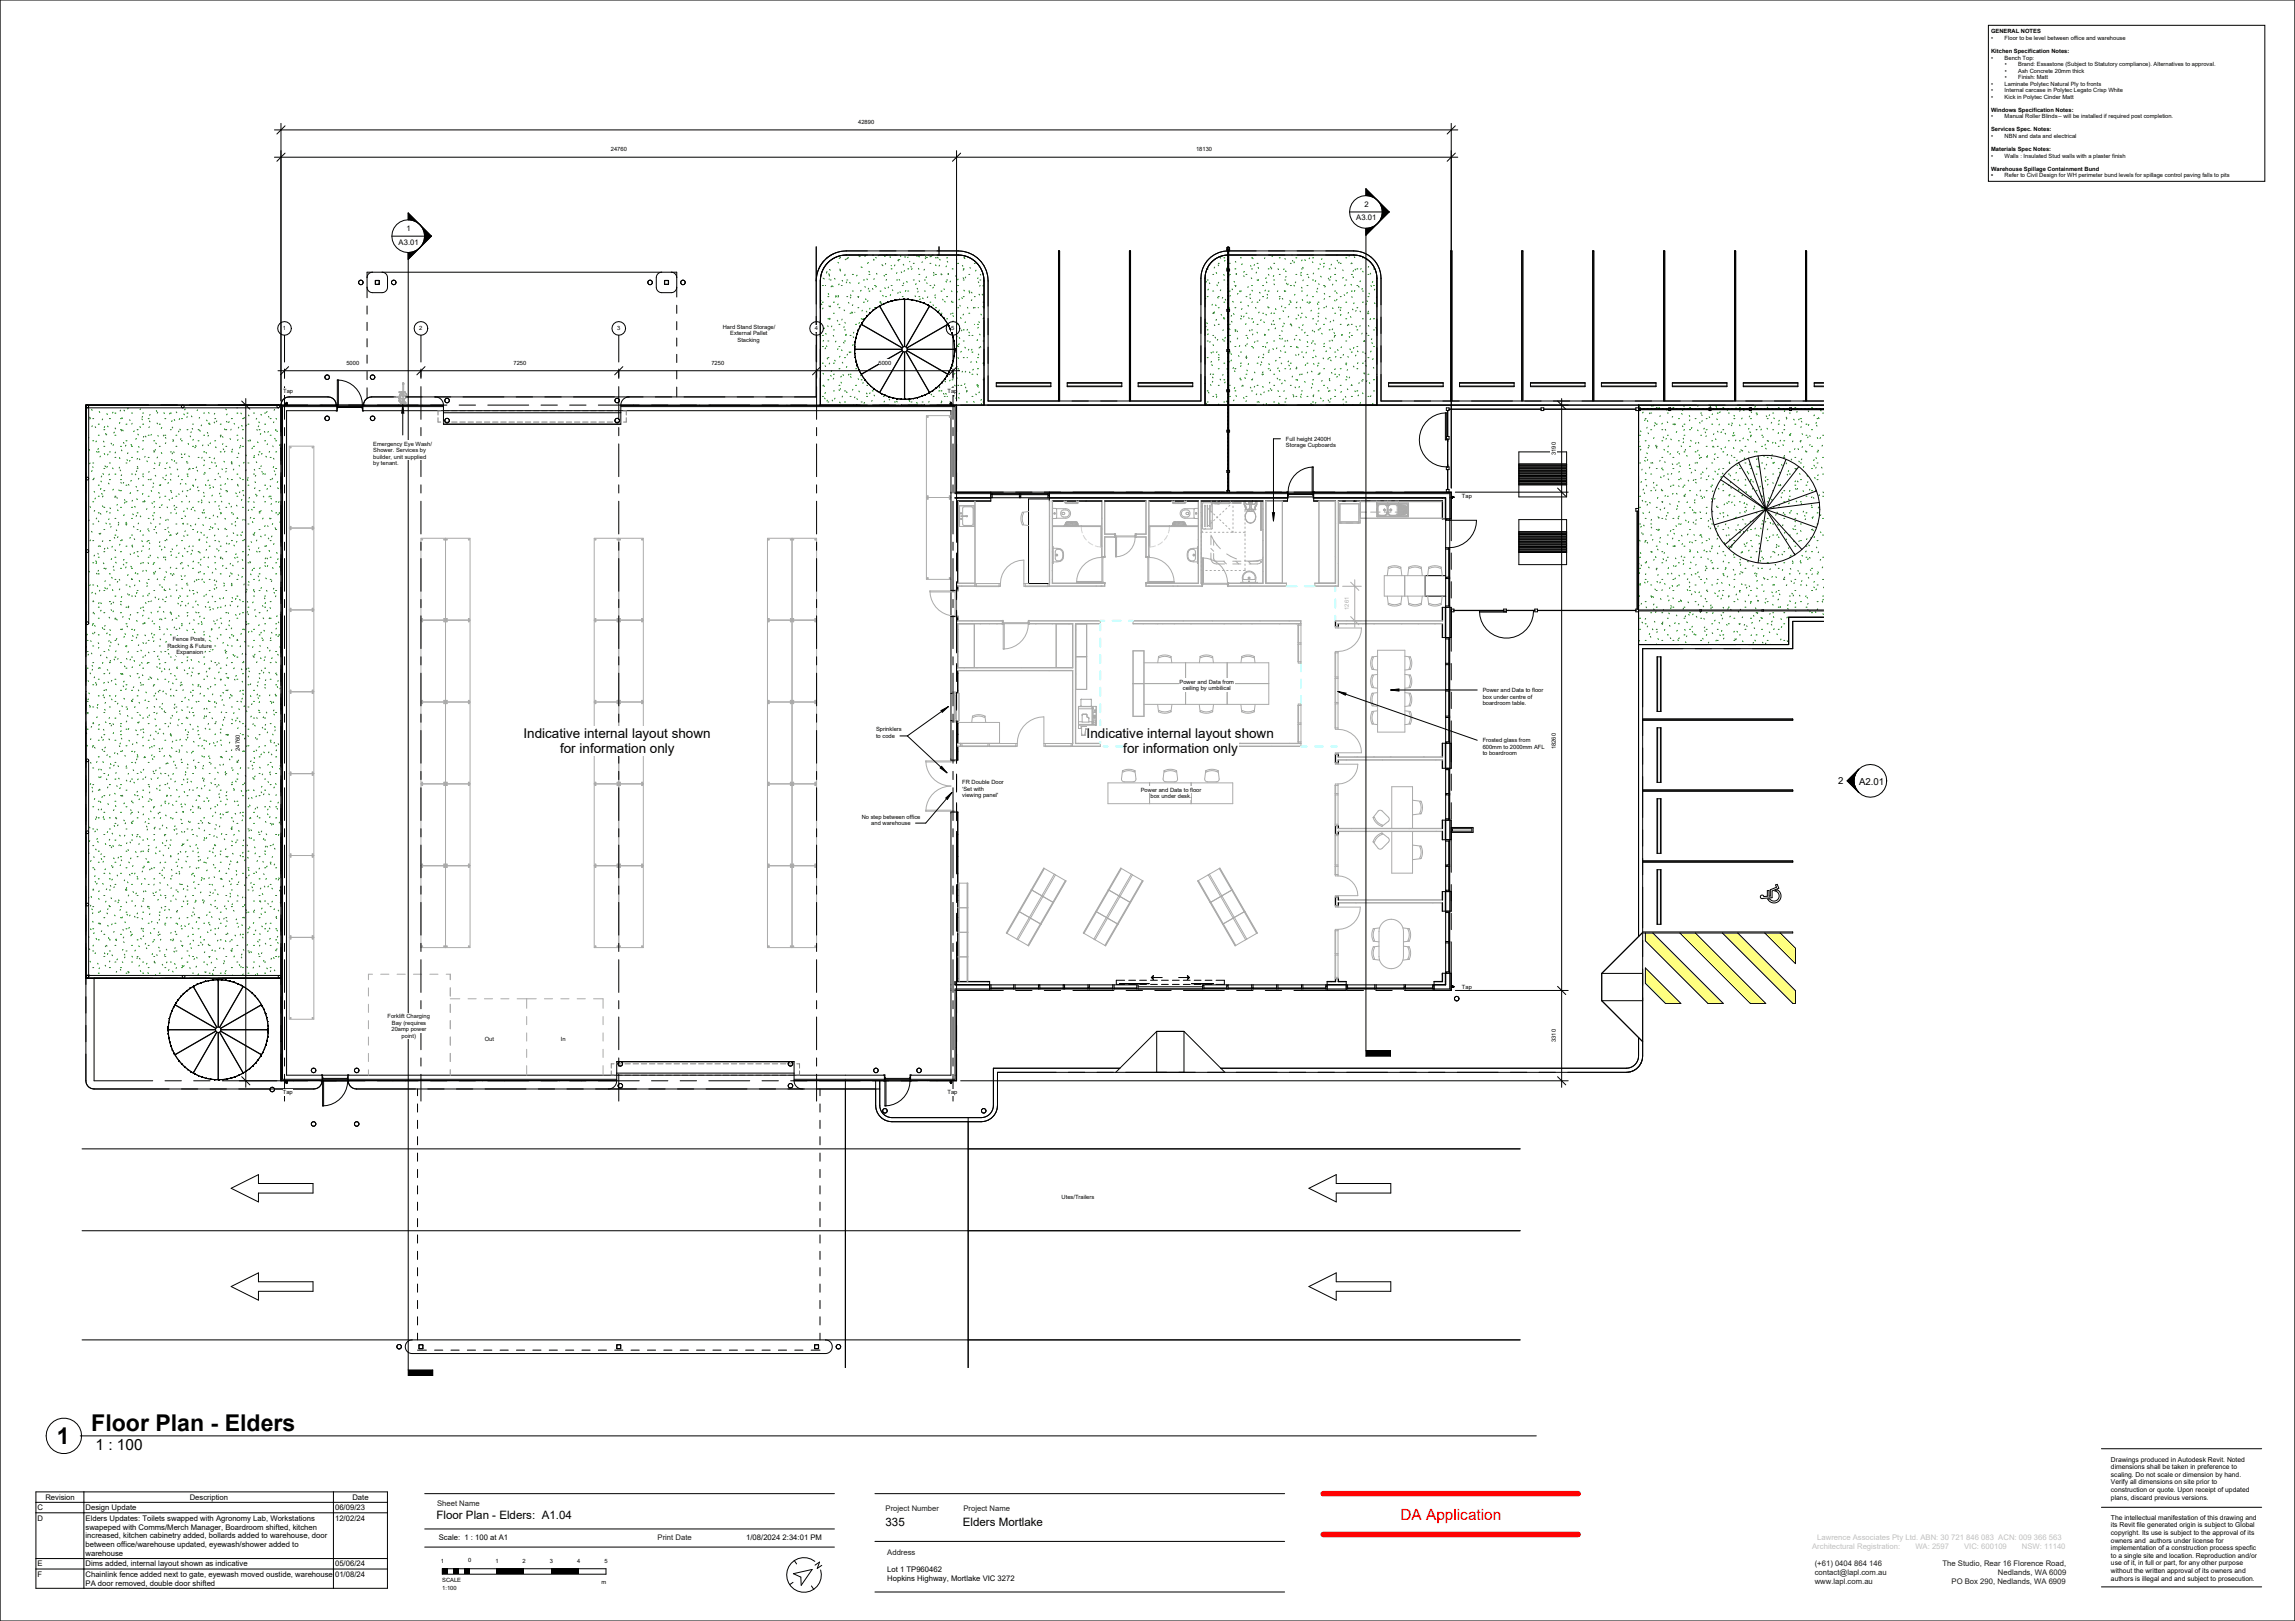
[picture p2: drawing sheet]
<svg xmlns="http://www.w3.org/2000/svg" width="841mm" height="594mm" viewBox="0 0 841 594" stroke-linecap="round" stroke-linejoin="round" font-family="sans-serif">
<defs><g id="words">
<g font-size="8.5">
<text x="33.4" y="524.2">Floor Plan - Elders</text>
<text x="20.9" y="529.1">1</text>
</g>
<text font-size="5.6" x="35" y="531.2">1 : 100</text>
<text font-size="5.6" fill="#f00" x="513.2" y="556.9">DA Application</text>
<g font-size="4.9">
<text x="191.8" y="270.5">Indicative internal layout shown</text>
<text x="398.2" y="270.5">Indicative internal layout shown</text>
<text x="205.3" y="276">for information only</text>
<text x="411.7" y="276">for information only</text>
</g>
<g font-size="4.2">
<text x="160" y="556.6">Floor Plan - Elders: A1.04</text>
<text x="324.5" y="559">335</text>
<text x="352.9" y="559">Elders Mortlake</text>
</g>
<g font-size="3.5">
<text x="673.6" y="287.4">2</text>
<text x="681.3" y="287.6">A2.01</text>
</g>
<g font-size="2.8">
<text x="500" y="75.8">2</text>
<text x="497.1" y="80.8">A3.01</text>
<text x="146.1" y="89.6">A3.01</text>
<text x="149" y="84.6">1</text>
<text x="16.6" y="549.5">Revision</text>
<text x="69.5" y="549.5">Description</text>
<text x="129.2" y="549.5">Date</text>
<text x="13.8" y="553.4">C</text>
<text x="13.8" y="557.2">D</text>
<text x="31.3" y="553.4">Design Update</text>
<text x="31.3" y="557.2">Elders Updates: Toilets swapped with Agronomy Lab, Workstations</text>
<text x="122.8" y="553.4">06/09/23</text>
<text x="122.8" y="557.2">12/02/24</text>
<text x="31.3" y="560.5">swapeped with Comms/Merch Manager, Boardroom shifted, kitchen</text>
<text x="31.3" y="563.7">increased, kitchen cabinetry added, bollards added to warehouse, door</text>
<text x="31.3" y="566.9">between office/warehouse updated, eyewash/shower added to</text>
<text x="160.8" y="564.5">Scale: 1 : 100 at A1</text>
<text x="273.5" y="564.5">1/08/2024 2:34:01 PM</text>
<text x="13.8" y="574">E</text>
<text x="31.3" y="570.2">warehouse</text>
<text x="31.3" y="574">Dims added, internal layout shown as indicative</text>
<text x="122.8" y="574">05/06/24</text>
<text x="13.8" y="577.8">F</text>
<text x="31.3" y="577.8">Chainlink fence added next to gate, eyewash moved oustide, warehouse</text>
<text x="31.3" y="581.1">PA door removed, double door shifted</text>
<text x="122.8" y="577.8">01/08/24</text>
<text x="325.2" y="576.1">Lot 1 TP960462</text>
<text x="325.2" y="579.4">Hopkins Highway, Mortlake VIC 3272</text>
</g>
<g font-size="2.8" fill="#1b1b1b">
<text x="160.2" y="551.7">Sheet Name</text>
<text x="324.5" y="553.6">Project Number</text>
<text x="353.1" y="553.6">Project Name</text>
<text x="241" y="564.5">Print Date</text>
<text x="325.2" y="569.8">Address</text>
<text x="665.1" y="574">(+61) 0404 864 146</text>
<text x="711.9" y="574">The Studio, Rear 16 Florence Road,</text>
<text x="665.1" y="577.2">contact@lapl.com.au</text>
<text x="665.1" y="580.4">www.lapl.com.au</text>
<text x="715.2" y="580.4">PO Box 290, Nedlands, WA 6909</text>
<text x="732.2" y="577.2">Nedlands, WA 6009</text>
</g>
<g font-size="2.8" fill="#c0c0c0">
<text x="664.1" y="567.7">Architectural Registration:</text>
<text x="666" y="564.4">Lawrence Associates Pty Ltd. ABN: 30 721 846 083 ACN: 009 366 563</text>
<text x="701.9" y="567.7">WA: 2597</text>
<text x="719.8" y="567.7">VIC: 600109</text>
<text x="741" y="567.7">NSW: 11140</text>
</g>
<g font-size="2.5">
<text x="773.6" y="535.6">Drawings produced in Autodesk Revit. Noted</text>
<text x="773.6" y="538.4">dimensions shall be taken in preference to</text>
<text x="773.6" y="541.1">scaling. Do not scale or dimension by hand.</text>
<text x="773.6" y="543.9">Verify all dimensions on site prior to</text>
<text x="773.6" y="546.7">construction or quote. Upon receipt of updated</text>
<text x="773.6" y="549.5">plans, discard previous versions.</text>
<text x="773.6" y="556.9">The intellectual manifestation of this drawing and</text>
<text x="773.6" y="559.7">its Revit file generated origin is subject to Global</text>
<text x="773.6" y="562.5">copyright. Its use is subject to the approval of its</text>
<text x="773.6" y="565.3">owners and authors under license for</text>
<text x="773.6" y="568">implementation of a construction process specfic</text>
<text x="773.6" y="570.8">to a single site and location. Reproduction and/or</text>
<text x="773.6" y="573.6">use of it, in full or part, for any other purpose</text>
<text x="773.6" y="576.4">without the written approval of its owners and</text>
<text x="773.6" y="579.2">authors is illegal and and subject to prosecution.</text>
</g>
<g font-size="2.1">
<text x="729.7" y="14.6">•</text>
<text x="729.7" y="12.3">GENERAL NOTES</text>
<text x="734.7" y="14.6">Floor to be level between office and warehouse</text>
<text x="729.7" y="21.9">•</text>
<text x="729.7" y="19.5">Kitchen Specification Notes:</text>
<text x="734.7" y="21.9">Bench Top:</text>
<text x="734.7" y="24.2">•</text>
<text x="734.7" y="26.6">•</text>
<text x="734.7" y="29">•</text>
<text x="739.6" y="24.2">Brand: Essastone (Subject to Statutory compliance). Alternatives to approval.</text>
<text x="739.6" y="26.6">Ash Concrete 20mm thick</text>
<text x="739.6" y="29">Finish: Matt</text>
<text x="729.7" y="31.4">•</text>
<text x="729.7" y="33.8">•</text>
<text x="734.7" y="31.4">Laminate Polytec Natural Ply to fronts</text>
<text x="734.7" y="33.8">Internal carcase in Polytec Legato Crisp White</text>
<text x="729.7" y="36.1">•</text>
<text x="729.7" y="41">Windows Specification Notes:</text>
<text x="734.7" y="36.1">Kick in Polytec Cinder Matt</text>
<text x="314.5" y="45.4">42890</text>
<text x="729.7" y="43.3">•</text>
<text x="734.7" y="43.3">Manual Roller Blinds</text>
<text x="754.5" y="43.3">–</text>
<text x="756.2" y="43.3">will be installed if required post completion.</text>
<text x="729.7" y="50.6">•</text>
<text x="729.7" y="48.2">Services Spec. Notes:</text>
<text x="734.7" y="50.6">NBN and data and electrical</text>
<text x="223.9" y="55.4">24760</text>
<text x="438.3" y="55.4">18130</text>
<text x="729.7" y="57.8">•</text>
<text x="729.7" y="55.4">Materials Spec Notes:</text>
<text x="734.7" y="57.8">Walls : Insulated Stud walls with a plaster finish</text>
<text x="729.7" y="65">•</text>
<text x="729.7" y="62.6">Warehouse Spillage Containment Bund</text>
<text x="734.7" y="65">Refer to Civil Design for WH perimeter bund levels for spillage control paving falls to pits</text>
<text x="103.6" y="121.1">1</text>
<text x="153.6" y="121.1">2</text>
<text x="226.1" y="121.1">3</text>
<text x="264.9" y="120.4">Hard Stand Storage/</text>
<text x="267.6" y="122.8">External Pallet</text>
<text x="270.3" y="125.2">Stacking</text>
<text x="298.6" y="121.1">4</text>
<text x="348.6" y="121.1">5</text>
<text x="127" y="133.7">5000</text>
<text x="188.2" y="133.7">7250</text>
<text x="260.7" y="133.7">7250</text>
<text x="322" y="133.7">5000</text>
<text x="103.8" y="144.1">Tap</text>
<text x="347.3" y="144.1">Tap</text>
<text x="471.3" y="161.5">Full height 2400H</text>
<text x="136.8" y="163.3">Emergency Eye Wash/</text>
<text x="136.8" y="165.7">Shower. Services by</text>
<text x="471.3" y="163.9">Storage Cupboards</text>
<text x="570.1" y="166.7" transform="rotate(-90 570.1 166.7)">3190</text>
<text x="136.8" y="168.1">builder, unit supplied</text>
<text x="136.8" y="170.4">by tenant.</text>
<text x="535.8" y="182.5">Tap</text>
<text x="61.3" y="237.4">Racking &amp; Future</text>
<text x="63.3" y="235">Fence Posts,</text>
<text x="64.6" y="239.8">Expansion</text>
<text x="432.3" y="250.6">Power and Data from</text>
<text x="433.5" y="253">ceiling by umbilical</text>
<text x="543.4" y="253.6">Power and Data to floor</text>
<text x="543.4" y="256">box under centre of</text>
<text x="543.4" y="258.3">boardroom table.</text>
<text x="321.1" y="268">Sprinklers</text>
<text x="87.9" y="275.1" transform="rotate(-90 87.9 275.1)">24760</text>
<text x="321.1" y="270.4">to code</text>
<text x="543.4" y="272">Frosted glass from</text>
<text x="543.4" y="274.4">600mm to 2000mm AFL</text>
<text x="570.1" y="274.5" transform="rotate(-90 570.1 274.5)">18260</text>
<text x="543.4" y="276.8">to boardroom</text>
<text x="352.6" y="287.3">FR Double Door</text>
<text x="352.6" y="289.7">‘</text>
<text x="352.6" y="292.1">viewing panel'</text>
<text x="353.1" y="289.7">Set with</text>
<text x="418.1" y="290.1">Power and Data to floor</text>
<text x="421.7" y="292.5">box under desk.</text>
<text x="315.8" y="300">No step between office</text>
<text x="319.3" y="302.4">and warehouse</text>
<text x="535.8" y="362.4">Tap</text>
<text x="142" y="373.1">Forklift Charging</text>
<text x="143.5" y="377.8">20amp power</text>
<text x="143.6" y="375.4">Bay (requires</text>
<text x="147.2" y="380.2">point)</text>
<text x="177.7" y="381.3">Out</text>
<text x="205.5" y="381.3">In</text>
<text x="570.1" y="381.8" transform="rotate(-90 570.1 381.8)">3310</text>
<text x="103.7" y="401">Tap</text>
<text x="347.3" y="401">Tap</text>
<text x="389.1" y="439.3">Utes/Trailers</text>
<text x="161.5" y="572.8">1</text>
<text x="171.6" y="572.4">0</text>
<text x="181.5" y="572.8">1</text>
<text x="191.5" y="572.8">2</text>
<text x="201.5" y="572.8">3</text>
<text x="211.5" y="572.8">4</text>
<text x="221.5" y="572.8">5</text>
<text x="162.1" y="579.8">SCALE</text>
<text x="220.4" y="580.5">m</text>
<text x="162.1" y="582.7">1:100</text>
</g>
<text font-size="2.1" fill="#aaa" x="494.3" y="223.4" transform="rotate(-90 494.3 223.4)">1261</text>
</g></defs>
<path d="M422.6 357.5l-.4 .7 .4 .7-.7-.7zM435.2 357.5l.7 .7-.7 .7 .5-.7z" fill="#000"/>
<g fill="#fff">
<path d="M362.7 360.9h.5v1.5h-.5z"/>
<path d="M407.8 360.9h.5v1.5h-.5z"/>
<path d="M398.7 360.9h.5v1.5h-.5z"/>
<path d="M389.6 360.9h.5v1.5h-.5z"/>
<path d="M380.6 360.9h.5v1.5h-.5z"/>
<path d="M371.5 360.9h.5v1.5h-.5z"/>
<path d="M525 360.9h.5v1.5h-.5z"/>
<path d="M440.7 360.9h.5v1.5h-.5z"/>
<path d="M514.6 360.9h.5v1.5h-.5z"/>
<path d="M503.8 360.9h.5v1.5h-.5z"/>
<path d="M477 360.9h.5v1.5h-.5z"/>
<path d="M467.9 360.9h.5v1.5h-.5z"/>
<path d="M458.7 360.9h.5v1.5h-.5z"/>
<path d="M449.6 360.9h.5v1.5h-.5z"/>
<path d="M493.4 360.9h.5v1.5h-.5z"/>
<path d="M485.9 360.9h.5v1.5h-.5z"/>
<path d="M490.5 277.3l38 .2z"/>
<path d="M490.5 278.4l38 .1z"/>
<path d="M489.4 227.4l39.1 .2z"/>
<path d="M490.4 228.5l38.1 .1z"/>
<path d="M481.9 213.6l7.5 .2z"/>
<path d="M481.9 214.7l8.5 .1z"/>
<path d="M529.8 326.2h1.5v.5h-1.5z"/>
<path d="M529.8 307.7h1.5v.5h-1.5z"/>
<path d="M529.8 317h1.5v.5h-1.5z"/>
<path d="M529.8 281.5h1.5v.5h-1.5z"/>
<path d="M529.8 300h1.5v.5h-1.5z"/>
<path d="M529.8 290.8h1.5v.5h-1.5z"/>
<path d="M415.2 228.5l61.6 .1z"/>
<path d="M415.2 227.4h61.6v1.1l-.2-.9z"/>
<path d="M394.1 228.6l.1 43.7z"/>
<path d="M351.1 245.7l42 .1z"/>
<path d="M351.1 244.6l42 .1z"/>
<path d="M416.4 273.4l60.4 .1z"/>
<path d="M416.4 272.3l60.4 .2z"/>
<path d="M384.6 183.6l.1 30z"/>
<path d="M385.6 183.6l.1 30z"/>
<path d="M529.8 211.5h1.5v.5h-1.5z"/>
<path d="M525.5 359.6l3.2 .2zM490.4 359.6l3 .2zM486.4 359.6l3.1 .2zM350.9 359.6l11.8 .2z"/>
<path d="M490.4 183.5l38.1 .1zM481.5 183.5l8 .1zM463.8 183.5l8.1 .1zM440.2 183.5l22.7 .1zM421 183.5l18.2 .1zM404.8 183.5l15.3 .1zM385.6 183.5l18.3 .1zM384.6 183.5l.1 .1zM351.1 183.5l12 .1z"/>
<path d="M528.5 356.6l.2 3zM528.5 330.8l.2 3.1zM528.5 326.7l.2 3.1zM528.5 304.6l.2 3.1zM528.5 300.5l.2 3.2zM528.5 278.4l.2 3.1zM528.5 272.3l.2 5.2zM528.5 228.5l.2 5.1zM528.5 222.5l.2 5.1zM528.5 183.5l.2 6.6z"/>
<path d="M421 213.6l.1 .2zM421 183.6l.1 20.4z"/>
<path d="M419.9 213.6l.2 1.2v-1l.4-.2zM419.9 196.7v7.3h.6l-.4-.1zM419.9 183.6l.2 12.2z"/>
<path d="M385.6 213.6l18.1 .2zM384.6 213.6l.1 .2zM351.1 213.6l6.2 .2z"/>
<path d="M384.6 214.7l20.2 .1zM351.1 214.7l6.2 .1z"/>
<path d="M416.2 196.7l3.7 .1zM404.9 196.7l3.7 .1z"/>
<path d="M416.2 195.6v.6l.2-.4h3.5zM404.9 195.6l3.6 .2 .1 .4v-.6z"/>
<path d="M351.1 227.4l16.4 .2zM377.1 227.4l26.1 .2z"/>
<path d="M351.1 228.5l16.4 .1v-.6l-.2 .5zM377.1 228v.6h16.1l-16-.1zM394.1 228.5l9.1 .1z"/>
<path d="M393.1 273.4l10.1 .1zM351.1 273.4l1 .1z"/>
<path d="M351.1 272.3l1 .2zM393.1 272.3l.1 .2zM394.1 272.3l9.1 .2z"/>
<path d="M393.1 245.7l.1 26.6zM393.1 228.6l.1 16.1z"/>
</g>
<g fill="#fbfbfb">
<path d="M146.6 145.9l.4 .1z"/>
<path d="M146.6 145.8l.3 .2z"/>
</g>
<path d="M350.5 362.9l.1 33z" fill="#fff"/>
<path d="M603 354.7v5.6l2.8 2.8 4.6 4.6h5.6zM603 341.9v2.9l22.9 22.9h5.7l-25.8-25.8zM615.7 341.9l25.8 25.8h5.6l-25.8-25.8zM631.2 341.9l25.8 25.8h1v-4.7l-21.1-21.1zM646.8 341.9l11.2 11.2v-5.6l-5.6-5.6z" fill="#ffff80"/>
<g fill="none" stroke="#000" stroke-width=".37">
<path d="M494.6 77.7h14.5M500.6 71.7a6 6 0 0 0-6 6 6 6 0 0 0 6 6M500.6 71.7a6 6 0 0 1 6 6 6 6 0 0 1-6 6M500.6 71.7v-2.5l8.5 8.5M509.1 77.7l-8.5 8.5M136.5 99.7l-.8 .2-.7 .6-.5 1.2M140 99.7l1.3 .5 .7 1.1v4.4l-.7 1.1-1.3 .4h-3.9l-1.1-.7-.5-1.3M143.6 86.5h14.5M149.6 80.5a6 6 0 0 0-6 6 6 6 0 0 0 6 6M149.6 80.5a6 6 0 0 1 6 6 6 6 0 0 1-6 6M149.6 92.5v411.5h9v-2h-9M149.6 80.5v-2.4l8.5 8.4"/>
<path d="M158.1 86.5l-8.5 8.5M242.5 99.7l-1.2 .5-.7 1.1v4.4l.7 1.1 1.2 .4h4l1.1-.7 .4-1.3M246 99.7l.9 .2 .7 .6 .4 1.2M299.1 90.3v55.1h-150.4M302 95.6l-1.9 2.9M302.8 94.8l1.8-1.4 2.1-.9 3.4-.6a11 11 0 0 0-11 11 11 11 0 0 1 3.7-8.1zM305.7 92.9l-2.9 1.9M310.1 93.4a9.5 9.5 0 0 0-9.5 9.5M310.1 93.4h41M310.1 91.9h41M344.1 90.3v3.1M351.1 93.4a9.5 9.5 0 0 1 9.5 9.5"/>
<path d="M351.1 91.9a11 11 0 0 1 11 11M449.6 91.3h1M449.7 92a10 10 0 0 0-9.6 9.9M449.8 90.7h.6v1.2h-.6zM449.8 98.7h.6v.5h-.6zM449.9 93.5a8.5 8.5 0 0 0-8.3 8.4M449.9 90.6h-.3v1.4h.3M449.9 98.6h-.3v.7h.3M449.9 90.3v.4M449.9 91.9v6.8M449.9 99.2v14.2M450.2 92.2h-.2l.2 .2"/>
<path d="M450.2 93.5h-.2l.2 .2M450.2 94.9h-.2l.2 .2M450.2 96.3h-.2l.2 .2M450.2 97.7h-.2l.2 .2M450.2 90.3v.4M450.2 91.9v6.8M450.2 99.2v14.2M450.3 90.3v.4M450.3 91.9v6.8M450.3 99.2v14.2M450.3 90.6h.3v1.4M450.3 98.6h.3v.7h-.3"/>
<path d="M496.1 93.4a8.5 8.5 0 0 1 8.5 8.5M496.1 91.9a10 10 0 0 1 10 10M496.1 93.4h-46a8.5 8.5 0 0 0-8.5 8.5M496.1 91.9h-46a10 10 0 0 0-10 10M500.6 83.7v303.3h9v-2h-9M131.4 103.5l.1 .4M131.4 103.5a.82 .82 0 0 0 .8 .8 .82 .82 0 0 0 .9-.8M131.4 103.5a.82 .82 0 0 1 .8-.8 .82 .82 0 0 1 .9 .8M131.4 103.3v.2M131.5 103.1v.1M131.6 103.9v.1M131.6 103h.1"/>
<path d="M131.7 104.1l.7 .2M132.4 102.7l-.7 .1M132.5 102.7l.2 .1M132.7 104.1l-.2 .2M132.9 103l.1 .2M133.1 103.3v.2M133.1 103.5l-.2 .5M134.5 112.1v3M134.5 118.1v3M137.6 102.8h1.4v1.4h-1.4zM137.6 102.8h1.3v1.3h-1.3zM138.6 104.2h-.1"/>
<path d="M139 103.8h-.1M143.5 103.5l.1 .5M143.5 103.5a.82 .82 0 0 1 .8-.8 .82 .82 0 0 1 .8 .8M143.5 103.5a.82 .82 0 0 0 .8 .8 .82 .82 0 0 0 .8-.8M143.5 103.3v.2M143.6 103l-.1 .2M143.8 104.1v.1M143.8 102.8h.1M143.9 104.2l.1 .1M144 102.7l-.1 .1M144.1 102.7h.4M144.1 104.3h.4"/>
<path d="M144.6 102.7l.1 .1M144.7 104.2l-.1 .1M144.7 102.8h.1M144.8 104.1l-.1 .1M145 103h.1M145 103.9v.1M145 103.1l.1 .1M145.1 103.7l-.1 .2M145.1 103.3v.2M145.1 103.5v.2M237.4 103.5l.1 .4M237.4 103.5a.82 .82 0 0 0 .8 .8 .82 .82 0 0 0 .9-.8"/>
<path d="M237.4 103.5a.82 .82 0 0 1 .8-.8 .82 .82 0 0 1 .9 .8M237.4 103.3v.2M237.5 103.1v.1M237.6 103.9v.1M237.6 103h.1M237.7 104.1l.1 .1M237.8 102.8h-.1M237.9 104.2l.5 .1M238.4 102.7l-.5 .1M238.5 102.7l.1 .1M238.6 104.2l-.1 .1M238.7 102.8h.1"/>
<path d="M238.7 104.1v.1M238.9 103l.1 .2M239 103.3l.1 .2M239.1 103.5l-.2 .5M243.6 102.8h1.4v1.4h-1.4zM243.6 102.8h1.3v1.3h-1.3zM244.2 104.2h.1M245 103.4l-.1 .1M248 108.8v-9.1h-113.5v9.4M248 111.8v3M248 117.8v3M249.5 103.5l.1 .5"/>
<path d="M249.5 103.5a.82 .82 0 0 1 .8-.8 .82 .82 0 0 1 .8 .8M249.5 103.5a.82 .82 0 0 0 .8 .8 .82 .82 0 0 0 .8-.8M249.5 103.3v.2M249.6 103l-.1 .2M249.8 104.1v.1M249.8 102.8h.1M249.9 104.2l.1 .1M250 102.7l-.1 .1M250.1 102.7h.4M250.1 104.3h.4M250.5 102.7l.2 .1M250.7 104.2l-.2 .1"/>
<path d="M250.7 102.8h.1M250.8 104.1l-.1 .1M250.9 103h.1M251 103.9l-.1 .1M251 103.1l.1 .1M251.1 103.7l-.1 .2M251.1 103.3v.2M251.1 103.5v.2M300.6 102.9v45.5M315.2 119.6l-.1 .1M315.7 118.9l15 8.6M315.7 118.9l14.9 8.6"/>
<path d="M315.7 118.9h.1M316 118.2l-.1 .2M316.8 117l-.1 .1M317.8 115.8l-.1 .1M318.9 114.7l-.2 .1M320 113.7l-.1 .1M321.3 112.8l-.2 .1M322.3 112.2l8.7 15M322.3 112.2h.1M322.4 112.1l8.7 15M322.4 112.1l-.1 .1M322.4 112.1h.1"/>
<path d="M322.6 112l-.2 .1M323.9 111.3l-.1 .1M325.3 110.7l-.1 .1M326.9 110.2l-.3 .1M328.3 109.9l-.3 .1M329.8 109.7h-.1M331.3 109.6h-.1M331.5 109.7v17.3M331.5 109.7h.1M331.6 109.7v17.3M331.6 109.7h.1M332.7 109.7h.1"/>
<path d="M334.2 109.8l.2 .1M335.7 110.1l.2 .1M337.2 110.6h.1M338.6 111.1h.2M340 111.7l.2 .1M340.7 112.2l-8.6 15M340.7 112.2l-8.7 14.9M340.7 112.2h.1M341.4 112.5h.1M343.8 114.4h.1M344.9 115.4l.1 .1M345.9 116.6h.1"/>
<path d="M347.4 118.9l-15 8.6M347.4 118.9l-15.1 8.6M347.4 118.9h.1M347.6 119.2l.1 .2M360.6 102.9v45.5M440.1 101.9v45h-78v-44M441.6 101.9v46.5M449.8 113.4h.6v.6h-.6zM449.9 113.4h-.3v.7h.3M449.9 114v14.2M450.2 102.8h-.2l.2 .2M450.2 104.2h-.2l.2 .2"/>
<path d="M450.2 100h-.2l.2 .2M450.2 101.4h-.2l.2 .2M450.2 105.5h-.2l.2 .2M450.2 106.9h-.2l.2 .2M450.2 108.3h-.2l.2 .2M450.2 109.7h-.2l.2 .2M450.2 111h-.2l.2 .2M450.2 112.4h-.2l.2 .2M450.2 114.8h-.2l.2 .2M450.2 116.2h-.2l.2 .2M450.2 117.5h-.2l.2 .2M450.2 118.9h-.2l.2 .2"/>
<path d="M450.2 114v14.2M450.3 114v14.2M450.3 113.4h.3v.7h-.3M504.6 101.9v46.5M506.1 101.9v45h162.3M119.1 138.2l.1 .5M119.1 138.2a.82 .82 0 0 0 .8 .8 .82 .82 0 0 0 .8-.8M119.1 138.2a.82 .82 0 0 1 .8-.8 .82 .82 0 0 1 .8 .8M119.1 138v.2M119.2 137.7l-.1 .3M119.4 138.9l.2 .1M119.6 137.4l-.2 .2"/>
<path d="M119.7 137.4l.7 .2M120.4 138.9l-.7 .1M120.6 137.7v.1M120.6 138.7h.1M120.6 137.8l.1 .2M120.7 138v.2M120.7 138.2l-.1 .4M123.6 139.2a9.2 9.2 0 0 1 9.2 9.2M123.6 139.2v10.1h9.2v-1l.4 .1M123.6 139.2h.4v9.2M134.5 124.1v3M134.5 130.1v3"/>
<path d="M134.5 136.1v3M135.7 138.2l.1 .4M135.7 138.2a.82 .82 0 0 0 .8 .8 .82 .82 0 0 0 .9-.8M135.7 138.2a.82 .82 0 0 1 .8-.8 .82 .82 0 0 1 .9 .8M135.7 138v.2M135.8 137.8v.2M135.9 138.7h.1M135.9 137.7v.1M136 138.9h.1M136.1 137.5l-.1 .1M136.2 138.9l.5 .1M136.7 137.4l-.5 .1"/>
<path d="M136.8 137.4l.2 .2M137 138.9l-.2 .1M137.2 137.7v.1M137.3 137.8v.2M137.4 138v.2M137.4 138.2l-.2 .5M248 123.8v3M248 129.8v3M248 135.8v3M313.2 128a18.3 18.3 0 0 1 18.3-18.4 18.3 18.3 0 0 1 18.4 18.4M313.2 128a18.3 18.3 0 0 0 18.3 18.3 18.3 18.3 0 0 0 18.4-18.3M313.2 128v.4"/>
<path d="M313.2 127.3v.7M313.2 126.9v.1M313.2 129.4v.2M313.4 125.3l-.1 .2M313.4 130.9v.2M313.7 123.8l-.1 .2M313.7 132.4l.1 .2M314.1 122.4l-.1 .1M314.1 133.8l.1 .3M314.6 120.9l-.1 .2M314.7 135.4l.1 .1M315.3 136.6l.1 .2"/>
<path d="M315.7 137.1v.1M315.7 137.1h.1M315.7 137.2h.1M317.1 139.3v.1M330.5 127.9h-17.3l17.3 .1M330.5 128.2l.1 .1M330.6 127.6l-.1 .2M330.6 128.4l-14.9 8.7M330.7 128.5l-15 8.7M331 128.8l-8.7 15M331.1 128.9l-8.7 14.9M331.5 129v17.3"/>
<path d="M331.6 129v17.3M332 128.9l8.6 14.9M332.1 128.8l8.6 15M332.3 128.5l15.1 8.6M332.4 128.4l15 8.7M332.5 127.6v.2M332.5 128.2v.1M332.5 127.9h17.3l-17.3 .1M346.3 138.9l-.1 .1M347.2 137.6l-.2 .2M347.4 137.1h.1M347.9 136.3l-.1 .1"/>
<path d="M348.2 120.5l.1 .1M348.5 134.9l-.1 .2M348.8 121.9l.1 .3M349 133.5v.1M349.3 123.4v.2M349.4 132v.2M349.6 124.9v.1M349.7 130.5v.1M349.8 126.4v.2M349.8 128.9v.2M349.8 127.6l.1 .4M349.9 128l-.1 .7"/>
<path d="M449.8 128.2h.6v.5h-.6zM449.9 128.1h-.3v.7h.3M449.9 128.7v14.2M450.2 120.3h-.2l.2 .2M450.2 121.7h-.2l.2 .2M450.2 123.1h-.2l.2 .2M450.2 124.4h-.2l.2 .2M450.2 125.8h-.2l.2 .2M450.2 127.2h-.2l.2 .2M450.2 129.5h-.2l.2 .2M450.2 130.9h-.2l.2 .2M450.2 132.3h-.2l.2 .2"/>
<path d="M450.2 133.7h-.2l.2 .2M450.2 135.1h-.2l.2 .2M450.2 136.4h-.2l.2 .2M450.2 137.8h-.2l.2 .2M450.2 139.2h-.2l.2 .2M450.2 128.7v14.2M450.3 128.7v14.2M450.3 128.1h.3v.7h-.3M31.8 148.5h.1M32.3 149.4h69.8M32.5 148.9a.5 .5 0 0 0-.7-.4 .5 .5 0 0 0-.2 .8 .5 .5 0 0 0 .8-.2l.1-.2M32.5 149.3v79.2"/>
<path d="M102.1 148.4h.1M102.1 149.4h.1M103 148.4v247.6M104.7 148h.1M104.7 148h.2M104.8 148h-.1M104.8 148.1l.1 .1M104.9 148.1v.1M104.9 148.2v.2M104.9 148.2h.3M104.9 148l.1 .1M104.9 147.9l-.2 .1"/>
<path d="M104.9 148.2h.1M104.9 148.1h.1M105 147.7h.1M104.9 147.7v.2M104.9 147.7l.1 .1M104.9 147.6h.1M104.9 147.5h.2M104.9 147.5v.1M104.9 147.5h.1M104.9 147.5v.2M104.9 147.8l-.1 .3M104.9 147.8h.2"/>
<path d="M104.9 148.2h.2M105 147.7h-.1M105 147.9h-.1M105 148.1v.2M105 148.2v.1M105 148.3h.1M105 147.7v.1M105 147.7v.2M105 147.9v.2M105 148.3v.1M105 147.7l.1 .2M105 147.7l.1 .1"/>
<path d="M105.1 147.9h.1M105.1 148.2l-.1 .1M105.1 147.5l-.2 .1M105.1 148.1l-.1 .2M105.1 147.5v.1M105.1 147.8l.1 .1M105.1 148.2h.1M105.1 147.5v.2M105.1 148v.1M105.1 147.7v.1M105.1 147.7l.1 .2M105.1 148.1h.1"/>
<path d="M105.2 148l-.1 .1M105.2 147.9l.1 .1M105.2 148.2v.2M105.2 148.1v.1M105.2 147.9v.2M105.2 148.1l-.1 .1M105.2 148h.1M105.3 148h-.1M105.3 148h.1M106 145.4a3 3 0 0 0-3 3M106 145.4h14.2M118 148.4l-.1 .1"/>
<path d="M119.1 153.3a.82 .82 0 0 0 .8 .8 .82 .82 0 0 0 .8-.8M119.1 153.3a.82 .82 0 0 1 .8-.8 .82 .82 0 0 1 .8 .8M119.1 153.3v.2M119.1 153.1v.2M119.1 153.5l.1 .2M119.2 152.9l-.1 .1M119.2 153.7v.1M119.2 152.8h.1M119.4 153.9l.2 .2M119.5 152.6h-.1M119.6 152.5l-.1 .1M119.7 152.5h.4"/>
<path d="M120.2 152.5l.1 .1M120.2 145.4a3 3 0 0 1 3 3M120.3 152.6h.1M120.4 153.9l-.7 .2M120.6 152.8h.1M120.6 153.7v.1M120.6 152.9l.1 .1M120.7 153.5l-.1 .2M120.7 153.1v.2M120.7 153.3v.2M123.4 148.4v2.1h-18.4v243.5h13a4 4 0 0 1-2.1 4.9l-.9 .1M123.4 149h-19.9v246.5h14.5"/>
<path d="M123.4 148.5h-20.3v247.4h14.9M123.6 149h9.2M123.6 148.3l-.4 .1M123.7 149.3l-.1 1.3-.4-.1M132.7 149.3l.1 1.3 .4-.1M133 148.4v2.1h215.5v128h2.6v-5M133 149h29.5M133 148.5h29.5M134.5 142.1v3.9M135.7 153.3a.82 .82 0 0 0 .8 .8 .82 .82 0 0 0 .9-.8M135.7 153.3a.82 .82 0 0 1 .8-.8 .82 .82 0 0 1 .9 .8M135.7 153.3v.2"/>
<path d="M135.7 153.1v.2M135.8 153.5v.2M135.8 152.9v.1M135.9 153.7v.1M135.9 152.8h.1M136 153.9l.1 .1M136.1 152.6h-.1M136.2 154l.5 .1M136.2 145.4a3 3 0 0 0-3 3M136.2 145.4h10.1M136.3 152.5l-.1 .1M136.4 152.5h.3"/>
<path d="M136.8 152.5l.1 .1M137 152.6h.1M137 153.9l-.2 .2M137.2 152.8h.1M137.2 153.7v.1M137.3 152.9v.1M137.3 153.5v.2M137.4 153.1v.2M137.4 153.3v.2M146.1 148.4v.1M154.7 148.4v.1M162.5 151.3h65"/>
<path d="M163 154.1a.82 .82 0 0 0 .8 .8 .82 .82 0 0 0 .9-.8M163 154.1a.82 .82 0 0 1 .8-.8 .82 .82 0 0 1 .9 .8M163 146.8a.82 .82 0 0 0 .8 .8 .82 .82 0 0 0 .9-.8M163 146.8a.82 .82 0 0 1 .8-.9 .82 .82 0 0 1 .9 .9M163 154.1v.2M163 146.8v.1M163 153.9v.2M163 146.6v.2M163.1 154.4v.1M163.1 147v.1M163.1 153.7v.2M163.1 146.4v.1"/>
<path d="M163.2 154.6h.1M163.2 147.2v.1M163.2 153.6v.1M163.2 146.3h.1M163.3 154.8h.1M163.3 147.4l.1 .1M163.4 153.4l-.1 .1M163.4 146.1h-.1M163.5 154.8l.1 .1M163.5 147.5h.1M163.6 153.3l-.1 .1M163.6 146h-.1"/>
<path d="M163.7 147.6h.3M163.7 153.3h.3M163.7 154.9h.3M163.7 146h.3M163.8 148.4h-132.3v247.6M164.1 153.3l.1 .1M164.1 146h.1M164.2 154.8l-.1 .1M164.2 147.5h-.1M164.3 153.4v.1M164.3 146.1h.1M164.3 154.8h.1"/>
<path d="M164.3 147.4v.1M164.5 153.6v.1M164.5 146.3h.1M164.5 154.6h.1M164.5 147.2v.1M164.6 153.7v.2M164.6 146.4v.1M164.6 154.4v.1M164.6 147v.1M164.7 153.9v.2M164.7 146.6v.2M164.7 154.1v.2"/>
<path d="M164.7 146.8v.1M168.3 148.4h6M178.8 148.4h15M198.3 148.4h6M208.8 148.4h6M219.3 148.4h449.1M225.4 154.1a.82 .82 0 0 0 .8 .8 .82 .82 0 0 0 .8-.8M225.4 154.1a.82 .82 0 0 1 .8-.8 .82 .82 0 0 1 .8 .8M225.4 146.8a.82 .82 0 0 0 .8 .8 .82 .82 0 0 0 .8-.8M225.4 146.8a.82 .82 0 0 1 .8-.9 .82 .82 0 0 1 .8 .9M225.4 154.1v.2M225.4 146.8v.1"/>
<path d="M225.4 153.9v.2M225.4 146.6v.2M225.4 154.4l.1 .1M225.4 147l.1 .1M225.5 153.7l-.1 .2M225.5 146.4l-.1 .1M225.5 154.6h.1M225.5 147.2v.1M225.5 153.6v.1M225.5 146.3h.1M225.7 154.8h.1M225.7 147.4v.1"/>
<path d="M225.7 153.4v.1M225.7 146.1h.1M225.8 154.8l.1 .1M225.8 147.5h.1M225.9 153.3l-.1 .1M225.9 146h-.1M226 153.3h.4M226 154.9h.4M226 146h.4M226 147.6h.4M226.4 153.3l.2 .1M226.4 146h.2"/>
<path d="M226.6 154.8l-.2 .1M226.6 147.5h-.2M226.6 153.4l.1 .1M226.6 146.1h.1M226.7 154.8h-.1M226.7 147.4l-.1 .1M226.8 153.6l.1 .1M226.8 146.3h.1M226.9 154.6h-.1M226.9 147.2l-.1 .1M226.9 153.7l.1 .2M226.9 146.4l.1 .1"/>
<path d="M227 154.4l-.1 .1M227 147l-.1 .1M227 153.9v.2M227 146.6v.2M227 154.1v.2M227 146.8v.1M227.5 149h122.5v31.9h121.9M227.5 148.5h123v31.9h12.6M230.5 145.4a3 3 0 0 0-3 3v7h-65v-7a3 3 0 0 0-3-3M232.1 148.4v.1M248 141.8v3.6M256.4 148.5h.1"/>
<path d="M260.2 148.4l.1 .1M288.4 148.4l.1 .1M312.7 148.4v.1M318.1 140.5h.1M319.2 141.6h.1M320.3 142.5l.1 .1M321.6 143.4l.1 .1M322.3 143.8h.1M322.4 143.8h.1M322.9 144.2l.1 .1M324.2 144.8h.1M324.3 144.8v.1"/>
<path d="M325.7 145.4l.2 .1M327.1 145.8l.3 .1M328.7 146.1h.1M329.2 148.4l-.1 .1M330.2 146.3h.1M331.5 146.3h.1M331.5 146.2v.1M331.6 146.2v.1M331.9 146.3h-.2M333.4 146.2l-.2 .1M334.9 146h-.1M336.5 145.7h-.3"/>
<path d="M337.7 148.4v.1M337.9 145.2l-.2 .1M339.3 144.6l-.2 .1M340.6 143.8h.1M340.6 143.9l-.1 .1M340.7 143.8h.1M340.7 143.8h-.1M341.9 143.1l-.1 .1M343.1 142.2l-.1 .1M344.3 141.2l-.2 .1M345.3 140.1l-.1 .1M348.2 148h.1"/>
<path d="M348.2 148h.2M348.3 148h-.1M348.3 148.1l.1 .1M348.4 148.1v.1M348.4 148.2v.2M348.4 148.2h.2M348.4 148l.1 .1M348.4 147.9l-.2 .1M348.4 148.1h.1M348.5 147.7h.1M348.4 147.7l.1 .1M348.4 147.6h.1"/>
<path d="M348.4 147.5h.2M348.4 147.5v.1M348.4 147.5h.1M348.4 147.5v.2M348.4 148.2h.1M348.4 147.8l-.1 .3M348.4 147.8h.2M348.5 147.9h-.1M348.5 148.1v.2M348.5 148.2v.1M348.5 147.7v.1M348.5 147.7v.2"/>
<path d="M348.5 147.9v.2M348.5 148.3v.1M348.5 148.3h.1M348.5 147.7l.1 .2M348.5 147.7l.1 .1M348.6 147.9h.1M348.6 148.2l-.1 .1M348.6 148.1l-.1 .2M348.6 147.5v.1M348.6 147.8l.1 .3M348.6 148.2h.1M348.6 147.5v.2"/>
<path d="M348.6 148v.1M348.6 147.7l-.1 .1M348.6 148.1h.1M348.6 147.9l.2 .1M348.6 148.2v.2M348.7 148.1l-.1 .1M348.7 148h.1M348.8 148h-.1M348.8 148h.1M348.8 148h-.2M350.5 150.3l.1 .2M350.6 148.4v50.3"/>
<path d="M365.1 140.2h20v1.5h-20zM365.1 140.4h20M365.1 141.5h20M387.9 146.9v-55h.4v55M391.1 140.2h20v1.5h-20zM391.1 140.4h20M391.1 141.5h20M413.9 146.9v-55h.4v55M417.1 140.2h20v1.5h-20zM417.1 140.4h20M417.1 141.5h20M449.8 142.9h.6v.6h-.6z"/>
<path d="M449.8 157.7h.6v.6h-.6zM449.9 142.9h-.3v.7h.3M449.9 157.6h-.3v.7h.3M449.9 143.5v14.2M449.9 158.3v14.2M450 148.4l.2 .2M450.2 155.3h-.2l.2 .2M450.2 149.8h-.2l.2 .2M450.2 140.6h-.2l.2 .2M450.2 141.9h-.2l.2 .2M450.2 144.3h-.2l.2 .2M450.2 145.7h-.2l.2 .2"/>
<path d="M450.2 147.1h-.2l.2 .2M450.2 151.2h-.2l.2 .2M450.2 152.6h-.2l.2 .2M450.2 153.9h-.2l.2 .2M450.2 156.7h-.2l.2 .2M450.2 159.1h-.2l.2 .2M450.2 143.5v14.2M450.2 158.3v14.2M450.3 143.5v14.2M450.3 158.3v14.2M450.3 142.9h.3v.7h-.3M450.3 157.6h.3v.7h-.3"/>
<path d="M508.9 140.2h20v1.5h-20zM508.9 140.4h20M508.9 141.5h20M529.7 151.3h.4v9.9h-.4zM530.1 151.3a9.9 9.9 0 0 0-9.9 9.9 9.9 9.9 0 0 0 9.9 9.9M530.1 149.4h1v1h-1zM530.1 159.9h1v1h-1M530.5 150.4v9.5M530.6 150.4v9.5M531.1 150h33.7M531.1 149.9h33.7M531.7 146.9v-55h.4v55"/>
<path d="M534.9 140.2h20v1.5h-20zM534.9 140.4h20M534.9 141.5h20M557.7 146.9v-55h.4v55M560.9 140.2h20v1.5h-20zM560.9 140.4h20M560.9 141.5h20M564.8 149.4h1v1h-1zM565.8 150h33.7M565.8 149.9h33.7M583.7 146.9v-55h.4v55M586.9 140.2h20v1.5h-20z"/>
<path d="M586.9 140.4h20M586.9 141.5h20M600.5 148.4v194.8M600.5 149.7l67.9 .1M601 150l10.7 .1M601.1 150.1h10.6M601.1 149.7v.5h-.6M601.1 149.8v-.4h-1.6v1h1.6v-.3M601.2 149.8v.2M602.4 149.8v.2M602.6 149.8v.2M603.8 149.8v.2"/>
<path d="M604 149.8v.2M605.1 149.8v.2M605.3 149.8v.2M606.5 149.8v.2M606.7 149.8v.2M607.9 149.8v.2M608.1 149.8v.2M609.3 149.8v.2M609.5 149.8v.2M609.7 146.9v-55h.4v55M610.6 149.8v.2M610.8 149.8v.2"/>
<path d="M611.6 149.8v-.4h.7v.4M611.6 150.1v.3h.7v-.3M611.7 149.8h-10.7M611.7 149.7v.5h.5v-.5M612.2 149.8h14.2M612.2 150.1h14.2M612.9 140.2h20v1.5h-20zM612.9 140.4h20M612.9 141.5h20M613 149.8v.2M613.2 149.8v.2M614.4 149.8v.2"/>
<path d="M614.6 149.8v.2M615.8 149.8v.2M616 149.8v.2M617.1 149.8v.2M617.3 149.8v.2M618.5 149.8v.2M618.7 149.8v.2M619.9 149.8v.2M620.1 149.8v.2M621.3 149.8v.2M621.5 149.8v.2M622.6 149.8v.2"/>
<path d="M622.8 149.8v.2M624 149.8v.2M624.2 149.8v.2M625.4 149.8v.2M625.6 149.8v.2M626.3 149.8v-.4h.7v.4M626.3 150.1v.3h.7v-.3M626.4 149.7v.5h.6v-.5M627 149.8h14.2M627 150.1h14.2M627.8 149.8v.2M628 149.8v.2"/>
<path d="M629.1 149.8v.2M629.3 149.8v.2M630.5 149.8v.2M630.7 149.8v.2M631.9 149.8v.2M632.1 149.8v.2M633.3 149.8v.2M633.5 149.8v.2M634.7 149.8v.2M634.9 149.8v.2M635.7 146.9v-55h.4v55M636 149.8v.2"/>
<path d="M636.2 149.8v.2M637.4 149.8v.2M637.6 149.8v.2M638.8 149.8v.2M638.9 140.2h20v1.5h-20zM638.9 140.4h20M638.9 141.5h20M639 149.8v.2M640.2 149.8v.2M640.4 149.8v.2M641.1 149.8v-.4h.7v.4M641.1 150.1v.3h.7v-.3"/>
<path d="M641.2 149.7v.5h.5v-.5M641.7 149.8h14.2M641.7 150.1h14.2M642.5 149.8v.2M642.7 149.8v.2M643.9 149.8v.2M644.1 149.8v.2M645.3 149.8v.2M645.5 149.8v.2M646.7 149.8v.2M646.9 149.8v.2M648 149.8v.2"/>
<path d="M648.2 149.8v.2M649.4 149.8v.2M649.6 149.8v.2M650.8 149.8v.2M651 149.8v.2M652.2 149.8v.2M652.4 149.8v.2M653.5 149.8v.2M653.7 149.8v.2M654.9 149.8v.2M655.1 149.8v.2M655.8 149.8v-.4h.7v.4"/>
<path d="M655.8 150.1v.3h.7v-.3M655.9 149.7v.5h.6v-.5M656.5 149.8h11.9M656.5 150.1h11.9M657.3 149.8v.2M657.5 149.8v.2M658.7 149.8v.2M658.9 149.8v.2M660 149.8v.2M660.2 149.8v.2M661.4 149.8v.2M661.6 149.8v.2"/>
<path d="M661.7 146.9v-55h.4v55M662.8 149.8v.2M663 149.8v.2M664.2 149.8v.2M664.4 149.8v.2M664.9 140.4h3.5M664.9 141.5h3.5M665.5 149.8v.2M665.7 149.8v.2M666.9 149.8v.2M667.1 149.8v.2M668.3 149.8v.2"/>
<path d="M668.4 140.2h-3.5v1.5h3.5M449.8 172.5h.6v.5h-.6zM449.9 172.4h-.3v.7h.3M449.9 179.7h-.3v.6M449.9 173v6.8M450.2 170.1h-.2l.2 .2M450.2 160.4h-.2l.2 .2M450.2 161.8h-.2l.2 .2M450.2 163.2h-.2l.2 .2M450.2 164.6h-.2l.2 .2M450.2 165.9h-.2l.2 .2M450.2 167.3h-.2l.2 .2"/>
<path d="M450.2 168.7h-.2l.2 .2M450.2 171.5h-.2l.2 .2M450.2 173.8h-.2l.2 .2M450.2 175.2h-.2l.2 .2M450.2 176.6h-.2l.2 .2M450.2 177.9h-.2l.2 .2M450.2 179.3h-.2l.2 .2M450.2 173v6.8M450.3 172.4h.3v.7h-.3M450.3 173v6.8M450.3 179.7h.3v.6M481.3 171.1a9.2 9.2 0 0 0-9.2 9.2h59.8v17.8"/>
<path d="M481.3 171.1v10.1h-9.2v-1l-.4 .1M481.3 171.1h-.4v9.2M530.1 171.1h1v1h-1zM530.5 170.3h.1M530.5 160.9v10.2M530.5 172.1v7.2M530.5 161.7h.1M530.6 160.9v10.2M530.6 172.1v7.2M556.6 165.6h17.5v16.5h-17.5zM556.6 177.6h17.5M556.6 170h17.5"/>
<path d="M556.6 170.4h17.5M556.6 177.2h17.5M556.6 171h17.5M556.6 170.6h17.5M556.6 171.6h17.5M556.6 171.2h17.5M556.6 172.2h17.5M556.6 171.8h17.5M556.6 172.8h17.5M556.6 172.4h17.5M556.6 173.4h17.5M556.6 173h17.5"/>
<path d="M556.6 174h17.5M556.6 173.6h17.5M556.6 174.6h17.5M556.6 174.2h17.5M556.6 175.2h17.5M556.6 174.8h17.5M556.6 175.8h17.5M556.6 175.4h17.5M556.6 176.4h17.5M556.6 176h17.5M556.6 177h17.5M556.6 176.6h17.5"/>
<path d="M630.6 175.8l16.5 10.8M631.6 174.4l15.5 12.2M637.1 169.5l10 17.1M640.8 167.9l6.3 18.7M644.3 167l2.8 19.6M654.6 168.3l-7.5 18.3M659.2 171l-12.1 15.6M665.7 179.9l-18.6 6.7M350.5 180.3h121.4v3.3h-1.9M351 185.9h.1M351 194h.1M363.1 181.4l.5-.5v1.5"/>
<path d="M363.1 180.3v3.3h-12v30M363.1 183.5h-12.2v30.3M363.6 182.1l-.3 .3M363.6 181.3h10M363.6 181h10M373.6 180.9v1.5M373.7 180.9l-.1 .1M374.1 181.7l-.5 .5M374.1 181.3h10M374.1 181h10M374.1 180.9v1.5M384.1 180.9v1.5"/>
<path d="M384.6 181.3l-.5 .5M384.6 180.3v3.3M384.6 180.4h87.3M384.6 183.5h.1M384.6 182.8h-7.7v31h7.2M385.6 183.5h18.3M385.7 183.6h18M390.8 183.5v.1M398.1 183.5l-.1 .1M404.8 183.5h15.3M404.9 183.6h15M421 183.5h18.2"/>
<path d="M421.1 183.6h18M440.2 183.5h22.7M440.3 183.6h3.2M444.3 183.6h1.2M446.3 183.6h.7M447.1 183.5l.1 .1M447.5 183.6h3M449.8 180.3v-.5h.6v.5M451.3 183.6h11.5M459.1 183.5l-.1 .1M463.8 183.5h8.1M471.9 182.4h-121.9l13.1 .1"/>
<path d="M472.1 180.9h9.2M472.1 182.1h9.2M472.2 181.2l-.1 1.3h-87.5M481.2 181.2l.1 1.3h48.4v7.6M481.3 180.2l.4 .1M481.5 180.9h49.8v181.5h-181.3v33.1h-16.3M481.5 182.4h48.3v178.5h-89.1v1.5M481.5 180.3v3.3h1.9M481.5 180.4h50.3v9.7M481.5 183.5h8M490.4 183.5h38.3v6.6M490.5 183.6h38v6.5h3.4"/>
<path d="M496.4 183.5v.1M508.3 183.6h.1M530.1 180.3v-1h1v1M530.4 190.1l-.6 .5h11.3a10 10 0 0 1-10 10.1M531.3 190.4l-.2 .2M531.9 182.1h.2M531.9 182.2h.1M531.9 182.3h.2M532 182.2h.1M532 182.2h.2M532.1 182.1v.2M532.1 182.3h.1"/>
<path d="M532.1 182.3l.1 .1M532.1 182.1h.1M532.1 182.1l-.1 .1M532.2 182.2l.1 .1M532.2 182.1l-.2 .1M532.2 182l-.1 .1M532.3 182.1h.1M532.2 182h.2M532.2 182.4h.2M532.2 182.2h.2M532.3 182.1h-.1M532.3 182.3v.2"/>
<path d="M532.3 181.9v.1M532.3 181.9v.2M532.3 182.5h.1M532.3 181.9h.1M532.3 181.9l.1 .2M532.3 182.4v.1M532.4 182.1h.1M532.4 182.3l-.1 .2M532.4 182l.1 .1M532.4 182.2v.1M532.4 182.1l.2 .1M532.5 182.1l.1 .1"/>
<path d="M532.5 182.3l-.1 .1M532.5 182.1v.2M532.5 182.2v.1M532.5 182.2h.1M532.5 182.1h.1M532.5 182.1v.1M532.5 182.3h-.1M532.5 182.1h.3M532.6 182.2h.1M532.6 182.2h-.1M532.6 182.2h-.2M532.7 182.3h.1"/>
<path d="M532.7 182.1l.1 .1M532.7 182.1h.1M532.8 182.3h-.3M532.8 182.1v.2M532.8 182.3h-.1M556.6 190.4h17.5v16.5h-17.5zM556.6 194.8h17.5M556.6 195.2h17.5M556.6 199.6h17.5M556.6 199h17.5M556.6 199.4h17.5M556.6 198.4h17.5"/>
<path d="M556.6 198.8h17.5M556.6 197.8h17.5M556.6 198.2h17.5M556.6 197.2h17.5M556.6 197.6h17.5M556.6 196.6h17.5M556.6 197h17.5M556.6 196h17.5M556.6 196.4h17.5M556.6 195.4h17.5M556.6 195.8h17.5M600 187.3v35.9"/>
<path d="M600.1 187.3v35.9M600.5 186.3h-1v1h1M647.1 186.6l-13.6 14.5M647.1 186.6l10.7 16.7M647.1 186.6l-2.8 19.7M647.1 186.6l18.7 6.7M647.1 186.6l13.3 14.8M647.1 186.6l-15 13M647.1 186.6l-19 5.7M666.8 184.1l-19.7 2.5M103 213.3l.1 .2M350.6 202.6v6.6"/>
<path d="M350.6 213.1v26.1M350.9 214.7v1.6M351 202.2h.1M351 208.3h.1M351.1 214.8v1.5h-2.6M529.8 211.5h1.5M529.8 201.2h1.5M529.8 200.7h1.5M529.8 210.9h-7.5v7.5h7.5M529.9 200.7l-.1 .1M530.4 211.5l-.5 .5h1.4M530.9 201.2v10.3"/>
<path d="M530.9 212v10M531.1 200.7l-.5 .5M531.2 201.2v10.3M531.2 212v10M531.9 202.6v6M531.9 213.1v6M556.6 202.4h17.5M556.6 202h17.5M556.6 201.4h17.5M556.6 201.8h17.5M556.6 200.8h17.5M556.6 201.2h17.5"/>
<path d="M556.6 200.2h17.5M556.6 200.6h17.5M556.6 200h17.5M31.5 228.5h.1M32.5 228.5h.1M348.5 225.9h2.6v1.5M350.9 232.4h.1M350.9 225.9v1.7M350.9 228.5v16.2M351 230.6h.1M351 238.7h.1M489.4 227.4v2.2h1.1v-1"/>
<path d="M489.5 227.6v2M490.4 228.5v1.1M528.5 227.4v-4.9h3.4v16.1M528.5 228.6v5h3.4M528.7 223.2v.1M528.7 222.5v5.1M528.7 228.5v5.1M529.7 222.5v11.1M529.8 222h1.5M529.8 234.1h1.5M529.9 222l-.1 .1M530.9 234.1v8.9"/>
<path d="M531.2 234.1v8.9M531.8 222.5v11.1M531.9 223.2h1v1h-1M532.9 223.6h18.2M532.9 223.7h18.2M542.2 223.9a9.9 9.9 0 0 0 9.9 9.9 9.9 9.9 0 0 0 9.9-9.9M542.2 223.9h9.9M542.2 223.9v.4h9.9v-1.1h-1v1h1M552.1 223.6h10.4M552.1 223.7h10.4M562.5 223.2h1v1h-1zM563.5 223.6h36"/>
<path d="M563.5 223.7h36M600.5 223.9h22.5M600.5 223.5h22.5M600.5 223.2h-1v1h1M623 223.4h.5v.5h-.5zM623.5 223.9h22.3M623.5 223.5h22.3M645.8 223.4h.5v.5h-.5zM646.3 223.9h22.1M646.3 223.5h22.1M668.4 226.2h-12.9v10h-55M668.4 227.7h-11.4v10h-55v149.2"/>
<path d="M103 258l.1 .2M103.1 259.6l-.1 .1M348.5 254.1h.7M350.6 243.1v6.6M350.6 253.6v6.6M350.9 245.7v8.4M351 246.9h.1M351 253h.1M351 240.6l-.1 .2M351.1 245.8v8.3M529.8 243h1.5M529.8 252.7h1.5"/>
<path d="M529.8 243.5h1.5M529.8 253.2h1.5M530.9 243.5v9.2M530.9 253.2v9.2M531.2 243.5v9.2M531.2 253.2v9.2M531.9 243.1v6M531.9 253.6v6M607.3 240.7h1.5v20h-1.5zM607.5 240.7v20M608.5 240.7v20M31.5 278.5h.1"/>
<path d="M32.5 278.5v79.1M348.5 264.1h.7M350.6 264.1v15.6M350.9 264.9l.2 .2M350.9 264.1v8.4M350.9 273.4v5.1M351 275.3h.1M351.1 269v.2M351.1 264.1v8.2M489.4 279.4h.1M489.5 276.3v3.2M490.4 276.3v1.2"/>
<path d="M490.4 278.4v1.1M490.5 277.3v-1h-1.1v3.2h1.1v-1M528.7 272.3v5.2M528.7 278.4v3.1M529.7 272.3v9.2M529.8 262.4h1.5M529.8 271.8h1.5M529.8 262.9h1.5M530.4 271.8l-.5 .5M530.9 262.9v8.9M531.2 262.9v8.9M531.8 272.3v9.2"/>
<path d="M531.9 264.1v17.4h-3.4v-3M531.9 272.3h-3.4v5M602 263.5h55v.4h-55M607.3 266.7h1.5v20h-1.5zM607.5 266.7v20M608.5 266.7v20M350.6 283.6v6.6M350.6 294.1v6.6M350.9 297.6v62.2h11.8M351 297.7h.1M529.8 282h1.5M529.8 290.8h1.5"/>
<path d="M530.3 290.8l-.5 .5h1.5M530.7 281.5l-.5 .5M530.9 282v8.8M530.9 291.3v8.7M531.2 282v8.8M531.2 291.3v8.7M531.3 291l-.3 .3M531.9 283.6v6M531.9 294.1v6M602 289.5h55v.4h-55M607.3 292.7h1.5v20h-1.5zM607.5 292.7v20"/>
<path d="M608.5 292.7v20M681.2 281.9a6 6 0 0 0 0 8.5M681.2 281.9l-4.2 4.2 4.2 4.3M103 319l.1 .2M350.6 304.6v15.6M351 305.8h.1M351 313.9h.1M489.5 302.5v3.2M490.4 302.5v1.2M490.4 304.6v1.1M490.5 303.5v-1h-1.1v3.2h1.1v-1M528.5 303.5v-3h3.4v19.1"/>
<path d="M528.5 304.7v3h3.4M528.7 300.5v3.2M528.7 304.6v3.1M529.7 300.5v7.2M529.8 317.5h1.5M529.8 308.2h1.5M529.8 317h1.5M529.8 300h1.5M530.5 317l-.5 .5M530.9 308.2v8.8M530.9 317.5v8.7M531.1 300l-.5 .5"/>
<path d="M531.2 308.2v8.8M531.2 317.5v8.7M531.8 300.5v7.2M531.9 303.2h8v1.8h-8M532.3 303.7h7.1v.9h-7.1zM602 315.5h55v.4h-55M607.3 318.7h1.5v20h-1.5zM607.5 318.7v20M608.5 318.7v20M350.6 324.1v6.6M350.6 334.6v6.6M350.9 325.9l.2 .2"/>
<path d="M351 320h.1M351 328.1h.1M351 336.3h.1M351.1 329.9l-.2 .2M489.4 330.2h.1M489.5 328.7v3.2M490.4 328.7v1.1M490.4 330.8v1.1M490.5 329.7v-1h-1.1v3.2h1.1v-1M528.7 326.7v3.1M528.7 330.8v3.1M529.7 326.7v7.2"/>
<path d="M529.8 326.2h1.5l-.5 .5M529.8 334.4h1.5M530.1 326.2l-.3 .3M530.9 334.4v10.6M531.2 334.4v10.6M531.8 326.7v7.2M531.9 324.1v9.8h-3.4v-3M531.9 334.6v6M531.9 326.7h-3.4v3M645.4 328.1h.7l.3 .4 1.3-.1v-2.1h.6v2.1l.5-.1v-2.3l2.2-.9-.3-.8 .6-.2 .6 1.4-2.5 1v2.4l-3.8 .4-.5-.7zM650.4 326.4l1-.3a2.57 2.57 0 0 1 .5 4.1 2.57 2.57 0 0 1-4.1-.8h.8a1.89 1.89 0 0 0 3.1-.1 1.89 1.89 0 0 0-1.3-2.9zM31.5 358.5h71.5"/>
<path d="M31.5 358.4h71.5M31.5 357.9h.1M32 358.4h.1M32.3 357.4h70.3M34.5 358.4v37.6h21.5M75.4 359.6l-.4 .1M76.5 359.3h.1M76.7 359.3h-.1M78.3 359.1h-.2M79.8 359h-.2M81.2 359h.1M82.7 359.2h.2"/>
<path d="M84.2 359.5h.1M85.7 359.9h.1M102.6 358.4h.1M102.6 357.4h.1M103.1 351.7h.1M350 359.6v1.3h67.1v1.5M350.6 345.1v50.9h-60.8M351 342.4h.1M351 350.5h.1M351 358.6h.1M357.4 359.6v.1M362.1 359.6l-.1 .2"/>
<path d="M412.2 359.2h-3.1v1.5h3.1M413.7 359.2h2.5M417.7 359.2h2.5M421.7 359.2h2.5M421.9 358.2h4M421.9 358.2l.7-.7-.4 .7 .6 .6zM425.7 359.2h2.5M429.7 359.2h2.5M431.9 358.2h4M433.7 359.2h2.5M435.2 357.5l.7 .7-.7 .7 .5-.7zM437.7 359.2h2.5"/>
<path d="M441.7 359.2h2.5M445.7 359.2h3v1.5h-3M487.8 359.6v.2M489.5 358.6v1.2h-3.1M490.4 358.6v1.2h3M528.5 357.1l.2 .3M528.7 356.6v3.2h-3.2M529.7 356.6v4.2h-4.2M529.8 345h1.5M529.8 356.1h1.5M529.8 345.5h1.5M530.3 356.1l-.5 .5"/>
<path d="M531.2 345.5v10.6M531.3 356.4l-.2 .2M531.3 345.1l-.4 .4v10.6M531.8 356.6v6.2h-6.3M531.9 345.1v17.8h-17.2M531.9 356.6h-3.4v3h-3v3.3M587 356.7v10M587 356.7h15M602 341.7l-15 15M602 341.5h55v.4h-55M603 354.7l13 13h-5.6l-7.4-7.4zM603 341.9v2.9l22.9 22.9h5.7l-25.8-25.8"/>
<path d="M615.7 341.9l25.8 25.8h5.6l-25.8-25.8M631.2 341.9l25.8 25.8h1v-4.7l-21.1-21.1M646.8 341.9l11.2 11.2v-5.6l-5.6-5.6M61.6 377.3a18.3 18.3 0 0 1 18.4-18.3 18.3 18.3 0 0 1 18.3 18.3M61.6 377.3a18.3 18.3 0 0 0 18.4 18.4 18.3 18.3 0 0 0 18.3-18.4M61.6 377.3v.4M61.6 376.6v.7M61.7 376.2v.2M61.7 377.3a18.3 18.3 0 0 1 18.3-18.3 18.3 18.3 0 0 1 18.3 18.3M61.7 377.3a18.3 18.3 0 0 0 18.3 18.3 18.3 18.3 0 0 0 18.3-18.3M61.7 378.8h.1M61.7 377.3l17.3 .1"/>
<path d="M61.7 377.3h17.3M61.8 374.7v.1M62.1 373.1v.3M62.5 371.7v.2M63 370.3v.1M63.7 368.9l-.1 .1M64.1 368.2l15 8.6M64.1 368.2l15 8.7M64.1 368.2h.1M64.5 367.5l-.2 .3M65.3 366.3l-.1 .1M66.3 365.1l-.1 .2"/>
<path d="M67.3 364l-.1 .2M68.5 363l-.1 .1M69.7 362.1l-.1 .1M70.9 361.5l8.6 14.9M70.9 361.5l8.5 15M70.9 361.5h.1M71 361.3l-.1 .1M72.4 360.6l-.2 .1M73.8 360.1h-.2M79 377.3a1 1 0 0 1 1-1 1 1 0 0 1 1 1M79 377.3a1 1 0 0 0 1 1 1 1 0 0 0 1-1M79 377.5v.2"/>
<path d="M79 377v.2M79.1 377.8l-15 8.6M79.1 377.9l-15 8.5M79.4 378.2l-8.6 14.9M79.5 378.2l-8.6 15M79.9 376.3v-17.2l.1 17.2M79.9 378.3v17.3M80 378.3v17.3M80.4 376.4l8.7-14.9-8.6 15M80.4 378.2l8.8 14.9M80.5 378.2l8.7 14.9M80.8 377.9l15 8.5"/>
<path d="M80.9 377.8l14.9 8.6M80.9 377v.2M80.9 377.5v.2M81 377.3h17.2l-17.2 .1M87 360.4l.2 .1M88.5 361.1l.1 .1M89.8 361.9h.1M92.3 363.7h.1M93.4 364.8h.1M94.4 366h.1M95.8 368.2l-15 8.6M95.8 368.2h.1"/>
<path d="M95.8 368.2l-14.9 8.7M96 368.5l.2 .2M96.7 369.8l.1 .2M97.3 371.2l.1 .3M97.7 372.7l.1 .2M98.1 374.2v.2M98.2 379.8l-.1 .2M98.3 375.8v.1M98.3 378.3v.1M98.3 376.9v.4M98.3 377.3v.7M350 360.8h12.7"/>
<path d="M350.5 362.9h17.2M362.7 362.9v-3.3h-11.6v-62h-2.6v96.4h-14.8v2M362.7 362.8h-12.2v33.1h-16.8M363.2 362.4h.1M363.2 362h8.3M363.2 362.3h8.3M363.2 360.9v1.5M371.5 360.9v1.5M372 362h8.6M372 362.3h8.6M372 360.9v1.5M372.2 362.9h6"/>
<path d="M380.6 360.9v1.5M381 360.9l-.4 .4M381.1 362h8.5M381.1 360.9v1.5M382.7 362.9h6M389.6 360.9v1.5M389.8 360.9l-.2 .1M390.1 361.8l-.5 .5h-8.5M390.1 362.3h8.6M390.1 360.9v1.5M393.2 362.9h15M398.7 360.9v1.5"/>
<path d="M399.2 361.5l-.5 .5h-8.6M399.2 362h8.6M399.2 362.3h8.6M399.2 360.9v1.5M407.8 360.9v1.5M408.3 362h8.3M408.3 360.9v1.5M408.3 362.3h8.3M410.3 360.4v.1M410.3 360.4h10.8M412.7 362.9h6M413.7 360.7h2.5"/>
<path d="M416.6 360.9v1.5M417.1 361.6h23.5M417.7 360.7h2.5M421.1 360.4v.1M421.7 360.7h2.5M423.2 362.9h6M423.9 377.9v15M423.9 377.9l-15 15M423.9 377.9h10M425.7 360.7h2.5M429.7 360.7h2.5M433.7 360.7h2.5"/>
<path d="M433.7 362.9h15M433.9 377.9l15 15M433.9 377.9v15M436.7 360.4h8M436.7 360.4v.1M437.7 360.7h2.5M441.2 361l-.5 .5M441.2 362h8.4M441.2 362.3h8.4M441.2 360.9v1.5M441.7 360.7h2.5M444.7 360.4v.1"/>
<path d="M449.6 360.9v1.5M450.1 360.9l-.5 .5M450.1 362.2l-.2 .2M450.1 362h8.6M450.1 362.3h8.6M450.1 360.9v1.5M453.2 362.9h6M458.7 360.9v1.5l.5-.5M459.2 362h8.7M459.2 362.3h8.7M459.2 360.9v1.5M463.7 362.9h6"/>
<path d="M467.9 360.9v1.5M468.4 362h8.6M468.4 362.3h8.6M468.4 360.9v1.5M474.2 362.9h19.2v-3.3h-2.9v-1h-1.1v1h-3v3.3M477 360.9v1.5M477.5 362h8.4M477.5 362.3h8.4M477.5 360.9v1.5M485.9 360.9v1.5M486.4 361.1l-.5 .5M486.4 362.8h7"/>
<path d="M486.4 360.8h7M493.7 362.9h6M493.9 362h9.9M493.9 362.3h9.9M493.9 360.9v1.5M503.8 360.9v1.5M504.2 362.9h6M504.3 362.3h10.3M504.3 360.9v1.5M514.6 362h-10.3l-.3 .4M514.6 360.9v1.5M515.1 361.3l-.5 .5"/>
<path d="M515.1 362h9.9M515.1 362.3h9.9M515.1 360.9v1.5M525 360.9v1.5M525.5 360.9l-.5 .5M525.5 362.1l-.2 .3M531.9 361.7h.2M531.9 361.4l.2 .3M531.9 361.5h.1M532 361.5v.1M532 361.6h.1M532 361.6h.2"/>
<path d="M532.1 361.4h.1M532.1 361.5v.1M532.1 361.6l.3 .1M532.1 361.6h.1M532.1 361.7h.1M532.1 361.5h-.1M532.2 361.6l.1 .1M532.2 361.5h-.2M532.2 361.6h.1M532.2 361.5h.2M532.3 361.4l-.1 .1M532.3 361.7v.1"/>
<path d="M532.3 361.3h.1M532.3 361.2v.2M532.3 361.8h.1M532.3 361.2h.1M532.3 361.2l.1 .2M532.4 361.4v.1M532.4 361.7l-.1 .1M532.4 361.4l-.3 .1M532.4 361.4l.1 .1M532.4 361.4h.1M532.4 361.6h.1M532.4 361.6v.1"/>
<path d="M532.4 361.5h.2M532.5 361.5h.1M532.5 361.5l-.1 .2M532.5 361.6h.1M532.5 361.4v.1M532.5 361.6l-.1 .1M532.5 361.4h.3M532.6 361.6h-.1M532.6 361.6h.1M532.6 361.6h-.2M532.6 361.5v.1M532.7 361.6h.1"/>
<path d="M532.7 361.4l.1 .2M532.7 361.4v.1M532.7 361.4h.1M532.8 361.6h-.3M532.8 361.6h.1M532.8 361.4v.2M533 365.9a.82 .82 0 0 0 .9 .9 .82 .82 0 0 0 .8-.9M533 365.9a.82 .82 0 0 1 .9-.8 .82 .82 0 0 1 .8 .8M533 365.9l.1 .2M533.1 365.8l-.1 .1M533.1 366.2v.1M533.1 365.5v.2"/>
<path d="M533.2 366.4h.1M533.2 365.4v.1M533.4 366.6h.1M533.4 365.2v.1M533.5 366.7h.1M533.6 365.2h-.1M533.7 365.1h.3M533.7 366.7h.3M534.1 365.2h.1M534.2 366.7h-.1M534.3 365.2l.1 .1M534.4 366.6h-.1"/>
<path d="M534.5 365.4v.1M534.5 366.4h.1M534.6 365.5v.2M534.6 366.2v.1M534.7 365.8v.1M534.7 365.9v.2M587 366.7l15 15M587 366.7h15M31.5 396a3 3 0 0 0 3 3M34.5 399h80.5M60.5 396h6M61.9 380.3v.1"/>
<path d="M62.2 381.8v.2M62.6 383.1l.1 .4M63.2 384.7v.2M63.8 386l.1 .2M64.1 386.4h.1M65.6 388.7h.1M66.6 389.8v.1M67.6 390.9h.1M68.8 391.9l.1 .1M70 392.7l.2 .1M70.8 393.1l.1 .1M70.8 393.1h.1"/>
<path d="M70.9 393.2h.1M71 396h6M71.4 393.5l.1 .1M72.7 394.2h.1M74.1 394.7l.3 .1M75.6 395.1l.2 .1M77.1 395.5h.2M78.7 395.6h.1M79.9 395.6h.1M80 395.6h.1M80.4 395.7h-.3M81.5 396h152.8"/>
<path d="M81.8 395.6h-.1M83.4 395.4h-.2M84.9 395l-.3 .1M86.3 394.5l-.2 .1M87.7 394h-.1M89.1 393.3h-.2M89.1 393.1h.1M90.3 392.5h-.1M91.6 391.5l-.1 .1M92.7 390.5l-.1 .1M93.8 389.4l-.2 .2M94.7 388.2v.1"/>
<path d="M95.6 386.9l-.1 .2M95.8 386.4h.1M96.3 385.6v.2M97 384.3l-.1 .1M97.5 382.8l-.1 .2M97.9 381.3l-.1 .2M98.9 399.2a.82 .82 0 0 0 .9 .9 .82 .82 0 0 0 .8-.9M98.9 399.2a.82 .82 0 0 1 .9-.8 .82 .82 0 0 1 .8 .8M98.9 399.2l.1 .2M99 399.5l.1 .2M99.1 398.7l-.2 .5M99.3 399.9h.1"/>
<path d="M99.3 398.5v.1M99.4 400h.1M99.5 398.5h-.1M99.6 398.4h.3M100 398.5h.2M100.2 400h-.2M100.2 398.5l.1 .1M100.3 399.9h-.1M100.4 398.7l.1 .1M100.5 399.7h-.1M100.5 398.8l.1 .2M100.6 399.5l-.1 .1"/>
<path d="M100.6 399.1v.1M100.6 399.2v.2M103.1 381.5l-.1 .2M104.7 396.5h.1M104.7 396.5h.2M104.8 396.4l-.1 .1M104.8 396.4v.2M104.8 396.6l.1 .1M104.9 396.6v.1M104.9 396.3h.3M104.9 396v.3M104.9 396.5l.1 .1"/>
<path d="M104.9 396.4l-.2 .1M104.9 396.3h.1M104.9 396.3v.1M105 396.7h.1M104.9 396.7h.1M104.9 396.7v.2M104.9 396.9l.2 .1M104.9 396.3l-.1 .1M104.9 396.7h.2M105 396.8l-.1 .1M105 396.6h.1M105 396.4h-.1"/>
<path d="M105 396.6v.2M105 396.7v.1M105 396.7h-.1M105 396.2v.1M105 396.8h.1M105 396.2v.2M105 396.2h.1M105 396v.2M105 396.2l.1 .2M105 396.2l.1 .1M105.1 396.7h.1M105.1 396.4h.1"/>
<path d="M105.1 396.7l-.1 .1M105.1 396.6l-.1 .2M105.1 396.3l.1 .1M105.1 396.3h.1M105.1 396.9h.1M105.1 396.9v.1M105.1 396.5v.1M105.1 396.7v.2M105.2 396.5l-.1 .1M105.2 396.3h-.1M105.2 396.4l.1 .1M105.2 396v.3"/>
<path d="M105.2 396.6l-.1 .1M105.2 396.4v.2M105.3 396.5h.1M105.3 396.5h-.1M107.5 396h.1M114.1 392.2a.82 .82 0 0 0 .8 .9 .82 .82 0 0 0 .8-.9M114.1 392.2a.82 .82 0 0 1 .8-.8 .82 .82 0 0 1 .8 .8M114.1 392.2v.2M114.1 392.1v.1M114.1 392.5l.1 .1M114.2 391.8l-.1 .2M114.2 392.7h.1"/>
<path d="M114.3 391.7l-.1 .1M114.4 392.9h.1M114.5 391.5l-.1 .1M114.5 393h.6M114.7 391.5h-.2M114.7 391.4h.4M115.2 391.5h.1M115.4 391.5v.1M115.4 392.9l-.2 .1M115.6 391.7v.1M115.6 392.7h.1M115.6 391.8l.1 .2"/>
<path d="M115.7 392.5l-.1 .1M115.7 392.1v.1M115.7 392.2v.2M117.8 394l.4-.1 .1 1.3M117.8 396l.4 .1M118 396.1a2.99 2.99 0 0 1-3 2.9M118.2 394h9.2M118.2 395.5h9.2M118.6 396v9.2h-.4M127.4 396a9.2 9.2 0 0 1-9.2 9.2M127.6 395.9h98.4M127.6 395.5h98.4"/>
<path d="M127.6 396.1a2.99 2.99 0 0 0 3 2.9M127.8 394l-.4-.1-.1 1.3M127.8 396l-.4 .1v-.9h-9.2v10M128.6 395.9h.1M129.9 392.2a.82 .82 0 0 0 .8 .9 .82 .82 0 0 0 .8-.9M129.9 392.2a.82 .82 0 0 1 .8-.8 .82 .82 0 0 1 .8 .8M129.9 392.2v.2M129.9 392.1v.1M129.9 392.5l.1 .1M130 391.8l-.1 .2M130 392.7h.1M130.1 391.7l-.1 .1"/>
<path d="M130.2 392.9h.1M130.3 391.5l-.1 .1M130.3 393h.2M130.5 391.5h-.2M130.5 391.4h.4M130.5 393h.4M130.6 399h191.8v6M131 391.5h.1M131.1 393h-.1M131.2 391.5v.1M131.2 392.9h.1M131.4 391.7v.1"/>
<path d="M131.4 392.7h.1M131.4 391.8l.1 .2M131.5 392.5l-.1 .1M131.5 392.1v.1M131.5 392.2v.2M144 395.9v.1M148.7 396h.1M153 399v2.5M176.9 395.9l-.1 .1M184.9 395.9l.1 .1M205 395.9v.1M213.1 396h.1"/>
<path d="M226 393.2h65M226.5 389.8l.1 .4M226.5 389.8a.82 .82 0 0 0 .8 .8 .82 .82 0 0 0 .9-.8M226.5 389.8a.82 .82 0 0 1 .8-.8 .82 .82 0 0 1 .9 .8M226.5 397.9a.82 .82 0 0 0 .8 .8 .82 .82 0 0 0 .9-.8M226.5 397.9a.82 .82 0 0 1 .8-.9 .82 .82 0 0 1 .9 .9M226.5 397.9v.1M226.5 389.6v.2M226.6 398.1v.1M226.6 389.4v.2M226.6 397.5l-.1 .4M226.7 390.3h.1"/>
<path d="M226.7 398.3v.1M226.7 389.3v.1M226.7 397.4h.1M226.8 390.5h.1M226.8 398.5h.1M226.9 389.1l-.1 .1M226.9 397.2h-.1M227 390.5l.5 .1M227 398.6l.5 .1M227.1 389l-.1 .1M227.1 389h-1.1v7a3 3 0 0 1-3 3M227.2 389h.3"/>
<path d="M227.5 397.1h-.5M227.6 397.1h.1M227.7 390.5l-.1 .1M227.8 397.2h.1M227.8 398.5l-.2 .1M227.8 390.5h.1M228 389.3l.1 .3M228 397.4l.2 .5M228 390.3h.1M228.1 398.1l-.1 .3M228.1 389.6l.1 .2M228.2 389.8l-.1 .4"/>
<path d="M228.2 397.9l-.1 .1M238.8 396h6M249.3 396h6M259.8 396h15M279.3 396h6M288.9 389.8l.1 .4M288.9 389.8a.82 .82 0 0 0 .8 .8 .82 .82 0 0 0 .8-.8M288.9 389.8a.82 .82 0 0 1 .8-.8 .82 .82 0 0 1 .8 .8M288.9 397.9a.82 .82 0 0 0 .8 .8 .82 .82 0 0 0 .8-.8M288.9 397.9a.82 .82 0 0 1 .8-.9 .82 .82 0 0 1 .8 .9M288.9 397.9v.1M288.9 389.6v.2"/>
<path d="M288.9 398.1l.1 .3M289 390.3h.1M289 389.3l-.1 .3M289 397.4l-.1 .5M289.2 390.5h.1M289.2 398.5h.1M289.2 389.1v.1M289.2 397.2h.1M289.3 389.1l-61.7-.1 .2 .2M289.3 390.5l.1 .1M289.3 398.6h.1M289.4 397.1h-.1"/>
<path d="M289.5 390.6h.4M289.5 389h.4M289.5 398.7h.4M289.5 397.1h.4M289.9 397.1h.2M290.1 389.1l.9-.1v7a3 3 0 0 0 3 3M290.1 390.5l-.2 .1M290.1 398.6h-.2M290.1 389.1l.1 .1M290.1 397.2h.1M290.2 390.5h-.1M290.2 398.5h-.1"/>
<path d="M290.3 389.3l.1 .1M290.3 397.4h.1M290.4 390.3h-.1M290.4 398.3l-.1 .1M290.4 389.4l.1 .2M290.4 397.5l.1 .1M290.5 390.1l-.1 .1M290.5 398.1l-.1 .1M290.5 389.6v.2M290.5 397.7v.2M290.5 389.8v.2M290.5 397.9v.1"/>
<path d="M291 395.9h33.1M291 395.5h33.1M300.5 399v2.5M309.8 396v105.3M320.2 392.2a.82 .82 0 0 0 .8 .9 .82 .82 0 0 0 .8-.9M320.2 392.2a.82 .82 0 0 1 .8-.8 .82 .82 0 0 1 .8 .8M320.2 392.2v.2M320.2 392.1v.1M320.2 392.5l.1 .1M320.3 391.9l-.1 .1M320.3 392.7h.1M320.4 391.7l-.1 .1"/>
<path d="M320.5 392.9h.1M320.6 391.5l-.1 .1M320.6 393h.2M320.8 391.5h-.2M320.8 393h.4M320.8 391.4h.4M320.9 396v9M321.3 391.5h.1M321.4 393h-.1M321.5 391.5v.1M321.5 392.9h.1M321.7 391.7v.1"/>
<path d="M321.7 392.7h.1M321.7 391.8l.1 .2M321.8 392.5l-.1 .1M321.8 392.1v.1M321.8 392.2v.2M322.4 396v9M323.9 394l.4-.1 .1 1.3M323.9 396l.4 .1M324.1 396v-2h-196.5a4 4 0 0 0 2.1 4.9l.9 .1M324.3 395.5h9.2M324.7 396v9.2h-.4M333.5 396a9.2 9.2 0 0 1-9.2 9.2"/>
<path d="M333.9 396l-.4 .1v-.9h-9.2v10M333.9 394l-.4-.1-.1 1.3M336 392.2a.82 .82 0 0 0 .8 .9 .82 .82 0 0 0 .8-.9M336 392.2a.82 .82 0 0 1 .8-.8 .82 .82 0 0 1 .8 .8M336 392.2v.2M336 392.1v.1M336 392.5l.1 .1M336.1 391.8l-.1 .2M336.1 392.7h.1M336.2 391.7l-.1 .1M336.3 392.9h.1M336.4 391.5l-.1 .1"/>
<path d="M336.4 393h.2M336.6 391.5h-.2M336.6 391.4h.4M336.6 393h.4M337.1 391.5h.1M337.2 393h-.1M337.3 391.5v.1M337.3 392.9h.1M337.5 391.7v.1M337.5 392.7h.1M337.5 391.8l.1 .2M337.6 392.5l-.1 .1"/>
<path d="M337.6 392.1v.1M337.6 392.2v.2M339.8 395.9v.1M343.5 395.9l-.1 .1M348.2 396.5h.1M348.2 396.5h.2M348.3 396.4l-.1 .1M348.3 396.4v.2M348.3 396.6l.1 .1M348.4 396.6v.1M348.4 396.3h.2M348.4 396v.3"/>
<path d="M348.4 396.5l.1 .1M348.4 396.4l-.2 .1M348.4 396.3h.1M348.4 396.3v.1M348.5 396.7h.1M348.4 396.7v.2M348.4 396.9h.1M348.4 396.9l.2 .1M348.4 396.3l-.1 .1M348.4 396.8v.1M348.5 396.6h.1M348.5 396.4h-.1"/>
<path d="M348.5 396.6v.2M348.5 396.7v.1M348.5 396.7h-.1M348.5 396.2v.1M348.5 396.2v.2M348.5 396v.2M348.5 396.2h.1M348.5 396.8h.1M348.5 396.2l.1 .2M348.5 396.2l.1 .1M348.6 396.4h.1M348.6 396.7l-.1 .1"/>
<path d="M348.6 396.6l-.1 .2M348.6 396.3l.1 .1M348.6 396.3h.1M348.6 396.9h.1M348.6 396.9v.1M348.6 396.5v.1M348.6 396.7v.2M348.6 396.4l.2 .1M348.6 396v.3M348.7 396.6l-.1 .1M348.7 396.6l-.3 .1M348.7 396.4v.2"/>
<path d="M348.7 396.4l.1 .1M348.8 396.5h.1M348.8 396.5h-.1M348.8 396.5h-.2M350.6 383.6l-.1 .2M410.4 391.4h-46.3v13.6a4.5 4.5 0 0 1-4.5 4.5h-32.7a4.5 4.5 0 0 1-4.5-4.5M596.9 392.9h-.4M597.3 392.8l-1.3 .1M597.7 392.7l-.3 .1M598.5 392.4l-.3 .1M599.2 392l-.2 .1M599.9 391.5l-.2 .2"/>
<path d="M600.5 380.2v6.7a4.5 4.5 0 0 1-4.5 4.5h-148.6M600.5 390.9l-.2 .2M601.1 390.2l-.2 .2M601.5 389.4l-.2 .3M601.8 388.6l-.1 .3M602 386.9a6 6 0 0 1-5.9 6h-230.5v12.1M602 386.9a6 6 0 0 1-4.7 5.9M99.6 400h.3M114.1 411.9a.82 .82 0 0 0 .8 .8 .82 .82 0 0 0 .8-.8M114.1 411.9a.82 .82 0 0 1 .8-.9 .82 .82 0 0 1 .8 .9M114.1 411.9v.1M114.1 411.7v.2"/>
<path d="M114.1 412.1l.1 .1M114.2 411.5l-.1 .1M114.2 412.3l.1 .1M114.3 411.4h-.1M114.4 412.5h.1M114.5 411.2h-.1M114.5 412.6l.6 .1M114.7 411.1h-.2M114.7 411.1h.4M115.2 411.1h.1M115.4 411.2h.1M115.4 412.5l-.2 .1"/>
<path d="M115.6 411.4h.1M115.6 412.3v.1M115.6 411.5l.1 .1M115.7 412.1l-.1 .1M115.7 411.7v.2M115.7 411.9v.1M129.9 411.9a.82 .82 0 0 0 .8 .8 .82 .82 0 0 0 .8-.8M129.9 411.9a.82 .82 0 0 1 .8-.9 .82 .82 0 0 1 .8 .9M129.9 411.9v.1M129.9 411.7v.2M129.9 412.1l.1 .1M130 411.5l-.1 .1"/>
<path d="M130 412.3l.1 .1M130.1 411.4h-.1M130.2 412.5h.1M130.3 411.2h-.1M130.3 412.6h.2M130.5 411.1h-.2M130.5 411.1h.4M130.5 412.7h.4M131 411.1h.1M131.1 412.6h-.1M131.2 411.2h.1M131.2 412.5h.1"/>
<path d="M131.4 411.4h.1M131.4 412.3v.1M131.4 411.5l.1 .1M131.5 412.1l-.1 .1M131.5 411.7v.2M131.5 411.9v.1M153 404.5v3M153 410.5v3M153 416.5v3M300.5 404.5v3M300.5 410.5v3M300.5 416.5v3"/>
<path d="M320.9 405a6 6 0 0 0 6 6M323.5 407l.2 .5M323.5 407a.82 .82 0 0 0 .8 .9 .82 .82 0 0 0 .8-.9M323.5 407a.82 .82 0 0 1 .8-.8 .82 .82 0 0 1 .8 .8M323.5 406.9v.1M323.7 406.5l-.2 .3M323.8 407.7h.1M323.9 406.3l-.1 .1M323.9 407.8h.2M324.1 406.3h-.2M324.1 406.2h.4M324.1 407.8h.4"/>
<path d="M324.6 406.3h.1M324.7 407.8h-.1M324.8 406.3v.1M324.8 407.7h.1M325 406.5v.1M325 407.5h.1M325 406.6l.1 .2M325.1 407.3l-.1 .1M325.1 406.9v.1M325.1 407v.2M326.9 411h32.7M354.8 409.5v91.8"/>
<path d="M359.7 407l.2 .5M359.7 407a.82 .82 0 0 0 .8 .9 .82 .82 0 0 0 .8-.9M359.7 407a.82 .82 0 0 1 .8-.8 .82 .82 0 0 1 .8 .8M359.7 406.9v.1M359.9 406.5l-.2 .3M360 407.7h.1M360.1 406.3l-.1 .1M360.1 407.8h.2M360.3 406.3h-.2M360.3 406.2h.4M360.3 407.8h.4M360.8 406.3h.1"/>
<path d="M360.9 407.8h-.1M361 406.3v.1M361 407.7h.1M361.2 406.5v.1M361.2 407.5h.1M361.2 406.6l.1 .2M361.3 407.3l-.1 .1M361.3 406.9v.1M361.3 407v.2M365.6 405a6 6 0 0 1-6 6M30.1 421h527M84.7 435.4l10-5v3.3h20v3.5h-20v3.2z"/>
<path d="M153 422.5v3M153 428.5v3M153 434.5v3M300.5 422.5v3M300.5 428.5v3M300.5 434.5v3M479.7 435.4l10-5v3.3h20v3.5h-20v3.2zM30.1 451h527M153 440.5v3M153 446.5v3M153 452.5v3M153 458.5v3"/>
<path d="M300.5 440.5v3M300.5 446.5v3M300.5 452.5v3M300.5 458.5v3M84.7 471.4l10-5v3.3h20v3.5h-20v3.2zM153 464.5v3M153 470.5v3M153 476.5v3M300.5 464.5v3M300.5 470.5v3M300.5 476.5v3M479.7 471.4l10-5v3.3h20v3.5h-20v3.2z"/>
<path d="M30.1 491h527M145.4 493.5a.82 .82 0 0 0 .9 .8 .82 .82 0 0 0 .8-.8M145.4 493.5a.82 .82 0 0 1 .9-.8 .82 .82 0 0 1 .8 .8M145.4 493.5l.1 .2M145.5 493.3l-.1 .2M145.5 493.7v.2M145.5 493.1v.1M145.6 493.9v.1M145.6 493h.1M145.8 494.1l.2 .2M145.8 492.8h.1M146 492.7l-.1 .1"/>
<path d="M146.1 492.7h.3M146.1 494.3h.3M146.5 492.7l.2 .1M146.7 492.8h.1M146.8 494.1l-.3 .2M146.9 493h.1M147 493.9l-.1 .1M147 493.1v.1M147 493.7v.2M147.1 493.3v.2M147.1 493.5v.2M151 491a2.5 2.5 0 0 0-2.5 2.5 2.5 2.5 0 0 0 2.5 2.5h151.5a2.5 2.5 0 0 0 2.5-2.5 2.5 2.5 0 0 0-2.5-2.5"/>
<path d="M153 482.5v3M153 488.5v2.5M153 494.7h3.3M153.5 492.9h1.5v1.3l-1.5-.1M153.5 492.9v1.2M153.6 492.9h1.3v1.2h-1.3M159.3 494.7h3M165.3 494.7h3M171.3 494.7h3M177.3 494.7h3M183.3 494.7h3M189.3 494.7h3"/>
<path d="M195.3 494.7h3M201.3 494.7h3M207.3 494.7h3M213.3 494.7h3M219.3 494.7h3M225.3 494.7h3M226.1 492.8h1.4v1.4h-1.4zM226.1 492.8h1.3v1.3h-1.3zM227.4 494.1h.1M231.3 494.7h3M237.3 494.7h3M243.3 494.7h3"/>
<path d="M249.3 494.7h3M255.3 494.7h3M261.3 494.7h3M267.3 494.7h3M273.3 494.7h3M279.3 494.7h3M285.3 494.7h3M291.3 494.7h3M297.3 494.7h3.2M298.6 492.8h1.4v1.4h-1.4zM298.6 492.8h1.3v1.3h-1.3zM300.5 482.5v3"/>
<path d="M300.5 488.5v2.5M306.4 493.5a.82 .82 0 0 1 .9-.8 .82 .82 0 0 1 .8 .8M306.4 493.5a.82 .82 0 0 0 .9 .8 .82 .82 0 0 0 .8-.8M306.4 493.5l.1 .2M306.5 493.3l-.1 .2M306.5 493.7v.2M306.5 493.1v.1M306.6 493.9v.1M306.6 493h.1M306.8 494.1l.2 .2M306.8 492.8h.1M307 492.7l-.1 .1"/>
<path d="M307.1 492.7h.3M307.5 492.7l.1 .1M307.6 494.2l-.5 .1M307.7 492.8h.1M307.8 494.1l-.1 .1M307.9 493h.1M308 493.9l-.1 .1M308 493.1v.1M308 493.7v.2M308.1 493.3v.2M308.1 493.5v.2"/>
<circle cx="331.5" cy="128" r="18.3"/>
<circle cx="331.5" cy="128" r="1"/>
<circle cx="31.9" cy="148.9" r=".5"/>
<circle cx="67" cy="148.9" r=".5"/>
<circle cx="102" cy="148.9" r=".5"/>
<circle cx="32" cy="175.4" r=".5"/>
<circle cx="647.1" cy="186.6" r="19.8"/>
<circle cx="32" cy="201.9" r=".5"/>
<circle cx="32" cy="228.4" r=".5"/>
<circle cx="32" cy="278.6" r=".5"/>
<circle cx="685.5" cy="286.1" r="6"/>
<circle cx="32" cy="305" r=".5"/>
<circle cx="32" cy="331.5" r=".5"/>
<circle cx="32" cy="357.8" r=".5"/>
<circle cx="32.1" cy="357.9" r=".5"/>
<circle cx="67.3" cy="357.9" r=".5"/>
<circle cx="102.5" cy="357.9" r=".5"/>
</g>
<g fill="none" stroke="#008000" stroke-width=".37">
<path d="M303.1 99.5l-.2 .6M304 98.7l.3 .3M307.1 96.1l.2 .3M307.8 98.6l.2 .7M308.1 94.4l-.6 .3M310.2 94.9l-.4 .3M310.9 94.4l-.4 .4M311.3 93.5h.1M314.7 93.5l.1 .1M315.3 93.9l-.5 .2M315.6 97.8l.4 .2M317.3 93.7l-.4 .2"/>
<path d="M318.2 96.2l-.2 .3M318.4 99.4l.2 .3M320.2 93.5h-.5M320.2 95l.1 .4M320.9 94.4l.3 .1M322.2 93.6l-.4 .1M323.2 97l.4 .4M323.9 93.6l.2 .1M324.5 93.8l-.3 .1M324.6 96.5l-.1 .3M324.9 93.5h.1M326.2 94.1l.1 .2"/>
<path d="M326.6 97.3l.1 .1M326.6 98.5h.3M328 97.1l-.2 .3M328 93.5h.3M328.7 99.9l-.2 .3M328.8 93.5h-.3M329.1 95.3l.3 .3M329.4 95.1h.4M330.1 93.7v.2M330.3 99.6l.2 .3M331 96.8l.2 .3M331.5 99.1l-.2 .3"/>
<path d="M331.5 94.1l.4 .1M332.7 98.5h.3M332.8 94.2l-.1 .1M333.4 95.8l-.1 .1M333.8 97.6l.2 .3M334.3 98.4l-.2 .3M334.7 96.5h.4M334.9 93.5h.2M335.8 93.8h.4M336.6 98.3l.1 .3M336.7 94l.3 .1M337.6 93.5h-.1"/>
<path d="M338.1 95.9l-.2 .3M338.8 98.7l-.2 .3M339.1 94.5l.1 .3M339.3 94l-.1 .1M339.9 94.3l-.5 .1M340.5 93.5h-.2M340.8 96.5h.3M341.2 94h-.4M341.5 93.8h-.5M341.6 93.5h.4M342.1 99.8l.2 .3M342.8 94.5h.4"/>
<path d="M342.9 97.1l.1 .2M343.6 94.3l.2 .3M344.1 93.4l-.3 .1M344.3 97.2l-.1 .3M344.4 95l.1 .3M346.9 97.5l-.2 .3M346.9 94.5h.4M347.2 95.8l.1 .3M349 98.5h.3M350.7 95l-.2 .2M351 96.5h.3M352.7 97.2l.2 .3"/>
<path d="M353 98.5h.3M353.2 98.7l-.2 .3M353.4 94.2l-.1 .3M353.4 94.5l.2 .3M355.5 98l.1 .3M357.1 96.5h.3M357.7 99l-.2 .3M442.4 98.6l-.2 .3M442.4 98.5h.4M445.1 97.9l-.1 .3M445.7 99.9l.2 .2M446.4 97.1l.2 .3"/>
<path d="M446.5 96.5h.3M447.2 94.3l.2 .3M448.5 94.5h.3M448.9 95.4l-.1 .3M449.7 98.2l-.2 .3M450.5 96.5h.4M452.6 98.5h.3M452.7 95.8l.2 .3M454.6 94.5h.3M455.2 96.7l-.1 .3M456 99.5l-.2 .2M458.3 97.3l.2 .3"/>
<path d="M458.7 94.5h.3M458.7 98.5h.3M459 94.5l.2 .3M459.8 97l-.2 .2M460.5 99.7l-.2 .3M460.7 96.5h.3M461.1 98l.1 .3M463.6 94.5l-.2 .2M464.8 98.5h.3M465.5 93.4v.1M465.6 97.8l.2 .2M466.1 98.2l-.2 .3"/>
<path d="M466.3 93.7l-.1 .3M466.8 96.5h.3M468.4 98.5l.2 .3M468.8 94.5h.4M470.6 98.5l-.2 .3M470.9 94.7l.2 .3M471.2 99.2l.1 .3M472.9 96.5h.3M473.5 93.4v.1M473.7 95.5l.1 .2M474.4 96l-.2 .3M474.9 94.5h.4"/>
<path d="M476.9 99.8l-.2 .3M477 98.5h.3M477.2 95.3l-.2 .3M477.5 98l.1 .2M478.2 95.2l.2 .3M479.9 94.5l-.1 .3M481 95.9l.1 .3M481 94.5h.4M483.1 98.5h.3M483.7 96.7l.2 .3M484.5 94.8l-.2 .3M485.1 96.5h.3"/>
<path d="M485.2 97.6l-.1 .3M487.1 98.5h.4M488 96.8l-.2 .3M489.3 98.2l.2 .2M490 93.4l-.1 .2M490 95.4l.2 .3M490.8 96.1l-.2 .3M491.2 96.5h.3M492.1 98.9l.1 .3M493.2 94.5h.4M493.6 93.4l.1 .2M494.6 93.6l-.2 .3"/>
<path d="M495.2 96.5h.4M495.3 96.4l-.2 .2M496.1 99.1l-.2 .3M496.3 94.1l.2 .3M496.6 98.6l.2 .3M497.3 98.5h.3M498.8 98.4l-.1 .3M499.3 94.5h.3M499.4 99.4l.2 .3M500.9 94.9l-.2 .3M501.6 97.6l-.2 .3M503.4 98.5h.3"/>
<path d="M300.9 110.1l-.2 .3M301 111.3l.2 .3M301.4 104.6h.3M301.4 110.7h.3M301.6 112.9l-.1 .3M301.7 101.9l.4 .3M302.5 104.6h.1M303.3 119.4l.2 .3M303.4 108.7h.4M303.4 116.8h.4M303.5 107.6l.2 .2M303.7 100.3l.3 .9"/>
<path d="M303.8 112.1l.2 .3M303.9 102.2l-.1 .1M304.2 116.9l-.1-.3-.1 .4M304.3 102.6h.3M304.4 112.1l-.2 .3M304.8 104.8l-.2 .3M304.9 119.4l-.2 .3M305.1 104.8l.2 .3M305.4 110.7h.4M305.4 114.8h.4M305.9 102l.1 .3M306.3 108.3l.2 .3"/>
<path d="M306.4 108.6l-.1 .3M306.9 117.4l.1 .3M307.1 108.3v.6M307.2 111.4l-.2 .3M307.5 112.8h.3M307.5 118.9h.3M307.5 104.1l-.1 .3M308.3 104.6h.4M308.6 102.7l.2 .3M308.7 116.9l-.2 .3M309.4 113.6l.1 .3M309.4 119.7l-.2 .3"/>
<path d="M309.6 118.1l.2 .3M309.7 100.5l-.1 .5M310.3 103.3l-.2 .3M310.3 102.6h.4M310.3 108.7h.4M310.9 110.8l.2 .3M311.4 103.5l.2 .3M311.5 114.8h.4M311.7 108l.1 .3M311.8 108.9l-.2 .3M312.1 114.3l.2 .3M312.4 100.6h.3"/>
<path d="M312.4 106.7h.3M312.4 114.4l-.1 .3M312.5 111.7l-.1 .2M313.3 114.4v.1M313.6 118.9h.3M314.1 100.8l-.2 .3M314.4 108.7h.3M314.4 112.7h.3M314.5 108.8l.1 .3M314.8 103.6l-.1 .3M314.9 118.2l-.1 .3M315.2 119.6h.1"/>
<path d="M315.6 106.4l-.2 .3M315.6 116.8h.3M316 116.9l.1 .2M316.1 113.7l-.2 .3M316.4 102.6h.4M316.4 116.8l.4 .2M316.4 110.7h.4M317 105l.1 .3M317.2 109.5l.2 .3M317.5 114l.2 .3M317.7 102.2l.2 .3M318.1 110.2l-.2 .3"/>
<path d="M318.4 105.6l-.2 .3M318.5 100.6h.3M318.5 106.7h.3M318.8 112.9l-.1 .3M319.7 105.7l.2 .3M320.4 102.1l-.2 .3M320.5 104.6h.3M320.5 112.7h.3M321.1 104.9l-.1 .3M321.2 100.2l.2 .3M322.5 106.7h.4M322.5 110.7h.4"/>
<path d="M322.6 110.4l-.1 .3M322.8 111l.1 .3M323.5 108.2l.2 .3M324 100.9l.2 .3M324.3 105.4l.1 .3M324.6 100.6h.3M324.6 108.7h.3M324.9 102.4l-.1 .3M325.7 105.2l-.2 .3M326.4 107.9l-.2 .3M326.6 104.6h.3M327 106.2l.2 .3"/>
<path d="M328.6 102.6h.4M329.2 107.2l-.2 .3M329.5 102.4l.2 .3M329.8 106.9l.2 .3M330.7 104.6h.3M330.7 108.7h.3M331.2 103.7l-.2 .3M332 106.5l-.2 .2M332.3 103.1l.2 .3M332.7 106.7h.3M334.7 102.6h.4M335.4 108.4l.1 .3"/>
<path d="M335.7 104l-.1 .2M336.1 105.6l.2 .3M336.5 106.7l-.2 .3M336.7 100.6h.4M336.7 108.7h.4M336.8 102.9l.2 .3M337.2 109.5l-.1 .3M338.1 109.2l.2 .3M338.8 102.6h.3M338.8 106.7h.3M339.5 101.4l-.1 .3M339.6 103.6l.2 .3"/>
<path d="M340 108.8l-.2 .3M340.8 104.6h.3M340.8 110.7h.3M341.9 111.7l.2 .3M342 105.2l-.1 .3M342.3 100.7l-.2 .3M342.4 104.4l.2 .3M342.7 108.9l.1 .3M342.8 108l-.2 .3M342.8 100.6h.4M342.8 112.8h.4M344.3 113.6l-.2 .3"/>
<path d="M344.9 106.7h.3M344.9 114.8h.3M344.9 100.6l.1 .1M344.9 100.2v.1M345 100.6h.2M345.4 109.6l.2 .3M345.9 105.8l.2 .3M346.2 110.4l.2 .3M346.7 103.1l.2 .3M346.9 102.6h.4M346.9 108.7h.4M346.9 116.8h.4"/>
<path d="M347.4 100.3l.2 .3M347.6 100.2l-.2 .3M348.4 103l-.2 .3M348.6 114.9l-.2 .2M348.7 106.6l.2 .3M348.8 110.3l-.1 .3M349 110.7h.3M349 114.8h.3M349.3 115.7l.1 .3M349.3 117.6l-.2 .3M350.2 101l.2 .3M350.9 106.8l-.2 .3"/>
<path d="M351 104.6h.3M351 112.8h.3M351 118.9h.3M351.1 102.3l-.1 .3M351.6 109.6l-.2 .3M351.8 111.9l.1 .3M352 116.4l.2 .3M352.5 109.1l.2 .3M353 101.8l.1 .3M353 102.6h.4M353 108.7h.4M353.1 115.1l-.2 .3"/>
<path d="M353.3 106.3l.1 .3M353.8 117.9l-.1 .3M353.9 101.5l-.2 .3M354.5 112.6l.2 .3M355.1 100.6h.3M355.1 106.7h.3M355.1 114.8h.3M355.4 107.1l-.2 .3M356 107.1l.2 .3M356.1 109.9l-.1 .2M356.9 112.6l-.2 .3M357.1 108.7h.3"/>
<path d="M357.1 112.8h.3M357.1 118.9h.1M358.2 118.9h.4M358.4 101.8l-.1 .3M358.5 112.8h.1M358.5 119.9l-.2 .3M358.5 103.3l.2 .3M358.7 117.9l.2 .3M358.8 107.8l.2 .3M359.1 102.6h.4M359.2 104.6l-.2 .3M359.3 100.5l.1 .3"/>
<path d="M359.5 115.1l.2 .3M360 107.8l.1 .3M360.2 112.3l.2 .3M360.3 110.7h.3M360.3 116.8h.3M360.3 104.6l-.1 .2M360.5 116.4l-.1 .3M441.7 109.2l.2 .3M442 119.6l-.1 .2M442.1 103.2l-.2 .3M442.3 118.3l.1 .3M442.4 102.6h.4"/>
<path d="M442.4 108.7h.4M442.8 106l-.1 .2M443.2 103.7l.2 .2M444.3 111.5l-.1 .3M444.5 100.6h.3M444.5 106.7h.3M444.5 114.8h.3M444.8 114.5l.1 .3M445 119l.2 .3M445.1 114.3l-.2 .3M445.5 111.7l.2 .3M445.8 117.1l-.1 .2"/>
<path d="M446 104.4l.1 .3M446.3 108.9l.1 .3M446.5 108.7h.3M446.5 112.8h.3M446.5 118.9h.3M446.6 103.4l-.1 .3M447.4 106.2l-.2 .3M447.5 115.2l.2 .3M448.1 109l-.1 .3M448.5 100.6l.1 .3M448.5 102.6h.3M448.5 110.7h.3"/>
<path d="M448.5 116.8h.3M448.6 116.3l-.2 .3M449 109.7l.2 .3M450.4 100.9l-.1 .3M450.5 100.6h.4M450.5 106.7h.4M450.5 118.9h.4M450.6 112.8l-.1 .3M450.9 108.3l-.2 .2M451.3 117.7l.2 .3M451.4 115.6l-.2 .3M451.5 105.9l.2 .3"/>
<path d="M451.8 110.4l.2 .3M452.1 115l.1 .2M452.3 103.1l.1 .3M452.6 104.6h.3M452.6 112.8h.3M452.9 104.7l-.1 .3M453 100.3l.2 .3M453.2 100.2l-.2 .3M453.7 107.5l-.2 .3M454.3 106.6l.2 .3M454.6 106.7h.3M454.6 110.7h.3"/>
<path d="M454.6 116.8h.3M454.8 115.7l.2 .3M455.2 113.1l-.2 .3M455.8 101.1l.2 .3M455.9 115.8l-.2 .3M456.6 100.6h.4M456.6 108.7h.4M456.6 114.8h.4M456.7 118.6l-.2 .3M457.4 111.9l.1 .3M457.5 105l-.2 .3M457.6 116.4l.2 .3"/>
<path d="M458.1 109.1l.2 .3M458.2 107.8l-.2 .3M458.6 101.8l.1 .3M458.7 104.6h.3M458.7 116.8h.3M458.8 106.4l.2 .2M459 110.6l-.2 .3M459.4 117.9l-.1 .3M460.1 112.6l.2 .3M460.7 102.6h.3M460.7 110.7h.3M460.7 118.9h.3"/>
<path d="M461.3 102.5l-.2 .3M461.5 114.4l-.2 .2M461.6 107.1l.2 .3M461.7 109.8l-.1 .3M462.2 117.1l-.2 .3M462.7 104.6h.4M462.7 108.7h.4M462.7 114.8h.4M463.2 117.9l.1 .3M463.8 106.3l-.2 .3M463.9 115.2l.2 .2M464 101.8l-.1 .3"/>
<path d="M464.1 103.3l.2 .3M464.4 107.8l.2 .3M464.5 109.1l-.2 .3M464.7 112.4l.1 .3M464.8 106.7h.3M464.8 112.8h.3M464.9 100.5l.1 .3M466 118.7l.1 .3M466 114.6l-.2 .3M466.7 117.4l-.1 .3M466.8 102.6h.3M466.8 114.8h.3"/>
<path d="M466.8 118.9h.3M466.8 101l-.2 .3M466.9 104l.2 .3M467.4 113.1l.2 .3M468.3 106.6l-.2 .3M468.8 100.6h.4M468.8 108.7h.4M468.8 116.8h.4M469 109.3l-.1 .3M469.8 112.1l-.2 .3M469.9 109.3l.2 .3M470.2 113.9l.2 .3"/>
<path d="M470.3 119.4l-.2 .3M470.5 118.4l.2 .3M470.7 106.6l.2 .2M470.9 102.6h.3M470.9 106.7h.3M470.9 112.8h.3M471.3 101.3l-.1 .3M471.4 103.8l.2 .3M472.1 104.1l-.2 .3M472.3 115.9l-.2 .3M472.6 111.4l-.2 .3M472.7 110.1l.2 .3"/>
<path d="M472.9 104.6h.3M472.9 110.7h.3M472.9 118.9h.3M473 118.7l-.1 .3M473.3 119.1l.1 .3M474.2 104.5l.2 .3M474.6 107.9l-.2 .2M474.9 103.3l-.2 .3M474.9 100.6h.4M474.9 112.8h.4M474.9 116.8h.4M475.3 110.6l-.1 .3"/>
<path d="M475.8 115.4l.1 .2M476 119.9l.2 .3M476.5 112.6l.2 .3M476.7 100.7l.2 .3M476.8 116.2l-.1 .3M477 106.7h.3M477 114.8h.3M477 105.3l.1 .3M477.3 109.8l.1 .3M477.6 119l-.2 .3M477.6 102.6l-.1 .3M478.5 116.1l.2 .3"/>
<path d="M479 100.6h.3M479 104.6h.3M479 110.7h.3M479.1 108.1l-.1 .3M479.5 101.5l.2 .3M479.9 110.9l-.2 .3M480 110.5l.2 .3M480.6 113.7l-.2 .3M481 102.6h.4M481 108.7h.4M481 116.8h.4M481.4 100.1l-.1 .3"/>
<path d="M482.2 102.9l-.2 .2M482.3 118.6l.2 .3M482.5 106.8l.2 .2M482.8 111.3l.2 .3M482.9 105.6l-.1 .3M483.1 110.7h.3M483.1 114.8h.3M483.1 115.8l.1 .3M483.1 117.5l-.1 .3M483.3 104l.1 .3M483.4 112.9l-.2 .3M484 101.2l.2 .3"/>
<path d="M485.1 104.6h.3M485.1 112.8h.3M485.1 118.9h.3M485.3 107.5l.2 .3M485.4 109.4l-.1 .3M485.7 104.9l-.2 .3M485.9 116.6l.1 .3M486.2 112.2l-.2 .3M486.8 101.9l.2 .3M487.1 102.6h.4M487.1 108.7h.4M487.7 117.7l-.2 .3"/>
<path d="M487.7 101.4l-.1 .3M488.4 112.8l.1 .3M488.5 104.1l-.2 .3M488.6 117.3l.2 .3M489.1 110l.2 .3M489.2 100.6h.3M489.2 106.7h.3M489.2 114.8h.3M489.6 102.7l.1 .3M489.8 107.2l.2 .3M490 109.7l-.2 .3M490.7 112.5l-.2 .3"/>
<path d="M491.1 113.5l.2 .3M491.2 108.7h.3M491.2 112.8h.3M491.2 118.9h.3M491.4 115.2l-.1 .3M492.3 101.6l-.2 .3M492.6 108l.2 .3M493 104.4l-.2 .3M493.2 102.6h.4M493.2 110.7h.4M493.2 116.8h.4M493.7 107.2l-.1 .3"/>
<path d="M493.9 119l-.1 .3M494.2 118.8l.1 .3M494.2 114.5l-.1 .3M494.9 116l.2 .3M495.1 104.2l.2 .3M495.2 100.6h.4M495.2 106.7h.4M495.2 118.9h.4M495.4 108.7l.2 .3M495.7 113.2l.1 .3M495.9 101.4l.1 .3M496.3 111l-.2 .3"/>
<path d="M496.5 106.4l-.1 .3M497 119.5l.1 .3M497 113.8l-.2 .2M497.3 104.6h.3M497.3 112.8h.3M497.9 104.9l.2 .3M498.4 114l.2 .3M498.5 119.3l-.2 .3M498.6 102.9l-.2 .3M499.3 105.7l-.2 .3M499.3 106.7h.3M499.3 110.7h.3"/>
<path d="M499.3 116.8h.3M500.8 111.3l-.2 .2M500.9 110.2l.2 .3M501.2 114.7l.2 .3M501.3 100.6h.4M501.3 108.7h.4M501.3 114.8h.4M501.5 119.3l.2 .3M501.5 114l-.1 .3M501.7 107.4l.2 .3M502.2 100.1l.1 .3M502.3 116.8l-.2 .3"/>
<path d="M502.4 104.6l.2 .3M503.1 103.2l-.2 .3M503.4 104.6h.3M503.4 116.8h.3M503.7 110.9l.2 .3M503.8 106l-.1 .3M504.6 108.7l-.2 .3M301.4 122.9h.3M301.4 127h.3M301.4 133.1h.3M301.7 136.8l.1 .3M301.8 124.7l-.1 .3"/>
<path d="M302.1 120.2l-.2 .3M302.4 134l.2 .3M302.6 127.5l-.2 .3M302.6 122.2l.2 .3M302.9 126.7l.1 .3M303.1 131.2l.2 .3M303.4 124.9h.4M303.4 131h.4M303.4 139.2h.4M304 133.1l-.1 .2M304.4 137.5l.2 .3M304.8 135.8l-.2 .3"/>
<path d="M305.4 122.9l.1 .3M305.4 120.9h.4M305.4 133.1h.4M305.4 137.1h.4M305.5 138.6l-.1 .3M305.9 132l.2 .3M306.4 125l-.2 .3M307.1 127.8l-.2 .3M307.5 127h.3M307.5 135.1h.3M307.8 130.5l-.1 .3M308.3 137.9l-.2 .3"/>
<path d="M308.4 128.2l.2 .3M308.7 132.7l.2 .3M309 137.3l.1 .3M309.2 125.4l.1 .3M309.5 120.9h.3M309.5 124.9h.3M309.5 131h.3M309.9 122.6l.2 .3M310.1 122.5l-.1 .3M310.3 134.3l-.1 .3M310.6 129.8l-.2 .3M311.1 137.1l-.2 .3"/>
<path d="M311.2 128.9l.2 .3M311.5 122.9h.4M311.5 129h.4M311.5 137.1h.4M311.7 138l.2 .3M312.6 126.3l-.1 .3M312.7 123.4l.1 .3M312.9 121.8l-.2 .2M313.6 135.1h.3M314.2 134.2l.1 .1M314.5 138.8l.2 .2M315.6 139.2h.3"/>
<path d="M315.6 137.4l-.1 .3M346.3 139.6l.2 .3M348.2 139.3l-.2 .3M348.8 135.8l.2 .3M348.9 139.2h.4M349 120.9h.3M349.1 133.1h.2M349.2 134l-.1 .3M349.2 137.1h.1M350 136.8l-.2 .3M350.6 138.3l.2 .3M350.8 123.2l-.2 .3"/>
<path d="M350.8 126.5l.2 .3M351 127h.3M351 135.1h.3M351.1 131l.2 .3M351.4 135.6l.1 .3M351.5 126l-.1 .3M351.6 123.7l.1 .3M352.3 128.7l-.2 .3M352.3 120.9l.2 .3M352.8 136l-.2 .3M353 120.9h.4M353 124.9h.4"/>
<path d="M353 131h.4M353.6 127.2l.2 .3M353.9 136l-.2 .3M354.4 131h.1M354.6 120.7l-.2 .3M355.1 128l-.2 .3M355.1 122.9h.3M355.1 121.7l.2 .3M355.3 136.3l.2 .3M355.9 132.5l-.1 .3M356.2 128l-.2 .3M356.2 122.9h.3"/>
<path d="M356.2 129h.3M356.2 137.1h.3M356.7 135.3l-.2 .3M357.8 132.5l.2 .3M358.1 137.1l.1 .2M358.2 124.5l-.1 .3M358.2 131h.4M358.2 135.1h.4M358.5 129.7l.2 .3M359 127.2l-.2 .3M359 122.4l.2 .3M359.3 127l.2 .3"/>
<path d="M360.3 124.9h.3M360.3 133.1h.3M360.3 139.2h.3M360.5 132.8l-.2 .3M360.6 133.3h.1M442.4 120.9h.4M442.4 124.9h.4M442.4 131h.4M442.8 122.3l-.2 .3M443.5 125.1l-.2 .3M443.7 137l-.2 .2M443.8 129.1l.2 .3"/>
<path d="M444 132.4l-.2 .3M444.1 133.6l.2 .3M444.4 138.2l.1 .3M444.5 122.9h.3M444.5 129h.3M444.5 137.1h.3M444.5 139.7l-.2 .3M444.6 126.3l.1 .3M445.3 123.6l.2 .2M446 128.9l-.1 .3M446.3 124.4l-.2 .3M446.5 131h.3"/>
<path d="M446.5 135.1h.3M446.6 129.8l.2 .3M446.8 131.7l-.2 .3M447.1 138.9l.2 .3M448.1 124.3l.2 .3M448.3 137.2l-.2 .3M448.3 120.8l-.1 .3M448.5 124.9h.3M448.5 133.1h.3M448.5 139.2h.3M449.1 123.6l-.2 .3M449.6 135.1l.2 .3"/>
<path d="M449.9 139.7h.1M450.4 132.4l.2 .2M450.5 122.9h.4M450.5 129h.4M450.6 129.2l-.2 .3M450.6 120.5l.2 .3M450.9 125l.1 .3M451.1 129.6l.2 .3M451.3 131.9l-.2 .3M452 134.7l-.1 .3M452.4 135.9l.2 .3M452.6 120.9h.3"/>
<path d="M452.6 127h.3M452.6 135.1h.3M452.9 121.1l-.2 .3M453.4 121.2l.1 .3M453.6 123.9l-.2 .3M453.9 130.3l.2 .3M454.3 126.7l-.1 .3M454.5 138.5l-.1 .3M454.6 129h.3M454.6 133.1h.3M454.6 139.2h.3M454.8 134l-.1 .3"/>
<path d="M456.2 138.4l.2 .3M456.4 126.5l.2 .3M456.6 122.9h.4M456.6 137.1h.4M456.8 130.5l-.1 .3M457 135.6l.1 .3M457 131h-.4l.2 .4M457.1 125.9l-.1 .3M457.2 123.8l.1 .2M457.6 133.2l-.2 .3M457.9 121l.2 .3M458.7 120.9h.3"/>
<path d="M458.7 127h.3M458.7 139.2h.3M459.1 138.8l-.2 .3M459.2 122.4l-.2 .3M459.2 127.3l.2 .3M459.7 136.3l.2 .3M459.9 125.2l-.2 .3M460.7 121.7l.1 .3M460.7 124.9h.3M460.7 133.1h.3M461.4 130.7l-.2 .3M462.1 133.5l-.1 .3"/>
<path d="M462.2 132.6l.2 .2M462.5 137.1l.2 .3M462.7 127h.4M462.7 131h.4M462.7 137.1h.4M462.9 136.3l-.2 .3M463 129.8l.1 .3M463.4 122.5l.2 .3M463.7 122.7l-.2 .3M463.7 127l.2 .3M464.4 125.5l-.1 .2M464.8 120.9h.3"/>
<path d="M464.8 129h.3M464.8 135.1h.3M465 133.3l.2 .3M465.2 128.2l-.2 .3M465.6 135.5l-.1 .3M466.5 127.7l.2 .3M466.8 124.9h.3M466.8 137.1h.3M467.5 120.2l-.2 .3M467.7 132l-.2 .3M468 127.5l-.2 .3M468.1 138.6l.1 .3"/>
<path d="M468.4 134.8l-.1 .3M468.8 135.8l.2 .3M468.8 122.9h.4M468.8 131h.4M468.8 139.2h.4M469 124l.2 .2M469.3 128.5l.1 .3M469.5 133l.2 .3M469.7 121.2l.2 .3M470 124l-.2 .3M470.7 126.7l-.1 .3M470.8 139.3l.2 .3"/>
<path d="M470.9 124.9h.3M470.9 129h.3M470.9 135.1h.3M471.8 124.7l.1 .3M472.2 132.3l-.2 .3M472.3 133.8l.2 .3M472.9 127h.3M472.9 133.1h.3M473 135.1l-.2 .3M473.7 137.8l-.2 .3M474.5 124.2l-.1 .3M474.8 130l.2 .3"/>
<path d="M474.9 122.9h.4M474.9 135.1h.4M474.9 139.2h.4M475.1 134.5l.2 .3M475.3 127l-.2 .3M475.4 139l.1 .3M475.6 127.2l.1 .3M476 129.8l-.2 .3M476.3 124.4l.2 .3M476.5 137.1l-.2 .3M477 120.9h.3M477 129h.3"/>
<path d="M477 137.1h.3M477.6 130.7l.2 .3M478.1 139.8l.2 .3M478.3 121.7l-.2 .3M478.5 133.6l-.2 .3M478.8 129l-.2 .3M479 122.9h.3M479 127h.3M479 133.1h.3M479.1 125.2l.2 .3M479.3 136.4l-.2 .2M480.6 136l.2 .3"/>
<path d="M480.8 125.5l-.2 .3M481 124.9h.4M481 131h.4M481 139.2h.4M481.1 121l-.2 .3M481.4 133.2l.2 .3M481.6 128.3l-.2 .3M481.6 121.4l.2 .3M481.9 125.9l.1 .3M482.1 130.4l.2 .3M483 133.9l-.1 .2M483.1 120.9h.3"/>
<path d="M483.1 133.1h.3M483.1 137.1h.3M483.4 136.7l.2 .3M483.8 136.6l-.2 .3M483.9 120.2l-.2 .3M484.4 122.1l.1 .3M484.5 139.4l-.1 .3M484.9 131.2l.2 .3M485.1 127h.3M485.1 135.1h.3M485.4 125.8l-.2 .3M486.1 128.6l-.2 .3"/>
<path d="M486.8 131.4l-.1 .2M487.1 120.9h.4M487.1 124.9h.4M487.1 131h.4M487.2 139.2l.2 .3M487.3 138.7l-.2 .3M487.4 127.4l.2 .3M487.7 131.9l.2 .3M488 136.5l.1 .3M488.2 124.6l.1 .3M488.4 120.5l-.2 .3M488.9 121.8l.2 .3"/>
<path d="M489.1 123.3l-.1 .3M489.2 122.9h.3M489.2 129h.3M489.2 137.1h.3M489.3 135.1l-.1 .3M489.6 130.6l-.2 .3M490.1 137.9l-.2 .3M490.2 128.1l.2 .3M490.7 137.2l.2 .3M491.2 131h.3M491.2 135.1h.3M491.6 127.1l-.1 .3"/>
<path d="M491.7 122.6l.1 .3M491.9 122.6l-.2 .2M492.4 129.9l-.2 .3M493.2 124.9h.4M493.2 133.1h.4M493.2 139.2h.4M493.2 133.4l.2 .3M493.5 138l.2 .2M493.9 135.4l-.2 .3M494 130.6l.1 .3M494.5 123.3l.1 .3M494.6 138.2l-.1 .3"/>
<path d="M494.7 121.8l-.2 .3M494.7 127.9l.2 .3M495.2 122.9h.4M495.2 129h.4M496 134.2l.2 .3M496.2 127.4l-.2 .3M496.9 130.1l-.1 .3M497.3 120.9h.3M497.3 127h.3M497.3 135.1h.3M497.5 128.6l.2 .3M497.7 132.9l-.2 .3"/>
<path d="M499.1 139.4l.1 .3M499.2 122.1l-.1 .3M499.3 129h.3M499.3 133.1h.3M499.3 139.2h.3M499.8 136.7l.2 .3 .2-.3M500 124.9l-.2 .2M500 124.8l.2 .3M500.3 129.4l.1 .2M500.4 132.2l-.1 .3M500.5 133.9l.2 .3M500.7 122l.2 .3"/>
<path d="M500.9 139.5l-.2 .3M501.3 122.9h.4M501.3 131h.4M501.3 137.1h.4M502.5 128.6l-.2 .3M502.7 124.1l-.1 .3M502.8 125.6l.1 .3M503.2 131.4l-.1 .3M503.3 134.6l.2 .3M503.4 120.9h.3M503.4 127h.3M503.4 139.2h.3"/>
<path d="M504.3 120l.1 .3M504.6 137.1l-.1 .2M504.6 120.9h.1M32.9 152.9l.1 .3M33.1 153.3l-.2 .3M33.6 150.1l.2 .3M33.8 156l-.1 .3M34 153.4h.3M34.9 156.4l.2 .3M36 155.4h.4M36 159.5h.4M36.4 150.8l.1 .3"/>
<path d="M37.6 153.5l-.2 .3M38.1 157.5h.3M38.4 156.3l-.2 .3M38.7 158.9l.2 .3M39.1 159.1l-.2 .3M39.2 151.6l.1 .3M39.4 156.1l.2 .3M40.1 153.4h.3M41.4 151l-.2 .3M41.9 158.4l-.2 .2M42.1 151.4h.4M42.1 159.5h.4"/>
<path d="M42.2 156.9l.2 .2M43.9 154.8l-.2 .3M44.2 153.4h.3M44.2 157.5h.3M44.2 150.3l-.2 .3M44.7 157.6l-.2 .3M44.7 153.1l.2 .2M45 157.6l.1 .3M45.5 150.3l.1 .3M46.2 155.4h.3M47 149.6l-.2 .2M47.5 153.8l.2 .3"/>
<path d="M48.2 151.4h.4M48.4 155.1l-.1 .3M49.2 157.9l-.2 .3M50.3 157.5h.3M50.5 159.1l.2 .3M51.3 156.3l.1 .3M51.5 149.8l-.2 .3M52 153.5l.2 .3M52.2 152.6l-.1 .3M52.3 151.4h.3M52.3 155.4h.3M52.7 159.9l-.2 .3"/>
<path d="M53.3 159.8l.2 .3M54.3 153.4h.4M54.3 159.5h.4M54.7 156.4l-.1 .3M54.8 154.3l.2 .3M55 151.9l-.2 .2M55.5 159.2l-.2 .3M57.3 150.5l.2 .3M57.6 155l.1 .3M57.8 151.1l-.2 .3M57.8 159.6l.2 .2M58.4 155.4h.3"/>
<path d="M59.3 156.7l-.2 .3M60 159.4l-.1 .3M60.1 151.2l.1 .3M60.4 153.4h.4M60.4 159.5h.4M62.3 151.4l-.1 .3M62.4 151.4h.4M62.4 157.5h.4M63.1 154.2l-.2 .3M63.1 156.5l.2 .3M63.9 153.7l.1 .3M64.5 159.5h.3"/>
<path d="M64.6 151l.2 .2M65.6 158l-.2 .2M65.8 153.4l-.1 .3M65.9 157.2l.2 .3M66.5 153.4h.3M67.4 151.7l.2 .3M67.9 149.9l-.2 .3M68.5 151.4h.4M68.5 157.5h.4M68.6 152.7l-.1 .3M69.7 159.8l.2 .2M70.1 158.2l-.2 .3"/>
<path d="M70.2 152.4l.1 .3M70.4 157l.2 .3M70.6 155.4h.3M72.4 150.2l-.2 .3M72.6 157.5h.3M73.2 152.9l-.2 .3M73.2 157.7l.2 .3M73.9 155.7l-.2 .3M74.6 151.4h.4M74.6 159.5h.4M75.7 153.9l.2 .3M76 158.5l.2 .3"/>
<path d="M76.4 159.5l-.2 .3M76.5 151.2l.1 .2M76.7 155.4h.3M76.7 155l-.2 .3M78.5 154.7l.2 .3M78.7 153.4h.3M78.7 151.5l-.2 .3M79.5 154.2l-.2 .3M80.7 155.4h.4M80.7 159.5h.4M80.9 159.8l-.1 .3M81.5 160l.2 .2"/>
<path d="M82.3 157.2l.1 .3M82.8 149.9l.1 .3M82.8 157.5h.3M83 154.4l.2 .3M83.2 151.7l-.1 .3M84 154.5l-.2 .3M84.7 157.3l-.1 .3M84.8 153.4h.3M85.8 155.1l.2 .3M86.8 151.4h.4M86.8 159.5h.4M86.9 149.4v.1"/>
<path d="M87.5 156.5l-.2 .3M88.3 151.4l.2 .2M88.6 155.9l.1 .3M88.9 153.4h.3M88.9 157.5h.3M89.5 153l-.1 .3M90.3 155.8l-.2 .3M90.9 155.4h.3M91.1 152.1l.1 .3M92.9 151.4h.4M94.1 153.3l-.2 .3M94.1 157.4l.2 .3"/>
<path d="M94.8 156.1l-.2 .3M94.9 154.6l.1 .3M95 157.5h.3M95.6 158.8l-.2 .3M95.6 151.8l.2 .3M96.9 158.1l.2 .3M97 151.4h.3M97 155.4h.3M97.9 150.8l-.2 .3M98.3 158.1l-.1 .3M98.4 152.6l.2 .3M99 153.4h.4"/>
<path d="M99 159.5h.4M100.4 154.6l-.2 .3M100.6 150l-.1 .3M101.1 157.4l-.2 .2M101.2 153.3l.1 .3M101.4 157.8l.2 .3M301.4 145.3h.3M301.7 141.1l-.1 .3M301.9 141.3l.2 .3M302.2 145.9l.2 .3M302.5 143.9l-.2 .3M303.2 146.7l-.1 .2"/>
<path d="M303.4 147.3h.4M305 146.6l.1 .3M305.4 143.2h.4M306 145.9l-.2 .3M307.5 142.8l.1 .3M307.5 141.2h.3M307.7 147.4l.2 .2M308 142.4l-.1 .3M308.2 140l.2 .3M308.8 145.2l-.2 .3M309.5 143.2h.3M309.5 147.3h.3"/>
<path d="M310.2 143.6l.2 .3M311.5 145.3h.4M312.6 142.7l-.2 .3M313.3 145.4l-.2 .3M313.6 141.2h.3M314 146.1l.2 .3M314.1 148.2l-.2 .2M314.8 143.3l.1 .3M315.6 147.3h.3M316.4 140.2l-.2 .3M316.8 147.5l-.1 .3M317.6 144l.1 .3"/>
<path d="M317.6 141.2h.4M317.6 145.3h.4M318.9 144l-.2 .2M319.6 146.7l-.2 .3M319.7 143.2h.3M320.3 144.8l.2 .3M323.3 144.4l-.1 .1M323.7 145.3h.4M324.1 147l-.1 .3M325.9 146.3l.1 .3M327.8 147.3h.3M328.7 147l.1 .3"/>
<path d="M330.4 148.3v.1M333.2 146.7l.2 .3M333.9 147.3h.3M336 147.5l.1 .3M337.9 147.3h.4M338.7 148.2l.2 .2M340.5 147.1l-.1 .3M341.2 144.4l.2 .3M342 145.3h.3M343.5 142l-.1 .1M344 143.2h.4M344.4 141.8l-.2 .3"/>
<path d="M344.9 143.2h.3M345 146.9l.2 .3M345.1 147.3l-.2 .3M345.8 144.2l.1 .3M346.1 145.3h.3M346.6 144.2l.2 .3M347.1 145.3h.1M348.1 147.3h.3M348.9 142.1l-.1 .3M349.4 144.9l.1 .3M349.7 144.8l-.2 .3M349.9 141.1l.1 .3"/>
<path d="M350.3 145.8v.1M350.4 144.1l-.1 .3M351 141.2h.3M351.3 145.7l.2 .2M351.6 144.1l-.1 .2M352.2 141.2h.3M353.6 140.6l-.1 .3M353.8 141.9l.2 .2M354.2 143.2h.3M354.2 147.3h.3M354.4 143.4l-.2 .2M356.2 145.3h.3"/>
<path d="M356.9 147.1l.1 .3M357.6 144.4l.2 .3M358.2 140.9l-.2 .2M358.2 141.2h.4M358.3 141.6l.2 .3M358.9 143.6l-.2 .3M359.6 147.9l.2 .3M359.7 146.4l-.2 .3M360.3 147.3h.3M441.7 140.5l-.1 .1M442.2 147.8l-.2 .3M442.4 143.2h.4"/>
<path d="M442.4 147.3h.4M442.9 143.7l.1 .3M443.1 148.3l.2 .1M443.6 141l.2 .2M444.5 145.3h.3M445.7 144.5l.1 .3M445.9 145.3l-.1 .3M446.5 141.2h.3M446.7 148.1l-.2 .2M448.5 147.3h.3M449 140l-.2 .3M449.4 147l.2 .3"/>
<path d="M449.6 143v.1M449.7 142.8v.1M450.3 144.4l.1 .1M450.5 141.2h.4M450.5 145.3h.4M452.2 146.6l-.1 .3M452.5 142l-.2 .3M452.6 143.2h.3M453 144.9l.1 .3M455.3 141.3l-.2 .3M455.5 141.1l.1 .3M455.7 145.7l.2 .3"/>
<path d="M456.6 145.3h.4M456.8 146.8l-.2 .3M458.2 141.9l.2 .3M458.7 143.2h.3M459.8 141.6l-.1 .3M460.6 144.3l-.2 .3M460.7 141.2h.3M460.7 147.3h.3M461.3 147.2l.2 .3M462 144.4l.2 .3M462.8 141.6l.1 .3M463.1 148.1l-.2 .3"/>
<path d="M463.3 143.6l-.1 .3M464.1 147.9l.1 .3M464.8 143.2h.3M465.4 140.1l-.2 .3M465.6 142.4l.1 .3M466.1 142.9l-.1 .2M466.8 141.2h.3M466.8 147.3h.3M467.6 148.4h.1M468.3 143.1l.2 .3M468.6 147.6l.2 .3M468.8 145.3h.4"/>
<path d="M469.9 140.3l-.2 .3M470.7 143.1l-.2 .3M470.9 147.3h.3M471.4 148.4h.1M471.4 145.9l-.2 .3M472.9 141.2h.3M473.9 144.6l.1 .3M474.2 145.2l-.2 .2M474.6 141.8l.2 .3M474.9 145.3h.4M476.2 141.6l-.2 .3M476.7 145.3l.1 .3"/>
<path d="M477 144.4l-.2 .3M477 143.2h.3M479 145.3h.3M480.4 147.8l.2 .3M480.7 141.9l-.1 .3M480.9 140.5l.2 .3M481 147.3h.4M481.2 145.1l.2 .3M481.5 144.7l-.2 .3M482.2 147.5l-.1 .3M483.1 143.2h.3M484 145.8l.1 .3"/>
<path d="M485 146.7l-.2 .3M485.1 141.2h.3M486.5 142l.1 .3M486.7 146.6l.2 .2M487 143.2l-.1 .3M487.1 143.2h.4M487.1 147.3h.4M487.8 146l-.2 .3M489.2 145.3h.3M489.2 142.8l.2 .3M491.2 141.2h.3M491.6 143.5l-.2 .3"/>
<path d="M492.3 148l.2 .3M492.3 146.2l-.2 .3M493 145.3l.2 .3M493.2 147.3h.4M493.8 142.5l.1 .3M495.2 141.2h.4M495.2 145.3h.4M495.4 141l-.2 .3M495.8 148.3l-.1 .1M496.6 143.2l.1 .3M497.3 143.2h.3M497.9 144.8l-.2 .2"/>
<path d="M498.1 140.2l-.1 .3M498.6 147.5l-.2 .3M499.3 144l.2 .3M501.3 145.3h.4M501.8 140.2l.2 .3M502.4 145l-.2 .3M503.1 147.8l-.1 .3M503.4 143.2h.3M600.7 148.8l.1 .3M600.9 159.5h.3M601.2 157.9l.2 .3M602.2 151l-.2 .3"/>
<path d="M602.9 153.8l-.1 .3M602.9 153.4h.4M603.7 156.6l-.2 .3M603.7 154.1l.2 .3M604 158.6l.2 .3M604.5 151.3l.1 .3M605 151.4h.3M605 157.5h.3M605.2 148.5l.2 .3M606 148.5l-.2 .3M606.4 155.8l-.1 .3M606.5 154.8l.2 .3"/>
<path d="M607 149.3h.3M607 155.4h.3M608 149.3l.2 .3M608.5 152.3l-.2 .3M609 157.5h.4M609.2 155.1l-.1 .3M610.3 157.3l.2 .3M610.8 150.1l.1 .2M611 154.6l.2 .3M611.1 151.4h.3M611.1 159.5h.3M613 152.6l-.2 .3"/>
<path d="M613.1 149.3h.3M613.1 155.4h.3M613.8 155.4l-.2 .2M613.8 155.3l.2 .3M614.5 158.1l-.2 .3M615.1 153.4h.4M616.3 151.5l.2 .3M616.6 156.1l.1 .2M616.8 150.1l-.2 .3M617.1 148.7l.1 .3M617.2 155.4h.3M617.2 159.5h.3"/>
<path d="M617.3 157.4l-.2 .3M619.1 152.3l.2 .3M619.2 149.3h.3l-.1 .3M619.2 157.5h.3M619.3 153.9l-.2 .3M620 156.6l-.1 .3M621.2 153.4h.4M622.1 157.5l.2 .3M622.4 148.6l-.2 .3M622.9 154.8l.1 .3M623.3 151.4h.3M623.3 159.5h.3"/>
<path d="M623.6 152l.2 .3M623.8 154.1l-.1 .3M624.6 156.9l-.2 .3M624.9 158.3l.2 .3M625.3 153.4h.3M625.3 157.5h.3M625.3 159.7l-.1 .3M626.4 152.7l.2 .3M626.9 148.9l-.2 .3M627.3 155.4h.4M627.6 151.6l-.1 .3M628.1 158.9l-.2 .3"/>
<path d="M628.9 148.9l.2 .3M629.2 153.5l.1 .3M629.4 151.4h.3M629.4 158l.2 .3M630.1 155.4l-.1 .3M630.4 150.9l-.2 .3M630.9 158.2l-.2 .3M631.4 149.3h.3M631.4 157.5h.3M631.7 149.7v.1M632.2 158.8l.2 .3M633.2 150.1l-.2 .3"/>
<path d="M633.4 151.4h.4M633.4 155.4h.4M634.7 155.7l-.2 .3M634.7 155l.2 .3M635 159.5l.2 .3M635.4 158.5l-.2 .3M635.5 153.4h.3M635.5 159.5h.3M635.5 152.2l.1 .3M636.2 149.4l.2 .3M637.5 149.3h.3M637.5 155.7l.2 .3"/>
<path d="M637.7 150.4l-.1 .3M638.5 153.2l-.2 .3M639 150.2l.2 .3M639.5 155.4h.4M641 157l-.2 .3M641.2 152.5l-.1 .2M641.3 158.2l.2 .3M641.5 149.3h.4M641.5 153.4h.4M641.5 159.5h.4M641.7 159.8l-.2 .3M641.8 150.9l.1 .3"/>
<path d="M642 155.4l.2 .3M643.3 148.9l-.2 .3M643.6 151.4h.3M643.6 157.5h.3M644 151.7l-.2 .3M644.8 156.2l.2 .3M645.5 157.3l-.2 .3M645.6 159.5h.3M647.3 152.4l.2 .3M647.6 156.9l.2 .3M647.6 153.4h.4M647.8 149.2l-.2 .3"/>
<path d="M648.1 149.6v.2M648.6 152l-.2 .3M649.3 154.8l-.2 .2M649.7 151.4h.3M649.7 157.5h.3M650.1 153.1l.2 .3M651.7 149.3h.3M651.7 155.4h.3M651.8 158.5l-.2 .3M652.1 154l-.2 .3M653.1 158.4l.2 .3M653.7 157.5h.4"/>
<path d="M653.9 155.6l.1 .3M654.1 150.5l-.2 .3M654.4 148.4l.1 .2M654.6 152.9l.2 .3M654.8 153.3l-.1 .3M655.8 151.4h.3M655.8 159.5h.3M655.9 159.2l.2 .2M656.3 158.8l-.1 .3M657.4 153.6l.2 .3M657.8 149.3h.3M657.8 155.4h.3"/>
<path d="M658.6 150.8l-.1 .3M659.4 153.5l-.2 .3M659.8 153.4h.4M660.1 156.3l-.1 .3M660.2 154.4l.1 .2M660.4 158.9l.2 .3M661.9 155.4h.3M661.9 159.5h.3M662.3 148.4v.2M662.7 150.6l.1 .3M662.9 155.6l-.2 .3M663.2 159.6l.2 .3"/>
<path d="M663.9 149.3h.3M663.9 157.5h.3M664.9 152.1l-.1 .2M665.7 154.8l-.2 .3M665.7 155.8l.2 .3M665.9 153.4h.4M666.5 153.1l.1 .3M667.2 150.3l.2 .3M668 151.4h.3M668 159.5h.3M31.5 174.8v.1M31.5 164.1v.1"/>
<path d="M32.5 160.4l.1 .1M32.7 164.7l.1 .3M33 169.7l-.2 .2M33.8 172.4l-.2 .3M33.9 171l.2 .3M34 161.5h.3M34 169.7h.3M34 175.7h.3M34.5 175.2l-.2 .3M35.3 161.6l-.2 .3M35.4 165.5l.2 .2M36 165.6h.4"/>
<path d="M36 177.8h.4M36.1 164.4l-.2 .3M36.8 167.2l-.2 .2M37 176.3l.2 .3M37 179l-.2 .3M37.3 174.5l-.2 .3M37.7 173.5l.2 .3M37.9 161.7l.2 .2M38.1 163.6h.3M38.1 171.7h.3M38.1 179.8h.3M38.2 166.2l.2 .3"/>
<path d="M38.5 170.7l.2 .3M39.3 170.9l-.2 .3M39.6 166.4l-.2 .3M39.8 177l.1 .3M40 173.7l-.1 .3M40.1 165.6h.3M40.1 169.7h.3M40.1 175.7h.3M40.7 162.4l.2 .3M41.3 171.5l.1 .3M41.5 179.3l-.1 .3M41.6 162.9l-.2 .3"/>
<path d="M42.1 167.6h.4M42.1 173.7h.4M42.4 165.7l-.2 .3M43.6 179.5l.1 .3M43.8 167.7l.1 .3M43.8 171.2l-.1 .3M44 172.2l.2 .3M44.2 163.6h.3M44.2 175.7h.3M44.2 179.8h.3M44.3 176.8l.2 .2M44.5 164.9l.2 .3"/>
<path d="M44.6 174l-.2 .3M45.3 162.1l.1 .3M45.3 176.8l-.1 .3M46.1 163.2l-.1 .3M46.2 161.5h.3M46.2 169.7h.3M46.2 177.8h.3M46.5 168.4l.2 .3M46.9 165.9l-.2 .3M47.1 177.5l.2 .3M47.6 168.7l-.1 .3M48 162.9l.2 .3"/>
<path d="M48.1 176l-.2 .3M48.2 163.6h.4M48.2 167.6h.4M48.2 173.7h.4M49.6 173.7l.2 .3M49.9 178.2l.1 .3M49.9 160.7l-.1 .2M50.1 172.5l-.1 .3M50.3 165.6h.3M50.3 171.7h.3M50.3 179.8h.3M50.3 170.9l.2 .3"/>
<path d="M50.4 168l-.2 .3M50.8 163.6l.2 .3M50.9 175.3l-.2 .3M51.1 168.2l.1 .2M52.3 161.5h.3M52.3 173.7h.3M52.3 177.8h.3M52.4 174.4l.1 .3M52.4 164.4l-.1 .3M53.2 167.2l-.2 .3M53.9 168.9l.1 .3M54.3 167.6h.4"/>
<path d="M54.3 175.7h.4M54.7 172.8l-.2 .3M55.4 179.7l.2 .3M55.4 175.6l-.2 .2M56.2 177l.1 .2M56.2 178.3l-.2 .3M56.4 161.5h.3M56.4 165.6h.3M56.4 171.7h.3M56.4 165.1l.1 .3M56.6 169.6l.2 .3M56.9 174.2l.2 .3"/>
<path d="M57 164.7l-.2 .3M57.1 162.3l.2 .3M57.7 167.5l-.1 .3M58.4 163.6h.3M58.4 169.7h.3M58.4 177.8h.3M58.5 170.3l-.2 .3M58.9 177.6l-.1 .3M59.1 165.8l.2 .3M59.7 174.9l.1 .3M60.4 171.7h.4M60.4 175.7h.4"/>
<path d="M60.6 160.3l.2 .3M60.8 162.2l-.2 .3M61 174.1l-.2 .3M61.2 169.5l-.1 .3M61.7 176.8l-.2 .3M62.2 171.1l.1 .3M62.4 165.6h.4M62.4 173.7h.4M62.4 179.8h.4M62.5 175.7l.1 .3M62.9 168.4l.2 .2M63.3 166l-.2 .3"/>
<path d="M63.4 161l.2 .3M63.5 161.5l-.1 .3M63.7 165.6l.1 .3M64 168.8l-.2 .3M64.5 163.6h.3M64.5 169.7h.3M65 171.9l.1 .3M65.5 174.3l-.2 .3M66.2 177.1l-.1 .3M66.3 160.7l-.2 .3M66.4 166.3l.2 .3M66.5 161.5h.3"/>
<path d="M66.5 167.6h.3M66.5 175.7h.3M67 179.9l-.2 .3M67.8 166.3l-.2 .3M68 177.2l.2 .2M68.5 169.7h.4M68.5 173.7h.4M68.5 179.8h.4M68.5 169.1l-.1 .2M68.7 174.4l.2 .3M68.9 162.5l.2 .3M69.2 167.1l.2 .3"/>
<path d="M69.3 171.8l-.2 .3M69.5 171.6l.2 .3M69.8 179.1l-.2 .3M70.6 163.6h.3M70.6 171.7h.3M70.6 177.8h.3M70.8 177.9l.1 .3M70.9 161l-.2 .3M71.6 163.8l-.2 .3M71.7 163.3l.2 .3M71.8 175.6l-.2 .3M72.1 171.1l-.2 .3"/>
<path d="M72.3 172.3l.1 .3M72.5 178.4l-.1 .3M72.6 161.5h.3M72.6 167.6h.3M72.6 179.8h.3M74.1 167.6l-.2 .3M74.4 163l-.2 .3M74.6 165.6h.4M74.6 173.7h.4M74.8 168.6l.1 .2M74.8 170.3l-.1 .3M75 173.1l.2 .3"/>
<path d="M75.3 177.6l.2 .3M75.5 165.8l.2 .3M76.3 163l.1 .3M76.3 175.9l-.1 .3M76.7 167.6h.3M76.7 171.7h.3M76.7 177.8h.3M77.1 178.7l-.2 .3M77.1 162.3l-.1 .3M77.5 169.3l.2 .3M78.1 178.4l.2 .3M78.6 167.8l-.1 .3"/>
<path d="M78.7 161.5h.3M78.7 169.7h.3M78.7 175.7h.3M79 163.7l.2 .3M79.4 170.6l-.2 .3M80.1 173.4l-.1 .3M80.6 174.6l.2 .3M80.7 165.6h.4M80.7 177.8h.4M80.9 179.1l.1 .3M81.3 171.8l.2 .3M81.7 162.6l-.2 .3"/>
<path d="M81.8 164.5l.2 .3M82.1 169l.1 .3M82.4 165.3l-.1 .3M82.6 177.2l-.1 .3M82.8 163.6h.3M82.8 171.7h.3M82.8 179.8h.3M82.9 172.7l-.2 .2M83.4 175.3l.1 .3M83.4 180l-.2 .3M84.3 160.7l.2 .3M84.8 165.6h.3"/>
<path d="M84.8 169.7h.3M84.8 175.7h.3M84.9 169.8l.1 .3M84.9 169.1l-.1 .3M85.2 164.6l-.2 .3M85.7 171.9l-.2 .3M86.8 167.6h.4M86.8 173.7h.4M87.2 177.8l.1 .3M87.2 177.5l-.2 .2M87.2 161.1l-.1 .3M87.4 166l.1 .3"/>
<path d="M87.6 170.5l.2 .3M87.9 175l.2 .3M88 163.9l-.2 .2M88.1 163.2l.2 .3M88.8 160.4l.2 .3M88.9 163.6h.3M88.9 175.7h.3M88.9 179.8h.3M89.5 169.4l-.2 .3M90.1 166.7l.2 .3M90.2 172.2l-.2 .3M90.7 175.8l.1 .3"/>
<path d="M90.9 161.5h.3M90.9 169.7h.3M90.9 177.8h.3M91 175l-.2 .2M91.6 161.2l.2 .3M91.8 161.3l-.2 .3M92.5 164.1l-.2 .3M92.9 163.6h.4M92.9 167.6h.4M92.9 173.7h.4M93.2 172l.1 .3M93.3 166.9l-.2 .3"/>
<path d="M93.5 176.5l.1 .3M93.5 178.7l-.2 .3M93.7 174.2l-.1 .3M93.9 169.2l.2 .3M94.4 161.9l.2 .3M94.7 166.4l.1 .3M95 165.6h.3M95 171.7h.3M95 179.8h.3M95.8 170.7l-.2 .3M96 172.7l.1 .3M96 166.2l-.1 .2"/>
<path d="M96.5 173.5l-.2 .3M97 161.5h.3M97 173.7h.3M97 177.8h.3M97.4 167.2l.2 .3M98 179l-.2 .3M98.1 162.6l-.2 .3M98.8 165.4l-.2 .3M99 178l.2 .3M99 167.6h.4M99 175.7h.4M99.7 175.2l.2 .3"/>
<path d="M99.9 163.4l.2 .3M100.2 167.9l.2 .3M100.3 171l-.2 .3M100.5 172.5l.2 .3M100.7 160.6l.2 .3M101 173.7l-.1 .3M101.1 161.5h.3M101.1 165.6h.3M101.1 171.7h.3M101.8 178.8l.1 .3M101.8 176.5l-.2 .3M102.6 162.9l-.2 .3"/>
<path d="M102.7 164.1l.2 .3M600.6 161.8l-.1 .3M600.9 163.6h.3M600.9 169.7h.3M601.4 164.6l-.2 .3M601.6 176.5l-.2 .3M601.8 171.9l-.1 .3M602.3 179.2l-.2 .3M602.8 168.7l.1 .3M602.9 161.5h.4M602.9 167.6h.4M602.9 175.7h.4"/>
<path d="M603 173.3l.2 .2M603.3 177.8l.2 .3M603.5 165.9l.2 .3M603.9 168.4l-.2 .3M604.1 163.9l-.1 .3M604.3 163.2l.1 .3M604.6 171.2l-.2 .3M605 169.7h.3M605 173.7h.3M605 179.8h.3M605.6 169.5l.1 .3M606.1 178.5l.2 .3"/>
<path d="M606.1 176.7l-.2 .3M606.2 160.4l-.2 .3M606.8 179.5l-.1 .3M606.9 163.1l-.2 .3M607 163.6h.3M607 171.7h.3M607 177.8h.3M607 163.9l.2 .3M608.4 168.7l-.2 .3M608.6 174.7l.2 .3M608.9 179.3l.1 .3M609 161.5h.4"/>
<path d="M609 167.6h.4M609 179.8h.4M609.1 171.5l-.1 .3M609.3 172l.2 .3M609.5 160.1l.2 .3M609.8 164.7l.2 .2M609.9 174.2l-.2 .3M610.1 169.2l.2 .3M610.7 160.6l-.2 .3M611.1 165.6h.3M611.1 173.7h.3M611.4 175.5l.1 .3"/>
<path d="M611.5 163.4l-.2 .3M612.2 166.2l-.2 .3M612.3 160.9l.2 .3M612.4 178l-.2 .3M612.7 173.5l-.2 .3M612.9 169.9l.1 .3M613.1 167.6h.3M613.1 171.7h.3M613.1 177.8h.3M614.7 170l-.2 .3M615 165.4l-.2 .3M615.1 161.5h.4"/>
<path d="M615.1 169.7h.4M615.1 175.7h.4M615.2 178l.1 .3M615.4 166.1l.1 .3M615.4 172.8l-.1 .2M615.6 170.7l.2 .3M615.9 175.2l.2 .3M616.1 163.4l.2 .3M616.9 160.6l.1 .3M616.9 178.3l-.1 .3M617 161.9l-.2 .3M617.2 165.6h.3"/>
<path d="M617.2 177.8h.3M617.7 164.7l-.1 .3M618.1 166.9l.2 .3M618.7 176l.2 .2M619.2 163.6h.3M619.2 171.7h.3M619.2 179.8h.3M619.2 170.2l-.1 .3M619.6 161.3l.2 .3M620 173l-.2 .3M620.7 175.8l-.1 .3M621.2 172.2l.2 .3"/>
<path d="M621.2 165.6h.4M621.2 169.7h.4M621.2 175.7h.4M621.5 176.7l.1 .3M621.5 162.2l-.1 .3M621.9 169.4l.2 .3M622.3 165l-.2 .3M622.4 162.1l.2 .3M622.7 166.6l.1 .3M623 167.7l-.1 .3M623.2 179.6l-.1 .3M623.3 167.6h.3"/>
<path d="M623.3 173.7h.3M623.5 175.1l-.2 .2M624 172.9l.1 .3M625.3 163.6h.3M625.3 175.7h.3M625.3 179.8h.3M625.5 167.4l.1 .3M625.5 171.5l-.1 .3M625.8 167l-.2 .3M626.3 174.3l-.2 .3M627 178.2l.2 .3M627.3 161.5h.4"/>
<path d="M627.3 169.7h.4M627.3 177.8h.4M627.8 175.4l.1 .3M627.8 179.9l-.2 .3M627.8 163.5l-.1 .3M628 163.6l.1 .3M628.2 168.1l.2 .3M628.5 172.6l.2 .3M628.6 166.3l-.2 .2M628.7 160.8l.2 .3M629.4 163.6h.3M629.4 167.6h.3"/>
<path d="M629.4 173.7h.3M629.8 178.9l.2 .3M630.1 171.8l-.2 .3M630.7 164.3l.2 .3M630.8 174.6l-.2 .3M631.3 173.4l.1 .3M631.4 165.6h.3M631.4 171.7h.3M631.4 179.8h.3M631.6 177.4l-.2 .3M632.4 163.8l-.2 .2M633.1 166.5l-.2 .3"/>
<path d="M633.4 161.5h.4M633.4 173.7h.4M633.4 177.8h.4M633.8 169.6l.1 .3M633.9 169.3l-.2 .3M634.1 174.1l.1 .3M634.3 178.7l.2 .3M634.3 176.6l-.1 .3M634.5 166.8l.2 .3M635.3 164l.1 .3M635.5 167.6h.3M635.5 175.7h.3"/>
<path d="M636.2 161.3l-.2 .2M636.4 173.1l-.2 .3M636.6 170.3l.1 .3M636.6 168.6l-.1 .3M637.1 179.4l.2 .3M637.1 175.9l-.2 .3M637.5 161.5h.3M637.5 165.6h.3M637.5 171.7h.3M638 164.8l.2 .3M638.7 165l-.2 .3M638.9 160.5l-.1 .3"/>
<path d="M639.4 167.8l-.2 .3M639.5 163.6h.4M639.5 169.7h.4M639.5 177.8h.4M639.6 175.6l.2 .3M640.3 172.8l.2 .3M640.5 161l.2 .3M640.8 165.5l.2 .3M640.9 173.4l-.2 .3M641.1 170.1l.2 .3M641.5 171.7h.4M641.5 175.7h.4"/>
<path d="M641.6 176.1l-.1 .3M642.4 176.4l.1 .2M642.4 178.9l-.2 .3M643.2 165.3l-.2 .3M643.3 161.7l.2 .3M643.6 165.6h.3M643.6 173.7h.3M643.6 179.8h.3M643.9 170.8l.1 .3M643.9 168.1l-.1 .3M644.7 170.9l-.2 .3M645.2 178.2l-.2 .3"/>
<path d="M645.6 163.6h.3M645.6 169.7h.3M646.2 178.9l.1 .3M646.2 160l-.1 .3M646.4 167l.1 .3M646.6 171.6l.2 .2M646.9 176.1l.2 .3M647 162.8l-.2 .3M647.1 164.2l.2 .3M647.2 174.7l-.2 .2M647.5 170.1l-.2 .3M647.6 161.5h.4"/>
<path d="M647.6 167.6h.4M647.6 175.7h.4M647.9 161.5l.1 .3M647.9 177.4l-.1 .3M649.1 167.8l.2 .2M649.5 166.6l-.2 .3M649.7 173.7h.3M649.7 179.8h.3M649.7 176.8l.2 .3M649.8 162.1l-.2 .3M650.2 169.4l-.5 .3M650.6 162.2l.2 .3"/>
<path d="M651.7 163.6h.3M651.7 171.7h.3M651.7 177.8h.3M651.7 174.9l-.1 .3M652.2 173l.2 .3M652.5 177.6l.1 .3M652.5 177.7l-.2 .3M652.5 161.3l-.1 .3M652.9 170.3l.2 .3M653.4 163l.2 .2M653.7 167.5l.1 .3M653.7 161.5h.4"/>
<path d="M653.7 167.6h.4M653.7 179.8h.4M654 166.9l-.1 .3M654.8 169.7l-.2 .2M655 173.8l.1 .3M655.5 172.4l-.2 .3M655.8 165.6h.3M655.8 173.7h.3M656 179.7l-.2 .3M656.5 168.2l.1 .3M657.1 161.6l-.2 .3M657.8 167.6h.3"/>
<path d="M657.8 171.7h.3M657.8 177.8h.3M657.8 164.4l-.1 .3M658 179.1l.2 .3M658 176.2l-.1 .3M658.3 171.7l-.2 .3M658.8 176.3l.1 .3M658.8 179l-.2 .3M659 164.4l.1 .3M659.2 169l.2 .3M659.5 173.5l.2 .3M659.7 161.7l.2 .3"/>
<path d="M659.8 161.5h.4M659.8 169.7h.4M659.8 175.7h.4M660.3 168.2l-.1 .3M660.6 163.6l-.2 .3M660.8 179.8l.2 .3M661.1 170.9l-.2 .3M661.7 165.2l.2 .3M661.9 165.6h.3M661.9 177.8h.3M662.3 174.3l.1 .2M662.6 176.5l-.2 .3"/>
<path d="M662.6 160.1l-.1 .3M663.3 179.3l-.2 .3M663.4 162.9l-.2 .3M663.9 163.6h.3M663.9 171.7h.3M663.9 179.8h.3M664.8 170.5l.2 .3M664.9 168.4l-.2 .3M665.1 175l.1 .3M665.3 179.5l.2 .3M665.5 167.7l.2 .3M665.6 171.2l-.2 .3"/>
<path d="M665.9 165.6h.4M665.9 169.7h.4M665.9 175.7h.4M666 160.4l.2 .3M666.3 164.9l.1 .3M666.3 174l-.1 .3M667.2 160.4l-.2 .3M667.6 171.2l.1 .3M667.9 163.2l-.2 .2M668 167.6h.3M668 173.7h.3M32.7 190.6l-.2 .3"/>
<path d="M33 185.6l.2 .3M33.1 197.9l-.1 .3M33.6 194.7l.1 .3M34 183.9h.3M34 192h.3M34 198.1h.3M34.5 180.1l.2 .3M34.7 187.1l-.2 .2M35 182.5l-.2 .3M35.4 189.8l-.1 .3M36 181.8h.4M36 187.9h.4"/>
<path d="M36.1 190.9l.1 .3M36.3 195.4l.2 .3M36.6 200l.2 .3M36.8 188.1l.2 .3M36.9 195.4l-.1 .3M37.3 180.8l.1 .3M37.5 185.4l.2 .2M37.7 198.2l-.2 .2M37.7 181.8l-.1 .3M38.1 185.9h.3M38.1 194h.3M38.8 191.6l.2 .3"/>
<path d="M39.2 187.3l-.1 .3M40 190.1l-.2 .3M40.1 187.9h.3M40.1 192h.3M40.1 198.1h.3M40.3 186.1l.2 .3M40.7 192.9l-.1 .3M41.9 196.9l.1 .3M42.1 181.8h.4M42.1 190h.4M42.1 196.1h.4M42.3 182l-.2 .3"/>
<path d="M42.6 194.2l.2 .2M42.8 182.3l.2 .3M43 184.8l-.1 .3M43.1 186.8l.2 .3M43.2 196.7l-.1 .3M43.4 191.4l.1 .3M43.5 192.1l-.2 .3M44 199.4l-.2 .3M44.2 185.9h.3M44.2 198.1h.3M44.7 197.7l.1 .3M45.5 188.6l-.1 .3"/>
<path d="M45.6 183l.2 .3M45.8 184.1l-.2 .3M46.1 192.1l.2 .3M46.2 183.9h.3M46.2 192h.3M46.3 191.4l-.2 .3M47.8 196.9l-.2 .3M47.8 180.6l-.1 .2M48.2 185.9h.4M48.2 190h.4M48.2 196.1h.4M48.5 199.7l-.2 .3"/>
<path d="M48.6 183.3l-.2 .3M48.6 188.3l.2 .3M48.9 192.9l.2 .3M49.2 197.4l.2 .3M49.4 185.6l.2 .2M50.1 188.9l-.2 .3M50.1 182.8l.2 .3M50.3 187.9h.3M50.3 194h.3M50.8 191.7l-.2 .3M51.4 189.1l.2 .3M51.5 194.4l-.1 .3"/>
<path d="M52 198.1l.1 .3M52.3 183.9h.3M52.3 196.1h.3M52.4 180.8l-.2 .3M52.9 183.5l.2 .3M53.1 183.6l-.2 .3M53.9 186.4l-.2 .3M54.1 198.2l-.2 .3M54.3 181.8h.4M54.3 190h.4M54.3 198.1h.4M54.3 193.7l-.1 .3"/>
<path d="M54.5 194.3l.1 .3M54.7 198.9l.2 .3M55.2 191.6l.2 .3M55.7 184.3l.2 .3M56 188.8l.1 .3M56.4 183.9h.3M56.4 187.9h.3M56.4 194h.3M56.4 190.2l-.2 .3M56.6 185.6l-.1 .3M57.1 192.9l-.2 .3M57.2 195.1l.2 .3"/>
<path d="M58.2 180.5l.2 .3M58.4 185.9h.3M58.4 192h.3M58.6 198.5l-.2 .3M58.7 182.1l-.2 .3M58.7 189.5l.2 .3M59.4 184.9l-.2 .3M60.4 181.8h.4M60.4 194h.4M60.4 198.1h.4M60.9 190.4l-.2 .3M61 197.6l.2 .3"/>
<path d="M61.2 185.8l.2 .2M61.5 190.3l.2 .3M61.6 193.2l-.1 .3M61.8 194.8l.1 .3M62 183l.1 .3M62.4 196l-.2 .3M62.4 187.9h.4M62.4 196.1h.4M62.7 180.2l.2 .3M63.2 182.4l-.2 .3M63.9 185.2l-.1 .3M64 186.5l.2 .3"/>
<path d="M64.5 181.8h.3M64.5 185.9h.3M64.5 192h.3M64.6 195.6l.1 .3M64.7 187.9l-.2 .3M64.9 199.8l-.2 .3M65.2 195.3l-.2 .2M65.5 180.9l.2 .3M66.5 183.9h.3M66.5 190h.3M66.5 198.1h.3M67.1 191.8l.1 .3"/>
<path d="M67.2 191.7l-.2 .3M67.3 196.3l.2 .3M67.5 187.2l-.2 .3M67.8 189l.2 .3M67.9 194.5l-.1 .3M68.3 181.7l.1 .3M68.5 192h.4M68.5 196.1h.4M68.5 186.2l.2 .3M69.5 183.7l-.2 .3M69.8 192.5l.2 .3M70.2 186.5l-.1 .2"/>
<path d="M70.6 185.9h.3M70.6 194h.3M71.3 187l.2 .3M71.7 192l-.1 .3M72.5 194.8l-.2 .3M72.6 183.9h.3M72.6 190h.3M72.9 197.8l.1 .3M73.2 197.6l-.2 .2M73.6 195l.2 .3M73.8 183.2l.2 .3M74 184l-.1 .2"/>
<path d="M74.1 187.7l.2 .3M74.4 192.2l.1 .3M74.6 180.4l.1 .3M74.6 181.8h.4M74.6 187.9h.4M74.6 196.1h.4M74.8 186.7l-.2 .3M75.5 189.5l-.2 .3M75.7 198.5l.1 .3M76 196.8l-.2 .3M76.6 183.9l.2 .3M76.7 190h.3"/>
<path d="M76.7 194h.3M77.1 193l.2 .3M77.8 181.4l-.1 .3M78 193.3l-.2 .3M78.3 188.8l-.2 .3M78.7 183.9h.3M78.7 192h.3M78.7 198.1h.3M78.8 196.1l-.2 .3M79.6 189.2l.2 .3M79.9 193.7l.2 .3M80.2 198.3l.2 .3"/>
<path d="M80.3 185.2l-.1 .3M80.4 186.4l.2 .3M80.6 180.7l-.2 .3M80.7 181.8h.4M80.7 187.9h.4M81.1 188l-.2 .3M81.1 183.6l.2 .3M82.4 189.9l.2 .3M82.6 193.6l-.2 .3M82.8 185.9h.3M82.8 194h.3M83 199l.1 .3"/>
<path d="M83.3 196.3l-.2 .3M83.9 184.4l.2 .3M84 199.1l-.1 .3M84.8 187.9h.3M84.8 192h.3M84.8 198.1h.3M84.9 185.5l-.2 .3M85.5 195.2l.1 .3M85.6 188.3l-.2 .3M85.7 199.8l.2 .2M86.2 192.4l.2 .3M86.3 191.1l-.1 .3"/>
<path d="M86.4 180.6l.2 .3M86.7 185.1l.2 .3M86.8 198.4l-.2 .3M86.8 181.8h.4M86.8 196.1h.4M87 189.7l.2 .3h-.4M87.9 180.2l-.2 .3M88.2 196l.2 .3M88.6 183l-.1 .3M88.8 194.9l-.1 .2M88.9 185.9h.3M88.9 198.1h.3"/>
<path d="M89.1 190.3l-.1 .3M89.2 181.3l.2 .3M89.6 197.6l-.2 .3M89.7 190.4l.2 .3M90.9 183.9h.3M90.9 192h.3M91.2 186.8l-.2 .3M91.4 182.3l-.1 .3M91.9 189.6l-.2 .3M92 198.5l.2 .3M92.2 186.6l.2 .3M92.5 191.2l.2 .2"/>
<path d="M92.8 195.7l.2 .3M92.9 185.9h.4M92.9 190h.4M92.9 196.1h.4M93 183.8l.2 .3M93.4 195.1l-.2 .3M93.7 181.1l.2 .3M94.1 197.9l-.1 .3M94.2 181.5l-.2 .3M95 187.9h.3M95 194h.3M95 187.4l.2 .3"/>
<path d="M95.6 196.4l.1 .3M95.7 187.1l-.2 .3M96.4 189.8l-.1 .3M96.5 181.8l.2 .3M97 183.9h.3M97 196.1h.3M97.2 192.6l-.2 .3M97.6 199.9l-.1 .3M98.1 192.6l.1 .3M98.3 197.2l.2 .3M98.7 181.8l-.1 .3M98.8 189.9l.2 .3"/>
<path d="M99 181.8h.4M99 190h.4M99 198.1h.4M99.3 182.6l.1 .2M99.5 184.6l-.2 .3M99.5 187.1l.2 .3M99.7 196.4l-.2 .3M100 191.9l-.2 .3M100.4 199.2l-.1 .3M100.8 193.4l.2 .3M101.1 183.9h.3M101.1 187.9h.3"/>
<path d="M101.1 194h.3M102 188.4l-.2 .3M102.3 183.8l-.2 .3M102.3 187.8l.2 .3M102.7 191.1l-.1 .3M600.9 198l.2 .3M600.9 181.8h.3M600.9 185.9h.3M600.9 192h.3M601.5 192.9l-.2 .2M601.6 195.2l.2 .3M601.8 183.3l.2 .3"/>
<path d="M602.1 187.9l.2 .3M602.2 195.6l-.1 .3M602.4 192.4l.1 .3M602.6 180.6l.1 .3M602.9 183.9h.4M602.9 190h.4M602.9 198.1h.4M603 198.4l-.2 .3M603.7 198.7l.1 .3M603.8 184.8l-.2 .3M604.5 187.6l-.1 .3M604.6 184.1l.2 .3"/>
<path d="M605 192h.3M605 196.1h.3M605.2 193.2l.1 .2M605.3 190.4l-.2 .2M605.8 197.7l-.2 .3M607 185.9h.3M607 194h.3M607.6 182.3l-.2 .3M607.7 189.4l.1 .3M607.8 194.1l-.2 .3M607.9 193.9l.2 .3M608.1 189.6l-.2 .3"/>
<path d="M608.2 198.4l.2 .3M608.4 186.6l.2 .3M608.5 196.9l-.1 .3M609 183.9h.4M609 190h.4M609.1 183.8l.2 .3M610.1 186.1l-.2 .3M610.4 181.6l-.2 .2M610.4 190.1l.2 .3M610.8 188.9l-.1 .3M611 199.2l.1 .3M611.1 181.8h.3"/>
<path d="M611.1 187.9h.3M611.1 196.1h.3M611.9 184.6l.2 .2M612.3 194.4l-.1 .3M613.1 197.2l-.2 .3M613.1 190h.3M613.1 194h.3M613.1 180.8l-.1 .3M613.5 195.4l.1 .3M613.8 199.9l.1 .3M613.8 200l-.2 .3M614.2 192.6l.2 .3"/>
<path d="M614.4 180.8l.2 .3M614.6 186.4l-.1 .2M614.7 185.3l.2 .3M615 189.8l.1 .3M615.1 183.9h.4M615.1 192h.4M615.1 198.1h.4M615.4 189.1l-.2 .3M616.1 191.9l-.2 .3M616.3 196.1l.1 .3M616.6 199.2l-.2 .3M617.2 181.8h.3"/>
<path d="M617.2 187.9h.3M617.2 181.5l.2 .3M617.7 181.1l-.2 .3M617.7 190.6l.2 .3M618.4 183.9l-.2 .2M618.6 195.7l-.2 .3M618.9 191.2l-.2 .3M619.2 185.9h.3M619.2 194h.3M619.4 198.5l-.2 .3M620 198.6l.2 .3M620.2 186.8l.2 .3"/>
<path d="M620.5 191.3l.2 .3M620.8 195.9l.2 .3M620.9 187.6l-.1 .3M621 184l.2 .3M621.2 183.1l-.2 .3M621.2 187.9h.4M621.2 192h.4M621.2 198.1h.4M621.7 190.4l-.2 .3M621.7 181.2l.2 .3M623 187.5l.2 .3M623.2 196l-.2 .3"/>
<path d="M623.3 181.8h.3M623.3 190h.3M623.3 196.1h.3M623.6 196.6l.1 .3M623.9 198.8l-.2 .2M624 182.4l-.2 .3M624.5 182l.2 .3M625.3 185.9h.3M625.3 198.1h.3M625.5 187.9l-.2 .3M626.1 192.8l.1 .3M626.2 190.7l-.2 .3"/>
<path d="M626.3 197.3l.2 .3M626.8 190l.2 .3M626.9 193.5l-.1 .3M627.3 182.7l.2 .3M627.3 183.9h.4M627.3 192h.4M627.6 187.3l.1 .3M628.5 182.6l-.2 .3M628.8 193.6l.2 .2M629.2 185.4l-.1 .3M629.4 185.9h.3M629.4 190h.3"/>
<path d="M629.4 196.1h.3M629.4 197.3l-.1 .3M629.7 192.7l-.1 .3M630.3 188l.2 .3M631.4 187.9h.3M631.4 194h.3M631.8 189.2l-.2 .3M631.9 198.8l.2 .3M632 184.7l-.1 .3M632.5 192l-.2 .3M632.6 196.1l.2 .2M632.8 184.2l.2 .3"/>
<path d="M633.1 188.7l.2 .3M633.4 193.3l.1 .3M633.4 183.9h.4M633.4 196.1h.4M633.6 181.4l.1 .3M634 197.5l-.2 .3M634.1 181.2l-.2 .2M634.7 199.6l.1 .3M634.8 183.9l-.2 .3M635.5 181.8h.3M635.5 190h.3M635.5 198.1h.3"/>
<path d="M635.6 185l.2 .2M636.2 194l.1 .3M636.3 189.5l-.2 .3M637 192.3l-.1 .2M637.5 183.9h.3M637.5 187.9h.3M637.5 194h.3M637.8 195l-.2 .3M638.6 181.4l-.2 .3M638.7 190.2l.1 .3M638.9 194.8l.2 .3M639.2 199.3l.2 .3"/>
<path d="M639.3 184.2l-.1 .3M639.4 187.5l.2 .3M639.5 185.9h.4M639.5 192h.4M639.9 180.1l.1 .3M640.1 187l-.2 .3M640.1 184.7l.2 .3M640.3 198.8l-.2 .3M640.5 194.3l-.1 .3M641.4 191l.2 .3M641.5 181.8h.4M641.5 194h.4"/>
<path d="M641.5 198.1h.4M642.6 190.8l-.2 .3M642.9 186.2l-.2 .3M642.9 185.4l.2 .3M643.3 193.5l-.1 .3M643.6 187.9h.3M643.6 196.1h.3M644.5 196.3l.2 .2M644.8 199.1l-.2 .3M644.9 182.7l-.2 .3M645.2 193.5l.2 .3M645.4 181.6l.2 .3"/>
<path d="M645.6 181.8h.3M645.6 185.9h.3M645.6 192h.3M645.6 185.5l-.1 .3M645.7 186.2l.2 .3M646 190.7l.1 .3M647.1 191l-.2 .3M647.3 197l.1 .3M647.6 183.9h.4M647.6 190h.4M647.6 198.1h.4M647.9 193.8l-.2 .3"/>
<path d="M648.2 182.4l.2 .3M648.6 196.6l-.2 .3M648.7 191.5l.2 .2M649.4 183l-.1 .3M649.7 192h.3M649.7 196.1h.3M650.2 185.8l-.2 .3M650.9 188.5l-.2 .3M651.1 199.5l.1 .3M651.3 187.7l.1 .2M651.4 195.8l-.2 .3M651.5 192.2l.2 .3"/>
<path d="M651.7 185.9h.3M651.7 194h.3M651.8 196.7l.2 .3M652 184.9l.2 .3M652.7 182.1l.2 .3M653.2 180.5l-.2 .3M653.4 192.3l-.2 .3M653.7 187.8l-.2 .3M653.7 183.9h.4M653.7 190h.4M654 188.4l.2 .3M654.2 195.1l-.2 .3"/>
<path d="M654.6 197.5l.1 .3M655.5 182.9l.2 .2M655.7 184.3l-.2 .3M655.8 181.8h.3M655.8 187.9h.3M655.8 196.1h.3M656.5 187l-.2 .3M657.1 193.7l.1 .3M657.3 198.2l.2 .3M657.8 190h.3M657.8 194h.3M657.8 190.9l.2 .3"/>
<path d="M657.9 192.6l-.1 .3M658.3 183.6l.2 .3M658.6 188.1l.1 .3M658.7 195.4l-.2 .3M659.4 198.2l-.1 .2M659.8 183.9h.4M659.8 192h.4M659.8 198.1h.4M659.9 194.4l.1 .3M660.3 184.5l-.2 .3M661 187.3l-.2 .3M661.3 188.9l.2 .3"/>
<path d="M661.7 190.1l-.1 .3M661.9 181.8h.3M661.9 187.9h.3M662.2 197.4l-.2 .3M662.9 199.7l.2 .3M663.6 196.9l.2 .3M663.8 185.1l.2 .3M663.9 185.9h.3M663.9 194h.3M664 182l-.1 .3M664.1 189.6l.2 .3M664.2 193.9l-.1 .3"/>
<path d="M664.4 194.2l.2 .2M664.5 189.4l-.2 .2M664.6 182.3l.2 .3M665 196.7l-.2 .3M665.9 187.9h.4M665.9 192h.4M665.9 198.1h.4M666.5 185.8l-.1 .3M666.6 185.8l.2 .3M666.8 181.3l-.1 .3M667.2 194.9l.1 .3M667.3 188.6l-.2 .3"/>
<path d="M668 181.8h.3M668 190h.3M668 196.1h.3M668.1 180.3l.2 .3M32.6 209.3l.2 .3M33.1 214.3l-.2 .3M33.8 217l-.2 .3M34 206.2h.3M34 214.4h.3M34.6 203.4l-.1 .3M34.9 217.4l.2 .3M35.1 205.5l.2 .3"/>
<path d="M35.4 206.2l-.2 .3M35.4 210.1l.2 .3M35.7 214.6l.1 .3M35.9 202.7l.1 .3M36 200.1h.4M36 204.2h.4M36 210.3h.4M36.1 209l-.2 .3M36.6 216.3l-.2 .3M37.9 206.3l.2 .3M38.1 202.2h.3M38.1 208.3h.3"/>
<path d="M38.1 216.4h.3M38.4 200.9l-.2 .3M38.4 215.3l.2 .3M38.6 212.8l-.2 .3M38.9 208.2l-.2 .3M39.4 215.6l-.2 .2M39.4 200.7l.1 .3M40.1 210.3h.3M40.1 214.4h.3M40.9 204.7l-.1 .3M40.9 211.5l.2 .3M41.2 200.2l-.2 .3"/>
<path d="M41.2 216.1l.2 .3M41.7 207.5l-.2 .3M41.7 208.8l.1 .3M42.1 204.2h.4M42.1 212.3h.4M42.1 218.4h.4M42.2 201.5l.1 .3M42.4 206l.2 .3M43.1 213.1l-.1 .2M43.7 212.3l.2 .3M43.9 215.8l-.2 .3M44.2 202.2h.3"/>
<path d="M44.2 208.3h.3M44.6 218.6l-.1 .3M45.2 206.7l.2 .3M45.5 205l-.2 .3M46.2 200.1h.3M46.2 206.2h.3M46.2 214.4h.3M46.2 207.8l-.2 .3M46.8 217.6l.1 .3M46.9 210.5l-.1 .3M47.4 217.9l-.2 .2M47.5 214.8l.2 .3"/>
<path d="M47.7 202.9l.2 .3M48 207.5l.1 .3M48.2 208.3h.4M48.2 212.3h.4M48.2 218.4h.4M48.2 212l.2 .3M48.4 200.2l.2 .3M49.2 202.5l-.1 .3M49.4 214.3l-.1 .3M49.5 218.3l.2 .3M49.7 209.8l-.2 .3M50.2 217.1l-.2 .3"/>
<path d="M50.3 202.2h.3M50.3 210.3h.3M50.3 216.4h.3M50.5 203.7l.1 .3M51 212.8l.2 .3M51.7 206.3l-.1 .3M52 201.7l-.1 .3M52.3 200.1h.3M52.3 206.2h.3M52.3 218.4h.3M52.5 209.1l-.2 .2M53.5 209l.2 .3"/>
<path d="M53.8 213.5l.2 .3M54 214.6l-.2 .3M54.1 218l.1 .3M54.3 206.2l.1 .3M54.3 204.2h.4M54.3 212.3h.4M54.7 217.4l-.1 .3M54.8 201l-.2 .3M55 203.4l.2 .3M56.3 206.6l-.2 .2M56.3 209.7l.2 .3M56.4 206.2h.3"/>
<path d="M56.4 210.3h.3M56.4 216.4h.3M56.8 218.8l.2 .3M57 209.3l-.1 .3M57.8 212.1l-.2 .3M57.8 204.2l.2 .3M58.2 219.4l-.1 .3M58.4 200.1h.3M58.4 208.3h.3M58.4 214.4h.3M59.3 201.3l-.1 .3M59.3 215l.2 .3"/>
<path d="M59.6 219.5l.2 .3M60.1 204.1l-.2 .2M60.1 212.2l.2 .3M60.3 215.9l-.2 .3M60.3 200.4l.2 .3M60.4 204.2h.4M60.4 216.4h.4M60.5 211.4l-.1 .3M60.6 204.9l.1 .3M60.8 209.4l.2 .3M61 218.7l-.1 .3M62.1 215.7l.2 .3"/>
<path d="M62.4 202.2h.4M62.4 210.3h.4M62.4 218.4h.4M62.6 207.8l-.2 .3M62.9 203.3l-.2 .3M63.1 201.1l.1 .3M63.3 210.6l-.1 .3M63.6 210.2l.2 .3M64.5 204.2h.3M64.5 208.3h.3M64.5 214.4h.3M64.8 216.2l-.2 .3"/>
<path d="M65.6 218.9l-.2 .3M65.6 202.6l-.1 .3M65.9 218.2l.2 .3M66.1 206.4l.2 .3M66.4 210.9l.2 .3M66.5 206.2h.3M66.5 212.3h.3M66.7 215.5l.1 .3M66.9 203.6l.1 .3M67.1 208.1l-.2 .3M67.6 200.8l.2 .3M67.9 210.9l-.2 .3"/>
<path d="M68.5 202.2h.4M68.5 214.4h.4M68.5 218.4h.4M68.6 213.7l-.2 .3M68.9 207.1l.2 .3M69.4 200.1l-.1 .3M69.4 216.2l.2 .3M70.2 202.8l-.2 .3M70.4 201.6l.1 .3M70.6 200.1h.3M70.6 208.3h.3M70.6 216.4h.3"/>
<path d="M70.9 205.6l-.2 .3M71.1 217.5l-.2 .2M71.4 212.9l-.2 .3M71.9 212.4l.2 .3M72.2 217l.2 .2M72.6 202.2h.3M72.6 206.2h.3M72.6 212.3h.3M72.7 209.6l.2 .3M73.2 202.3l.1 .3M73.4 209.4l-.2 .3M73.4 206.9l.2 .3"/>
<path d="M73.7 204.9l-.2 .3M74.2 212.2l-.2 .3M74.6 204.2h.4M74.6 210.3h.4M74.6 218.4h.4M74.7 213.2l.2 .3M75.6 217.7l-.1 .3M75.7 201.3l-.2 .3M76.2 207.6l.2 .3M76.5 204.1l-.2 .3M76.7 200.1h.3M76.7 212.3h.3"/>
<path d="M76.7 216.4h.3M77.8 218.4l.1 .3M77.9 209.7l-.1 .3M78.5 215.7l.2 .3M78.7 212.5l-.2 .2M78.7 206.2h.3M78.7 214.4h.3M78.7 203.8l.2 .3M79 208.4l.1 .2M79.3 212.9l.1 .3M79.4 215.2l-.1 .3M79.4 201l.2 .3"/>
<path d="M80.2 201.6l-.1 .3M80.5 219.2l.2 .3M80.7 200.1h.4M80.7 204.2h.4M80.7 210.3h.4M81 204.4l-.2 .3M81.5 204.6l.1 .3M81.7 207.2l-.1 .3M81.9 219l-.1 .3M82 213.6l.2 .3M82.2 214.5l-.2 .3M82.8 202.2h.3"/>
<path d="M82.8 208.3h.3M82.8 216.4h.3M84.2 211l-.1 .3M84.5 206.4l-.2 .3M84.5 209.8l.2 .3M84.8 210.3h.3M85 213.7l-.2 .3M85.1 218.9l.1 .3M85.1 214.4h-.3l.2 .3M85.3 207.1l.1 .3M86 204.3l.2 .3M86.5 219.3l-.2 .3"/>
<path d="M86.5 202.9l-.1 .3M86.8 204.2h.4M86.8 212.3h.4M86.8 218.4h.4M87.3 205.7l-.2 .3M87.3 210.6l.2 .3M87.8 219.7l.2 .2M88.8 211.2l-.2 .3M88.8 205l.2 .3M88.9 202.2h.3M88.9 208.3h.3M89.5 214l-.1 .3"/>
<path d="M90.3 216.8l-.2 .3M90.4 215.9l.1 .3M90.9 200.1h.3M90.9 206.2h.3M90.9 214.4h.3M91.1 203.2l-.2 .3M91.1 213.1l.2 .3M91.3 201.2l.2 .3M91.6 205.8l.1 .3M91.8 206l-.1 .2M91.8 210.3l.2 .3M92.6 208.7l-.2 .3"/>
<path d="M92.9 208.3h.4M92.9 212.3h.4M92.9 218.4h.4M93 216l-.1 .3M93.1 216.6l.2 .3M94.1 202l.1 .3M94.6 211.1l.2 .2M94.9 200.7l-.2 .3M95 202.2h.3M95 210.3h.3M95 216.4h.3M95.1 212.5l-.2 .3"/>
<path d="M95.3 208l-.1 .3M95.8 215.3l-.2 .3M96.9 219.1l.2 .3M97 200.1h.3M97 206.2h.3M97 218.4h.3M97.1 207.3l.2 .3M97.4 204.5l-.2 .3M97.4 211.8l.2 .3M97.7 216.3l.1 .3M97.9 204.5l.1 .3M98.1 207.2l-.1 .3"/>
<path d="M98.6 201.7l.2 .3M99 204.2h.4M99 212.3h.4M99.6 212.8l-.2 .3M99.9 208l.2 .3M100.3 215.6l-.1 .3M100.4 217.1l.2 .3M101.1 206.2h.3M101.1 210.3h.3M101.1 216.4h.3M101.1 218.3l-.2 .3M101.4 202.5l.2 .2"/>
<path d="M101.9 204.7l-.2 .3M102.7 207.5l-.2 .3M102.9 213.3h.1M600.7 206.5l-.2 .3M600.7 209.8l.2 .3M600.9 218.3l-.2 .3M600.9 204.2h.3M600.9 208.3h.3M600.9 214.4h.3M601.1 213.8l-.1 .3M601.2 202.5l.1 .3M601.4 207l.2 .3"/>
<path d="M602.7 213.3l.2 .3M602.9 206.2h.4M602.9 212.3h.4M603.2 210.3l-.2 .2M603.4 205.7l-.1 .3M603.9 213l-.1 .3M604.2 207.8l.2 .3M605 202.2h.3M605 214.4h.3M605 218.4h.3M605.4 218.6l-.2 .3M605.5 202.2l-.2 .3"/>
<path d="M605.8 218.6l.1 .3M606.2 205l-.1 .3M606.5 215.8l.2 .3M606.7 204l.2 .3M607 208.5l.2 .3M607 200.1h.3M607 208.3h.3M607 216.4h.3M607.3 213.1l.1 .2M607.5 201.2l.1 .3M607.7 210.5l-.2 .3M608.5 213.3l-.2 .3"/>
<path d="M608.5 219.4l.2 .2M609 202.2h.4M609 206.2h.4M609 212.3h.4M609.2 216.1l-.2 .3M609.5 204.7l.2 .3M610 202.5l-.2 .3M610 213.8l.2 .3M610.8 205.2l-.2 .3M611.1 204.2h.3M611.1 210.3h.3M611.1 218.4h.3"/>
<path d="M611.5 208l-.2 .3M611.7 219.9l-.2 .3M612 215.3l-.2 .3M612.5 210l.2 .3M612.8 214.5l.2 .3M613.1 219.1l.1 .3M613.1 200.1h.3M613.1 212.3h.3M613.1 216.4h.3M613.3 207.2l.1 .3M614 211.8l-.2 .3M614 204.5l.2 .2"/>
<path d="M614.3 207.3l-.2 .3M614.8 214.6l-.2 .3M615.1 206.2h.4M615.1 214.4h.4M615.3 210.8l.2 .2M615.9 219.8l.1 .3M616.3 203.8l-.2 .2M616.8 205.2l.2 .3M617.1 206.5l-.2 .3M617.2 200.1h.3M617.2 204.2h.3M617.2 210.3h.3"/>
<path d="M618.4 216l.1 .3M618.5 212.1l-.1 .3M619.1 213.3l.2 .2M619.2 202.2h.3M619.2 208.3h.3M619.2 216.4h.3M619.3 214.9l-.2 .3M619.3 201.4l.2 .3M619.6 205.9l.1 .3M619.8 210.5l.2 .3M620 217.6l-.1 .3M620.8 204l-.1 .3"/>
<path d="M621.1 216.8l.2 .3M621.2 210.3h.4M621.2 214.4h.4M621.6 206.8l-.2 .3M622.1 202.2l.1 .2M622.3 209.6l-.1 .3M622.6 211.2l.2 .3M622.8 216.9l-.2 .3M623.3 204.2h.3M623.3 212.3h.3M623.3 218.4h.3M624.6 201.5l-.1 .3"/>
<path d="M624.8 213.4l-.1 .3M624.9 219.3l.2 .3M625.1 208.8l-.2 .3M625.1 207.4l.2 .3M625.3 202.2h.3M625.3 208.3h.3M625.4 212l.2 .3M625.6 216.1l-.2 .3M625.7 216.5l.1 .3M625.9 204.7l.1 .2M626.6 201.9l.2 .3M627.1 205.3l-.1 .3"/>
<path d="M627.3 200.1h.4M627.3 206.2h.4M627.3 214.4h.4M627.4 200.8l-.2 .3M627.9 208.1l-.2 .3M627.9 208.2l.2 .3M628.4 217.2l.2 .3M629.4 208.3h.3M629.4 212.3h.3M629.4 218.4h.3M629.4 213.6l-.2 .3M629.4 202.6l.2 .3"/>
<path d="M630.1 216.4l-.2 .3M630.2 200l-.2 .3M630.9 219.2l-.2 .3M631 213.5l.1 .2M631.2 218l.2 .3M631.4 202.2h.3M631.4 210.3h.3M631.4 216.4h.3M631.7 205.6l-.2 .3M631.7 210.7l.2 .3M632.2 203.4l.1 .3M632.4 208.4l-.1 .3"/>
<path d="M632.4 207.9l.2 .3M633.2 211.1l-.2 .3M633.4 200.1h.4M633.4 206.2h.4M633.4 218.4h.4M633.6 218.5l-.1 .2M633.7 214.2l.2 .3M634.7 200.3l-.1 .3M635.2 208.6l.2 .3M635.5 204.2h.3M635.5 212.3h.3M635.5 203.1l-.2 .3"/>
<path d="M635.7 214.9l-.2 .3M635.9 210.4l-.1 .3M636.4 217.7l-.2 .3M636.8 219.5l.1 .3M637.5 206.2h.3M637.5 210.3h.3M637.5 216.4h.3M637.5 216.7l.2 .3M637.7 204.9l.2 .2M638 206.9l-.2 .3M638 209.4l.2 .3M638.2 202.3l-.1 .3"/>
<path d="M638.3 213.9l.1 .3M638.5 202.1l.1 .3M638.7 209.7l-.2 .2M639.5 200.1h.4M639.5 208.3h.4M639.5 214.4h.4M640.2 215.2l-.2 .3M640.5 205.6l.2 .3M640.9 218l-.1 .3M641 201.6l-.1 .3M641 214.7l.2 .3M641.5 204.2h.4"/>
<path d="M641.5 216.4h.4M642 200.1l.1 .2M642.5 207.2l-.2 .2M643.3 209.9l-.2 .3M643.5 210.9l.2 .3M643.6 202.2h.3M643.6 210.3h.3M643.6 218.4h.3M643.8 215.4l.2 .3M644 212.7l-.2 .3M644.1 220l.2 .2M644.3 208.1l.2 .3"/>
<path d="M644.8 200.8l.1 .3M645 205.3l.2 .3M645.6 201.9l-.2 .3M645.6 204.2h.3M645.6 208.3h.3M645.6 214.4h.3M646.3 204.6l-.2 .3M646.3 211.6l.2 .3M646.5 216.5l-.2 .3M646.8 212l-.2 .2M647.2 219.3l-.1 .3M647.6 206.2h.4"/>
<path d="M647.6 212.3h.4M647.8 206.1l.2 .3M648.8 208.4l-.2 .3M649.1 203.9l-.2 .3M649.4 216.9l.1 .3M649.5 211.2l-.1 .3M649.7 202.2h.3M649.7 214.4h.3M649.7 218.4h.3M650.1 214.1l.2 .3M650.3 202.3l.2 .3M650.6 206.8l.1 .3"/>
<path d="M650.9 211.4l.1 .2M651 216.8l-.1 .3M651.1 200.4l-.2 .3M651.7 200.1h.3M651.7 208.3h.3M651.7 216.4h.3M651.8 219.5l-.2 .3M651.9 203.2l-.2 .2M652.1 217.6l.2 .3M653.1 203l.2 .3M653.3 208.7l-.1 .3M653.6 212.1l.2 .3"/>
<path d="M653.7 202.2h.4M653.7 206.2h.4M653.7 212.3h.4M654.1 211.5l-.2 .3M654.8 214.3l-.1 .3M655.6 200.7l-.1 .2M655.8 204.2h.3M655.8 210.3h.3M655.8 218.4h.3M656.1 208.3l.2 .3M656.4 203.4l-.2 .3M656.4 212.8l.2 .3"/>
<path d="M656.7 217.4l.1 .3M656.9 205.5l.1 .3M657.1 206.2l-.1 .3M657.3 218.1l-.1 .2M657.6 213.5l-.2 .3M657.6 202.8l.2 .2M657.8 200.1h.3M657.8 212.3h.3M657.8 216.4h.3M658.9 209l.2 .3M659.5 218.1l.1 .3M659.6 210l-.1 .3"/>
<path d="M659.8 206.2h.4M659.8 214.4h.4M659.9 205.5l-.2 .3M660.4 212.8l-.2 .3M660.4 203.5l.2 .3M661.9 200.1h.3M661.9 204.2h.3M661.9 210.3h.3M661.9 218.3l-.2 .3M661.9 201.9l-.1 .3M662 214.3l.1 .3M662.3 218.9l.1 .3"/>
<path d="M662.7 204.7l-.2 .3M662.7 211.6l.2 .2M663.2 204.2l.1 .3M663.5 208.8l.1 .3M663.9 202.2h.3M663.9 208.3h.4M663.9 216.4h.4M664.2 210.3l-.2 .3M664.8 215.1l.1 .3M664.9 213l-.1 .3M665.7 200.4l.1 .3M665.7 215.8l-.2 .3"/>
<path d="M666 210.3h.3M666 214.4h.3M666.2 209.5l.2 .3M666.5 202.2l-.2 .3M667.2 205l-.1 .3M668 207.8l-.2 .3M668 204.2h.3M668 212.3h.3M668 218.4h.3M668.2 219.6l-.2 .3M668.4 215.1l-.1 .3M31.5 225.1h.1"/>
<path d="M31.7 236.9l-.2 .3M32 234.7h.3M32 238.7h.3M32 232.4l-.2 .3M32.4 239.7l-.1 .3M33.2 234.8l.2 .3M33.5 239.3l.2 .3M34 232l.1 .3M34 228.6h.3M34 236.7h.3M34 228.9l-.2 .3M34.2 220.1l.1 .3h-.3"/>
<path d="M34.3 224.4l-.2 .2M34.4 224.7l.2 .3M34.7 229.2l.2 .3M34.7 231.7l-.1 .3M36 235.5l.2 .3M36 222.5h.4M36 226.5h.4M36 232.6h.4M36.2 237.2l-.1 .3M36.3 220.8l-.2 .3M36.9 220.9l.2 .3M37 240l-.2 .3"/>
<path d="M37.1 223.6l-.2 .3M37.5 230l.2 .3M38.1 224.5h.3M38.1 230.6h.3M38.1 238.7h.3M38.5 229.2l-.1 .3M39.3 231.9l-.2 .3M39.8 238l.2 .3M40 226.2l.2 .3M40 234.7l-.1 .3M40.1 220.4h.3M40.1 232.6h.3"/>
<path d="M40.1 236.7h.3M40.3 230.7l.1 .3M40.5 235.2l.2 .3M40.7 223.4l.2 .3M40.8 221.1l-.1 .3M41.5 220.6l.1 .3M41.6 223.9l-.2 .3M42.1 226.5h.4M42.1 234.7h.4M42.3 226.7l-.1 .2M42.5 238.5l-.1 .3M42.8 226.9l.1 .3"/>
<path d="M42.8 234l-.2 .3M43.3 236l.2 .3M44.2 220.4h.3M44.2 224.5h.3M44.2 230.6h.3M44.3 221.4l.1 .3M44.8 230.4l-.1 .3M45.1 225.9l-.2 .3M45.6 233.2l-.2 .3M45.8 232.2l.2 .3M46.1 236.7l.2 .3M46.2 222.5h.3"/>
<path d="M46.2 228.6h.3M46.2 236.7h.3M46.6 229.4l.1 .3M47 222.1l.2 .3-.2 .3M47.1 238.8l-.2 .3M47.3 226.6l.2 .3M47.9 225.2l-.2 .3M48.2 230.6h.4M48.2 234.7h.4M48.6 232.9l.2 .3M49.4 230.7l-.2 .3M50.1 227.4l.1 .3"/>
<path d="M50.1 233.5l-.2 .3M50.3 224.5h.3M50.3 232.6h.3M50.3 238.7h.3M50.9 236.3l-.2 .3M51.6 238.2l.2 .3M51.7 222.7l-.2 .3M52.3 222.5h.3M52.3 228.6h.3M52.4 235.4l.2 .3M52.4 225.4l-.1 .3M52.6 223.6l.2 .3"/>
<path d="M52.9 228.1l.1 .3M53.1 232.7l.2 .3M53.2 228.2l-.2 .3M53.3 220.8l.2 .3M53.6 235.5l-.1 .3M54.3 220.4h.4M54.3 226.5h.4M54.3 234.7h.4M54.4 239l.2 .2M55.4 224.3l.1 .3M55.5 220.2l-.2 .3M55.7 232l-.2 .3"/>
<path d="M55.9 233.4l.2 .3M55.9 227.5l-.1 .3M56.4 228.6h.3M56.4 232.6h.3M56.4 238.7h.3M56.4 234.8l-.2 .3M58 224l-.2 .2M58.4 222.5h.3M58.4 230.6h.3M58.4 236.7h.3M58.4 229.6l.2 .3M58.7 234.2l.1 .2"/>
<path d="M58.7 226.7l-.2 .3M59 238.7l.1 .3M59.1 226.8l.2 .3M59.9 224.1l.2 .3M60.2 232.3l-.2 .3M60.4 220.4h.4M60.4 226.5h.4M60.4 238.7h.4M60.9 235.1l-.1 .2M61.2 230.4l.1 .3M61.7 237.8l-.2 .3M61.7 239.4l.2 .3"/>
<path d="M62.4 224.5h.4M62.4 232.6h.4M62.5 224.2l-.2 .3M62.7 224.8l.1 .3M63.2 227l-.1 .3M64 229.8l-.2 .3M64.2 235.6l.2 .3M64.5 237.1l-.2 .3M64.5 226.5h.3M64.5 230.6h.3M64.5 236.7h.3M65 232.9l.1 .3"/>
<path d="M65.2 221l.1 .3M65.4 225.6l.2 .2M65.7 230.1l.2 .3M66.3 221.7l-.2 .3M66.5 233.6l-.2 .3M66.5 220.4h.3M66.5 228.6h.3M66.5 234.7h.3M66.8 229l-.2 .3M67 236.4l.2 .3M67.2 236.3l-.1 .3M67.9 221.8l.2 .3"/>
<path d="M68.5 230.8l.2 .3M68.5 224.5h.4M68.5 236.7h.4M68.8 225.5l-.2 .3M69.1 221l-.2 .3M69.5 228.3l-.1 .3M70.6 222.5h.3M70.6 230.6h.3M70.6 238.7h.3M70.8 238.9l.2 .3M71 227l.2 .3M71 233.8l-.1 .3"/>
<path d="M71.3 231.6l.1 .3M71.5 236.1l.2 .3M71.7 224.3l.2 .3M71.8 236.6l-.2 .3M71.8 220.2l-.1 .3M72.5 221.5l.2 .3M72.5 239.4l-.1 .3M72.6 224.5h.3M72.6 228.6h.3M72.6 234.7h.3M73.3 225.8l-.1 .3M73.8 227.8l.1 .3"/>
<path d="M74.1 228.6l-.2 .3M74.3 236.9l.2 .2M74.6 226.5h.4M74.6 232.6h.4M74.8 231.3l-.1 .3M75.3 222.2l.1 .3M75.3 238.6l-.2 .3M76.4 220.5l-.2 .3M76.7 222.5h.3M76.7 234.7h.3M76.7 238.7h.3M76.8 233.1l.2 .3"/>
<path d="M77.1 237.6l.2 .3M77.1 223.3l-.1 .3M77.3 235.1l-.1 .3M77.6 230.3l.1 .3M77.6 230.6l-.2 .3M78 223l.2 .3M78.1 237.9l-.2 .3M78.3 227.5l.2 .3M78.7 220.4h.3M78.7 228.6h.3M78.7 236.7h.3M79.6 233.8l.2 .3"/>
<path d="M79.6 227.1l-.1 .3M79.9 222.5l-.2 .3M80.4 229.9l-.2 .2M80.7 222.5h.4M80.7 226.5h.4M80.7 232.6h.4M81.1 228.3l.2 .2M81.9 235.4l-.2 .3M82.6 238.2l-.2 .3M82.6 239.1l.2 .3M82.7 221.8l-.2 .3M82.8 224.5h.3"/>
<path d="M82.8 230.6h.3M82.8 238.7h.3M83.4 236.3l.2 .3M83.6 224.5l.2 .3M83.9 229l.1 .3M84.1 233.5l.2 .3M84.2 227.3l-.2 .3M84.3 221.7l.2 .3M84.8 220.4h.3M84.8 232.6h.3M84.8 236.7h.3M84.9 230.1l-.2 .3"/>
<path d="M85.4 239.8l.2 .3M85.7 232.9l-.2 .3M86.4 225.2l.1 .3M86.8 226.5h.4M86.8 234.7h.4M86.9 234.3l.2 .3M87.2 222.1l-.2 .3M88 224.8l-.2 .3M88.2 236.7l-.2 .3M88.4 232.2l-.1 .2M88.9 220.4h.3M88.9 224.5h.3"/>
<path d="M88.9 230.6h.3M88.9 239.5l-.2 .3M89.4 230.5l.2 .3M89.7 235l.1 .3M90 239.6l.1 .2M90.2 227.7l.1 .3M90.5 228.6l-.2 .3M90.6 220.4l.2 .3M90.7 224.1l-.1 .3M90.9 222.5h.3M90.9 228.6h.3M90.9 236.7h.3"/>
<path d="M90.9 224.9l.2 .3M91.2 231.4l-.2 .3M92.2 231.2l.2 .3M92.7 237l-.2 .3M92.8 220.6l-.2 .3M92.9 230.6h.4M92.9 234.7h.4M93.4 239.7l-.1 .3M93.5 223.4l-.2 .2M93.7 225.7l.1 .3M95 224.5h.3M95 232.6h.3"/>
<path d="M95 238.7h.3M95 228.9l-.2 .3M95.2 236.5l.2 .3M95.7 231.7l-.1 .3M96 233.7l.1 .3M96.2 221.9l.1 .3M96.4 226.4l.2 .3M96.5 234.5l-.2 .2M96.7 231l.2 .2M97 222.5h.3M97 228.6h.3M97.3 220.9l-.2 .2"/>
<path d="M98 237.3l.2 .2M98 223.6l-.1 .3M98.8 226.4l-.2 .3M99 222.6l.1 .3M99 238.3l-.2 .2M99 220.4h.4M99 226.5h.4M99 234.7h.4M99.3 233.7l-.2 .3M99.5 231.7l.2 .3M101.1 228.6h.3M101.1 232.6h.3"/>
<path d="M101.1 238.7h.3M101.3 230.2l-.2 .3M101.6 225.7l-.2 .3M101.8 239.8l.2 .2M102 227.9l.2 .3M102 233l-.1 .3M102.3 232.4l.1 .3M102.5 237l.2 .3M102.7 225.1l.2 .3M600.5 221.7l.2 .2M600.8 234.7l-.2 .3M600.9 226.5h.3"/>
<path d="M600.9 230.6h.3M601.6 221.1l-.2 .3M601.8 228l.1 .2M602.9 220.4h.4M602.9 228.6h.4M602.9 234.7h.4M603.1 226.6l-.2 .3M603.3 222.4l.1 .3M603.8 229.4l-.1 .3M604.6 232.2l-.2 .3M604.8 233.2l.2 .3M605 224.5h.3"/>
<path d="M605.6 230.5l.1 .2M606 223.1l.2 .3M606.2 221.4l-.2 .2M606.3 227.7l.2 .3M606.9 224.1l-.2 .3M607 222.5h.3M607 230.6h.3M607.1 236l-.1 .2M607.4 231.4l-.2 .3M607.6 234l.2 .3M609 224.5h.4M609 228.6h.4"/>
<path d="M609 234.7h.4M609.1 228.4l.2 .3M609.4 227.9l-.2 .3M609.7 223.4l-.1 .1M610.1 230.7l-.1 .3M611.1 226.5h.3M611.1 232.6h.3M611.6 224.6l.2 .3M611.9 229.2l.1 .3M612.1 233.7l.2 .3M612.3 221.9l.2 .2M612.4 222.6l-.1 .3"/>
<path d="M613.1 222.5h.3M613.1 234.7h.3M613.9 228.2l-.1 .3M614.4 225.4l.1 .3M614.7 231l-.2 .3M614.9 234.4l.2 .3M615.1 220.4h.4M615.1 228.6h.4M615.4 233.7l-.1 .3M616.2 220.1l-.1 .3M617 222.9l-.2 .3M617.2 222.5h.3"/>
<path d="M617.2 226.5h.3M617.2 232.6h.3M617.4 230.7l.2 .2M617.7 235.2l.2 .3M617.7 225.7l-.1 .3M618.2 227.9l.1 .3M618.2 233l-.2 .3M618.6 220.6l.2 .3M618.9 225.1l.2 .3M619.2 224.5h.3M619.2 230.6h.3M620.2 231.4l.2 .3"/>
<path d="M620.2 229.5l-.1 .3M620.5 224.9l-.2 .3M621 232.3l-.2 .2M621.2 220.4h.4M621.2 232.6h.4M621.7 225.8l.1 .3M622.5 221.4l-.1 .3M623.3 226.5h.3M623.3 234.7h.3M623.3 224.2l-.2 .3M624 233.9l.2 .3M624.2 222.1l.2 .2"/>
<path d="M624.5 226.6l.1 .3M624.7 231.1l.2 .3M624.8 229.8l-.2 .2M625.3 220.4h.3M625.3 224.5h.3M625.3 230.6h.3M625.5 232.5l-.2 .3M626.3 235.3l-.2 .3M627 222.8l.1 .3M627.1 221.7l-.2 .3M627.3 222.5h.4M627.3 228.6h.4"/>
<path d="M627.5 231.9l.2 .3M627.8 224.5l-.2 .3M628.6 227.3l-.2 .2M629 234.6l-.1 .3M629.4 230.6h.3M629.4 234.7h.3M630 228.1l.2 .3M630.3 232.6l.1 .3M630.8 225.3l.1 .3M631.1 231l-.2 .3M631.3 226.5l-.1 .3M631.4 224.5h.3"/>
<path d="M631.4 232.6h.3M631.5 222.5l.2 .3M631.8 233.8l-.2 .3M632.8 228.8l.2 .3M633.4 223l-.2 .3M633.4 222.5h.4M633.4 228.6h.4M634.1 225.8l-.2 .3M634.3 223.3l.1 .2M635.5 220.4h.3M635.5 226.5h.3M635.5 234.7h.3"/>
<path d="M635.6 231.3l-.2 .3M635.8 234.1l.2 .3M636.3 234.1l-.1 .3M636.6 231.3l.1 .3M637 224l.2 .3M637.3 228.6l.2 .2M637.5 228.6h.3M637.5 232.6h.3M637.9 223.3l-.1 .2M638.6 234.8l.2 .3M638.6 226l-.1 .3M639.4 228.8l-.2 .3"/>
<path d="M639.5 222.5h.4M639.5 230.6h.4M639.6 220.2l.1 .3M639.9 236.1l-.1 .1M640.1 229.3l.2 .3M641.5 220.4h.4M641.5 226.5h.4M641.7 220.8l-.2 .2M641.9 232.6l-.2 .3M642.2 228.1l-.2 .3M642.6 225.5l.2 .3M642.6 235.4l-.1 .3"/>
<path d="M642.9 230l.1 .3M643.1 234.6l.2 .3M643.3 222.7l.2 .3M643.6 224.5h.3M643.6 232.6h.3M644.2 224.5l-.2 .3M644.5 220l-.2 .3M644.9 227.3l-.1 .3M645.4 226.2l.1 .3M645.6 226.5h.3M645.6 230.6h.3M645.9 235.3l.2 .3"/>
<path d="M646.4 232.9l-.1 .3M646.9 220.7l.1 .3M647.2 235.7l-.2 .2M647.6 220.4h.4M647.6 228.6h.4M647.6 234.7h.4M648.4 231.5l.2 .3M648.7 236.1l.1 .1M648.7 224.8l-.1 .3M649.2 228.8l.1 .2M649.5 227.6l-.2 .3M649.6 221.4l.2 .3"/>
<path d="M649.7 224.5h.3M649.9 226l.2 .3M650.2 230.4l-.2 .3M651.2 232.3l.2 .3M651.7 222.5h.3M651.7 230.6h.3M652.5 222.3l-.1 .3M652.7 226.7l.2 .3M652.7 234.2l-.1 .3M653 229.6l-.2 .3M653.7 224.5h.4M653.7 228.6h.4"/>
<path d="M653.7 234.7h.4M655 234.8l.2 .3M655 226.1l-.1 .3M655.2 222.9l.2 .3M655.3 221.6l-.2 .3M655.5 227.5h.1M655.9 220.2l.2 .2M657.8 222.5h.4M658.1 220.8l-.2 .3M658.1 223.9l.1 .1M659.9 220.4h.3M661.8 226.2h.1"/>
<path d="M661.9 222.5h.3M662.5 223.4l.1 .1M662.6 221.1l-.1 .3M663.4 223.9l-.2 .3M663.9 224.5h.4M665.3 224.1l.2 .3M666 220.4h.3M666.2 223.1l-.2 .3M667.8 220.4l.2 .2M668.1 224.9l.1 .3M31.6 253.3l-.1 .3M32 244.8h.3"/>
<path d="M32 257h.3M32.3 249.4l.2 .3M32.4 256.1l-.2 .3M32.6 253.9l.1 .3M32.8 258.5l.2 .3M33 246.6l.2 .3M33.1 258.9l-.2 .3M33.8 243.8l.1 .3M33.9 245.3l-.1 .3M34 242.8h.3M34 250.9h.3M34 259.1h.3"/>
<path d="M34.7 248l-.2 .3M35.1 250.1l.1 .3M35.4 250.8l-.1 .3M35.6 259.2l.2 .3M35.9 258.1l-.2 .3M36 244.8h.4M36 248.9h.4M36 255h.4M36.5 244.6l.2 .3M37.7 242.8l-.1 .3M37.9 254.6l-.1 .3M38.1 246.9h.3"/>
<path d="M38.1 253h.3M38.1 255.4l.2 .3M38.2 250.1l-.2 .3M38.4 259.9l.1 .3M38.7 257.4l-.2 .3M38.8 252.6l.2 .3M39 240.8l.2 .3M39.3 245.3l.2 .3M39.6 249.9l.2 .3M40.1 242.8h.3M40.1 255h.3M40.1 259.1h.3"/>
<path d="M40.2 246.6l-.1 .2M40.5 242l-.2 .3M40.9 256.2l.1 .2M41 249.3l-.2 .3M41.8 241.5l.2 .3M42.1 240.8h.4M42.1 248.9h.4M42.1 257h.4M42.4 250.6l.1 .3M42.5 254.9l-.2 .3M43.2 257.7l-.2 .3M43.3 241.3l-.2 .3"/>
<path d="M44.2 242.8h.3M44.2 246.9h.3M44.2 253h.3M44.7 258.7l.1 .3M44.8 246.8l-.2 .3M44.9 246.8l.1 .3M45.1 251.4l.2 .2M45.4 255.9l.2 .3M45.5 249.6l-.2 .3M45.6 244l.2 .3M46.2 244.8h.3M46.2 250.9h.3"/>
<path d="M46.2 259.1h.3M46.3 252.4l-.2 .3M46.4 241.3l.1 .3M46.7 259.7l-.1 .3M47.6 247.6l.2 .2M47.8 241.6l-.2 .2M48.2 256.6l.2 .3M48.2 240.8h.4M48.2 253h.4M48.2 257h.4M48.6 244.3l-.2 .3M48.8 256.2l-.2 .3"/>
<path d="M49 251.6l-.1 .3M49.1 242l.2 .3M49.5 258.9l-.2 .3M50.3 246.9h.3M50.3 255h.3M50.7 252.8l.2 .3M51 257.4l.1 .3M51.1 248.1l-.2 .3M51.3 243.6l-.1 .3M51.4 250.1l.2 .3M51.8 250.9l-.2 .3M51.9 242.8l.2 .2"/>
<path d="M52.2 247.3l.2 .3M52.3 240.8h.3M52.3 244.8h.3M52.3 250.9h.3M53.3 256.4l-.2 .3M53.4 240.1l-.2 .3M53.5 253.6l.1 .3M54 259.2l-.1 .3M54.1 242.8l-.2 .3M54.3 242.8h.4M54.3 248.9h.4M54.3 257h.4"/>
<path d="M55 248l.1 .3M55.6 248.4l-.2 .3M56.3 251.2l-.1 .3M56.4 250.9h.3M56.4 255h.3M56.5 258.9l.2 .3M57.1 253.9l-.2 .3M57.3 256.1l.1 .3M57.5 244.2l.1 .3M57.7 248.8l.2 .3M57.9 240.3l-.2 .3M58 253.3l.2 .3"/>
<path d="M58.2 241.5l.2 .3M58.4 244.8h.3M58.4 253h.3M58.4 259.1h.3M58.6 243.1l-.1 .3M59.3 259.6l.2 .3M59.4 245.9l-.2 .3M59.6 257.7l-.2 .3M59.9 253.2l-.2 .3M60.2 245l.2 .3M60.4 242.8h.4M60.4 248.9h.4"/>
<path d="M60.8 254.1l.2 .2M61.9 249.7l-.2 .3M62.2 245.1l-.2 .3M62.4 240.8h.4M62.4 246.9h.4M62.4 255h.4M62.6 252.5l-.1 .2M63.3 250.3l.2 .3M63.6 254.8l.1 .3M63.8 259.3l.2 .3M64 247.5l.2 .3M64.1 258l-.1 .3"/>
<path d="M64.2 241.6l-.2 .3M64.5 248.9h.3M64.5 253h.3M64.5 259.1h.3M64.5 240.2l.2 .3M64.9 244.4v.6M66.1 251l.1 .3M66.4 250l-.1 .2M66.5 242.8h.3M66.5 250.9h.3M66.5 257h.3M67.2 252.7l-.2 .3"/>
<path d="M67.5 245.5l.2 .2M67.9 255.5l-.2 .3M68.5 240.8h.4M68.5 246.9h.4M68.5 259.1h.4M68.7 241.9l-.1 .3M69.1 256.3l.2 .3M69.5 244.7l-.2 .3M69.9 253.5l.1 .3M70.1 241.7l.1 .3M70.2 247.4l-.2 .3M70.3 246.2l.2 .3"/>
<path d="M70.4 259.3l-.2 .3M70.6 244.8h.3M70.6 253h.3M70.6 250.7l.2 .3M70.7 254.8l-.2 .2M71.9 257l.2 .3M72.6 246.9h.3M72.6 250.9h.3M72.6 257h.3M72.7 251.2l-.1 .3M72.8 242.4l.2 .3M73 246.7l-.2 .3"/>
<path d="M73.4 251.5l.1 .3M73.5 254l-.2 .3M74.6 240.8h.4M74.6 248.9h.4M74.6 255h.4M75 259.6l-.2 .3M75 243.2l-.1 .3M75.7 259.5l.1 .3M75.8 246l-.2 .3M75.9 247.7l.1 .3M76.1 252.2l.2 .3M76.4 256.8l.2 .2"/>
<path d="M76.6 244.9l.2 .3M76.7 244.8h.3M76.7 257h.3M77.3 251.5l-.2 .3M77.4 242.1l.1 .3M78 254.3l-.2 .3M78.7 248.4l.1 .3M78.7 242.8h.3M78.7 250.9h.3M78.7 259.1h.3M78.7 257.1l-.1 .3M79.2 257.5l.2 .3"/>
<path d="M79.6 243.5l-.2 .2M80.1 242.9l.2 .3M80.3 246.2l-.2 .3M80.7 244.8h.4M80.7 248.9h.4M80.7 255h.4M81 249l-.1 .3M81.5 256.3l-.2 .3M81.7 253.7l.2 .3M82 258.2l.1 .3M82.4 250.9l.2 .3M82.8 246.9h.3"/>
<path d="M82.8 253h.3M82.9 243.6l.2 .3M83.2 248.2l.2 .2M83.4 241l-.2 .2M83.5 252.8l-.1 .3M83.8 248.3l-.1 .3M84.3 255.6l-.2 .3M84.5 254.5l.1 .2M84.8 242.8h.3M84.8 255h.3M84.8 259.1h.3M85.9 244.7l-.2 .3"/>
<path d="M86 248.9l.1 .3M86.1 240.2l-.1 .3M86.6 247.5l-.2 .3M86.8 240.8h.4M86.8 248.9h.4M86.8 257h.4M87.5 259.7l.2 .3M88.1 253.1l-.2 .3M88.3 257l.1 .2M88.5 245.1l.1 .3M88.7 249.6l.2 .3M88.8 255.8l-.1 .3"/>
<path d="M88.9 242.8h.3M88.9 246.9h.3M88.9 253h.3M89 254.2l.2 .3M89.2 242.3l.2 .3M89.6 258.6l-.2 .3M90.4 245l-.2 .3M90.9 244.8h.3M90.9 250.9h.3M90.9 259.1h.3M91.1 247.8l-.1 .3M91.2 245.9l.2 .2"/>
<path d="M91.8 254.9l.2 .3M91.9 250.6l-.2 .3M92.3 257.9l-.1 .3M92.7 240.3l.2 .3M92.9 240.8h.4M92.9 253h.4M92.9 257h.4M94.2 242.5l-.2 .3M94.3 251.1l.2 .3M94.4 254.4l-.2 .3M94.6 255.7l.1 .3M94.7 249.8l-.2 .3"/>
<path d="M95 246.9h.3M95 255h.3M95 248.4l.2 .2M95.1 257.1l-.1 .3M95.5 241l.2 .3M95.8 245.6l.1 .3M96.7 246.3l-.2 .3M97 241.8l-.2 .3M97 240.8h.3M97 244.8h.3M97 250.9h.3M97.1 251.9l.1 .3"/>
<path d="M97.4 249.1l-.1 .3M98.6 246.3l.1 .3M98.9 254.6l-.2 .3M99 242.8h.4M99 248.9h.4M99 257h.4M99.7 257.4l-.2 .3M99.7 241l-.1 .3M100.1 257.2l.2 .2M100.9 254.4l.1 .3M101.1 250.9h.3M101.1 255h.3"/>
<path d="M101.1 242.5l.1 .3M101.2 246.6l-.1 .3M101.3 247.1l.2 .3M101.6 251.6l.2 .3M102 249.4l-.2 .2M102.7 252.1l-.2 .3M102.9 257.9l.1 .1M31.5 264.2v.1M31.6 268.5l.2 .3M31.9 273.1l.2 .3M32 261.1h.3M32 267.2h.3"/>
<path d="M32.1 261.2l.2 .3M33.2 279.4l.1 .3M33.3 270.7l-.2 .3M33.6 266.2l-.2 .3M34 265.2h.3M34 273.3h.3M34.1 273.5l-.2 .3M34.1 264.8l.2 .2M34.7 273.8l.1 .3M35.5 279l-.1 .3M35.6 262.7l-.1 .3M36 267.2h.4"/>
<path d="M36 271.2h.4M36 277.3h.4M36.4 265.4l-.2 .3M37.2 270l.1 .3M37.4 274.6l.2 .3M37.7 279.1l.2 .3M37.9 271l-.2 .3M37.9 267.3l.2 .3M38.1 261.1h.3M38.1 269.2h.3M38.1 275.3h.3M38.6 273.8l-.2 .3"/>
<path d="M38.7 264.5l.1 .3M39.3 276.5l-.1 .3M39.9 270.8l.2 .3M40.1 265.2h.3M40.1 277.3h.3M40.2 262.9l-.2 .3M40.5 279.9l.2 .2M40.9 265.7l-.2 .3M41.4 265.2l.2 .3M41.6 268.5l-.1 .3M42.1 275.8l-.2 .3M42.1 263.1h.4"/>
<path d="M42.1 271.2h.4M42.1 279.4h.4M43 276.1l.2 .2M43.7 273.3l.2 .3M43.9 261.4l.2 .3M43.9 260.4l-.1 .3M44.1 272.3l-.1 .3M44.2 265.2h.3M44.2 269.2h.3M44.2 275.3h.3M44.2 266l.2 .3M44.4 267.7l-.1 .3"/>
<path d="M44.5 270.5l.1 .3M44.9 275.1l-.2 .2M45.8 276.8l.1 .3M46.2 267.2h.3M46.2 273.3h.3M46.4 264.2l-.1 .3M46.7 262.2l.2 .3M47.2 267l-.2 .3M47.3 271.3l.1 .2M48.2 263.1h.4M48.2 275.3h.4M48.2 279.4h.4"/>
<path d="M48.7 272.6l-.2 .2M49.4 275.3l-.1 .3M49.6 279.3l.1 .3M49.8 267.5l.1 .3M50 272l.2 .3M50.2 278.1l-.2 .3M50.3 261.1h.3M50.3 269.2h.3M50.3 277.3h.3M50.3 276.5l.2 .3M50.5 264.7l.2 .3M51 264.5l-.2 .3"/>
<path d="M51.2 261.9l.2 .3M51.7 267.3l-.1 .3M52.3 263.1h.3M52.3 267.2h.3M52.3 273.3h.3M52.5 270.1l-.2 .2M52.5 268.2l.2 .3M52.9 277.4l-.1 .3M53.1 277.3l.1 .3M54 262.7l.2 .2M54.3 265.2h.4M54.3 271.2h.4"/>
<path d="M54.3 279.4h.4M54.8 262l-.2 .3M55 273.8l-.2 .3M55.2 269.3l-.1 .3M55.6 273.5l.1 .3M55.7 276.6l-.1 .3M55.8 278l.2 .3M56.3 270.7l.2 .3M56.4 261.1h.3M56.4 273.3h.3M56.4 277.3h.3M56.8 263.4l.2 .3"/>
<path d="M57.1 267.9l.1 .3M57.3 265.8l-.2 .3M57.6 261.3l-.2 .2M58 268.6l-.1 .3M58.4 274.2l.1 .3M58.4 267.2h.3M58.4 275.3h.3M59.5 274.1l-.2 .3M59.8 268.7l.2 .3M60.3 276.9l-.2 .3M60.3 260.5l-.1 .3M60.4 261.1h.4"/>
<path d="M60.4 265.2h.4M60.4 271.2h.4M61 279.7l-.2 .3M61.4 279.5l.2 .3M61.8 266.1l-.2 .3M62.1 276.7l.2 .3M62.3 264.9l.2 .3M62.4 263.1h.4M62.4 269.2h.4M62.4 277.3h.4M62.6 268.8l-.2 .3M62.6 269.4l.2 .3"/>
<path d="M62.9 274l.2 .2M63.1 262.1l.2 .3M63.3 271.6l-.2 .3M63.8 278.9l-.2 .3M64.5 271.2h.3M64.5 275.3h.3M64.9 260.8l-.2 .3M65.1 265.6l.2 .3M65.6 263.6l-.2 .2M65.7 274.7l.1 .3M65.8 275.4l-.2 .3M66.1 270.9l-.2 .3"/>
<path d="M66.5 265.2h.3M66.5 273.3h.3M66.5 279.4h.3M66.6 278.2l-.2 .3M66.6 260.1l.2 .3M68.1 267.3l-.2 .3M68.2 270.9l.1 .3M68.4 262.8l-.2 .3M68.4 275.4l.2 .3M68.5 263.1h.4M68.5 269.2h.4M68.7 280l.2 .3"/>
<path d="M68.9 270.1l-.2 .3M68.9 268.1l.2 .3M69.4 260.8l.1 .3M69.7 265.4l.1 .2M70.3 275.7l-.1 .3M70.6 261.1h.3M70.6 267.2h.3M70.6 275.3h.3M70.9 271.6l.2 .3M71.1 278.5l-.2 .2M71.2 262.1l-.2 .3M72.4 266.1l.2 .3"/>
<path d="M72.6 269.2h.3M72.6 273.3h.3M72.6 279.4h.3M72.6 267.6l-.1 .3M73.4 270.4l-.2 .3M74 276.9l.2 .3M74.1 273.2l-.1 .3M74.6 263.1h.4M74.6 271.2h.4M74.6 277.3h.4M74.7 274.2l.2 .2M74.9 262.3l.2 .3"/>
<path d="M75.2 266.8l.2 .3M75.5 271.4l.1 .3M75.7 262.3l-.2 .3M76.4 265.1l-.1 .3M76.6 277l-.1 .3M76.7 261.1h.3M76.7 267.2h.3M76.7 279.4h.3M76.8 277.7l.1 .3M76.9 272.4l-.2 .3M77.4 279.7l-.2 .3M77.7 263.1l.2 .2"/>
<path d="M78.3 272.1l.1 .3M78.7 265.2h.3M78.7 273.3h.3M78.9 268.9l-.1 .3M79.2 264.4l-.2 .3M79.7 271.7l-.2 .3M80.7 267.2h.4M80.7 271.2h.4M80.7 277.3h.4M80.8 268.3l.1 .3M81 272.9l.2 .3M81.2 277.2l-.2 .3"/>
<path d="M81.2 260.9l-.1 .2M81.3 277.4l.2 .3M81.5 265.6l.2 .2M82 263.6l-.2 .3M82.2 262.8l.2 .3M82.8 261.1h.3M82.8 269.2h.3M82.8 275.3h.3M83.5 269.2l-.2 .3M83.5 269.1l.2 .3M84.1 278.1l.1 .3M84.2 272l-.1 .2"/>
<path d="M84.8 265.2h.3M84.8 277.3h.3M85 274.7l-.2 .3M85 263.5l.2 .3M85.8 261.1l-.2 .3M86.5 263.9l-.1 .3M86.6 274.4l.1 .2M86.8 263.1h.4M86.8 271.2h.4M86.8 279.4h.4M86.9 278.9l.1 .3M87.3 266.7l-.2 .3"/>
<path d="M87.3 271.6l.2 .3M87.5 278.5l-.2 .3M87.7 274l-.1 .3M87.8 264.3l.2 .3M88.1 268.8l.1 .3M88.9 265.2h.3M88.9 269.2h.3M88.9 275.3h.3M89.4 275.1l.1 .3M89.8 270.5l-.2 .3M90 265.9l-.1 .3M90.3 260.5l.2 .3"/>
<path d="M90.5 273.2l-.2 .3M90.8 269.5l.2 .3M90.9 267.2h.3M90.9 273.3h.3M92 278.8l-.2 .3M92.1 262.4l-.2 .3M92.8 265.2l-.1 .3M92.9 263.1h.4M92.9 275.3h.4M92.9 279.4h.4M93.1 277.6l.2 .3M93.3 265.8l.2 .2"/>
<path d="M93.6 270.3l.2 .3M93.9 274.8l.2 .3M94.1 263l.2 .3M94.3 270.7l-.2 .3M94.8 260.2l.2 .3M95 261.1h.3M95 269.2h.3M95 277.3h.3M95.1 273.5l-.2 .3M95.8 276.3l-.2 .3M96.1 266.5l.2 .3M96.6 262.7l-.2 .3"/>
<path d="M96.7 275.6l.1 .3M97 263.1h.3M97 267.2h.3M97 273.3h.3M97.4 265.5l-.2 .3M97.6 260.9l.2 .3M98.1 268.2l-.2 .3M98.6 275.5l-.2 .3M99 265.2h.4M99 271.2h.4M99 279.4h.4M99.2 271.8l.1 .3"/>
<path d="M99.4 276.3l.2 .3M99.9 269l.2 .3M100.4 261.7l.2 .3M100.4 260.2l-.2 .3M100.6 272l-.2 .3M100.7 266.2l.1 .3M100.9 267.5l-.2 .3M101.1 261.1h.3M101.1 273.3h.3M101.1 277.3h.3M101.3 274.8l-.1 .3M101.9 272.5l.2 .3"/>
<path d="M102.9 264l-.2 .3M33.2 287.1l-.1 .3M33.7 288.4l.2 .3M34 289.9l-.2 .3M34 281.4h.3M34 287.5h.3M34 295.6h.3M34.7 292.7l-.1 .2M35.2 300l-.2 .3M35.3 299.3l.1 .3M36 296.5l.2 .3M36 289.5h.4"/>
<path d="M36 293.6h.4M36 299.7h.4M36.2 284.7l.2 .2M36.3 281.8l-.2 .3M36.5 289.2l.2 .3M36.8 293.7l.1 .3M37 281.9l.1 .3M37 284.6l-.1 .3M37.2 296.4l-.1 .3M37.5 291.9l-.2 .3M38 299.2l-.2 .3M38.1 283.4h.3"/>
<path d="M38.1 291.6h.3M38.1 297.7h.3M39 285.4l.2 .3M39.5 288.4l-.1 .3M39.5 294.5l.2 .3M39.8 283.9l-.2 .2M40.1 281.4h.3M40.1 287.5h.3M40.1 299.7h.3M40.3 291.2l-.2 .3M41.8 296.7l-.2 .3M41.8 280.3l-.1 .3"/>
<path d="M42 290.7l.2 .3M42.1 285.5h.4M42.1 293.6h.4M42.3 295.2l.2 .3M42.5 299.5l-.2 .3M42.6 283.1l-.2 .3M42.6 299.8l.2 .2M42.8 287.9l.2 .3M43.3 280.6l.1 .3M43.5 285.1l.2 .3M44.1 288.7l-.2 .3M44.2 287.5h.3"/>
<path d="M44.2 291.6h.3M44.2 297.7h.3M45 291.7l-.2-.3-.2 .3M45.6 294.2l-.2 .3M46.2 281.4h.3M46.2 289.5h.3M46.2 295.6h.3M46.3 285.9l.2 .3M46.4 280.6l-.2 .3M47.1 283.4l-.1 .3M47.9 286.2l-.2 .3M47.9 296.7l.1 .3"/>
<path d="M48.1 298l-.2 .3M48.2 285.5h.4M48.2 297.7h.4M48.3 293.5l-.1 .3M48.6 293.9l.2 .3M48.8 282.1l.2 .3M49.1 286.6l.2 .3M49.4 291.2l.1 .2M50.3 283.4h.3M50.3 291.6h.3M50.3 299.7h.3M50.4 290l-.2 .2"/>
<path d="M50.6 285.4l-.1 .3M50.6 297.4l.2 .3M51.1 292.7l-.2 .3M51.6 282.8l.2 .3M52.1 291.9l.2 .3M52.3 285.5h.3M52.3 289.5h.3M52.3 295.6h.3M52.6 298.3l-.2 .3M52.7 281.9l-.2 .3M53.4 284.7l-.2 .3M54.3 287.5h.4"/>
<path d="M54.3 293.6h.4M54.4 300l.2 .2M54.6 288.1l.2 .3M54.9 290.2l-.2 .3M54.9 292.6l.2 .3M55.2 297.2l.1 .3M55.4 285.3l.1 .3M55.6 293l-.1 .3M56.1 282.6l.2 .2M56.4 283.4h.3M56.4 295.6h.3M56.4 299.7h.3"/>
<path d="M56.4 295.8l-.2 .3M57.2 282.2l-.2 .3M57.4 288.8l.2 .3M58 284.9l-.2 .3M58 297.9l.1 .3M58.4 281.4h.3M58.4 289.5h.3M58.4 297.7h.3M58.7 287.7l-.2 .3M58.9 299.6l-.2 .3M58.9 283.3l.2 .3M59.2 295l-.2 .3"/>
<path d="M60.4 283.4h.4M60.4 287.5h.4M60.4 293.6h.4M60.5 294.1l.1 .3M60.7 298.7l.2 .3M61.2 291.5l-.2 .3M61.2 291.4l.2 .2M61.5 287l-.2 .3M61.7 284l.1 .3M61.9 294.3l-.1 .3M61.9 288.6l.2 .3M62.4 285.5h.4"/>
<path d="M62.4 291.6h.4M62.4 299.7h.4M63.2 294.9l.2 .3M63.4 299.8l-.1 .3M63.5 283.5l-.2 .2M64.2 280.2l.1 .3M64.2 286.2l-.1 .3M64.5 281.4h.3M64.5 293.6h.3M64.5 297.7h.3M64.7 289.3l.2 .3M65.7 291.8l-.1 .3"/>
<path d="M66.5 294.6l-.2 .3M66.5 287.5h.3M66.5 295.6h.3M67 297.4l.2 .3M67.2 297.3l-.1 .3M67.2 285.5l.2 .3M67.5 290.1l.2 .3M67.8 294.6l.1 .3M68 282.8l.1 .2M68 283.7l-.1 .3M68.5 281.4h.4M68.5 285.5h.4"/>
<path d="M68.5 291.6h.4M68.8 286.5l-.2 .3M69.5 289.3l-.1 .3M70 296.6l-.2 .3M70 286.3l.2 .3M70.5 295.3l.2 .3M70.6 283.4h.3M70.6 289.5h.3M70.6 297.7h.3M71.5 280.7l.2 .3M71.8 281.2l-.1 .3M72 293.1l-.1 .3"/>
<path d="M72.3 288.5l-.2 .3M72.6 291.6h.3M72.6 295.6h.3M72.8 295.8l-.2 .3M73 291.6l.2 .2M73.3 296.1l.2 .3M73.8 288.8l.2 .3M74.3 281.5l.1 .3M74.3 285l-.1 .3M74.5 286l.2 .3M74.6 280.5l-.2 .3M74.6 285.5h.4"/>
<path d="M74.6 293.6h.4M74.6 299.7h.4M75.1 287.8l-.2 .3M75.8 292.3l.2 .3M76.6 293.3l-.2 .3M76.7 283.4h.3M76.7 289.5h.3M77.3 296.1l-.2 .3M77.3 286.7l.2 .3M78.1 298.9l-.2 .3M78.7 281.4h.3M78.7 287.5h.3"/>
<path d="M78.7 295.6h.3M78.9 285.3l-.2 .3M78.9 297.6l.1 .3M79.6 288.1l-.2 .3M79.6 294.8l.2 .3M79.8 283l.2 .2M80.1 287.5l.2 .3M80.4 290.8l-.2 .3M80.4 292l.1 .3M80.6 280.2l.1 .3M80.7 289.5h.4M80.7 293.6h.4"/>
<path d="M80.7 299.7h.4M80.8 298.2l-.1 .2M81.6 298.3l.2 .3M81.9 280l-.2 .3M82.6 283.7l.2 .3M82.7 282.8l-.2 .3M82.8 283.4h.3M82.8 291.6h.3M82.8 297.7h.3M82.9 294.6l-.2 .3M83.1 290.1l-.1 .3M83.1 292.8l.2 .3"/>
<path d="M83.6 297.4l-.2 .3M84.8 281.4h.3M84.8 287.5h.3M84.8 299.7h.3M85.2 286.6l-.2 .3M85.4 282l-.1 .3M85.6 289l.2 .3M85.9 289.4l-.2 .2M85.9 293.5l.2 .3M86.2 298l.1 .3M86.4 286.2l.1 .3M86.8 285.5h.4"/>
<path d="M86.8 293.6h.4M87.1 283.4l.2 .3M87.4 294.9l-.2 .3M88.1 297.7l-.1 .3M88.2 281.3l-.2 .3M88.4 289.7l.2 .3M88.9 287.5h.3M88.9 291.6h.3M88.9 297.7h.3M89 298.8l.1 .3M89.7 286.9l-.2 .2M89.9 284.2l.2 .3"/>
<path d="M90.4 289.6l-.1 .3M90.9 281.4h.3M90.9 289.5h.3M90.9 295.6h.3M91.2 292.4l-.2 .3M91.5 295l.1 .3M91.7 299.7l-.2 .3M91.7 299.5l.2 .3M92.2 292.2l.2 .3M92.4 280.4l.2 .3M92.7 284.9l.1 .3M92.7 281.6l-.1 .3"/>
<path d="M92.9 285.5h.4M92.9 297.7h.4M92.9 289.4l.2 .3M93.5 284.3l-.2 .3M93.7 296.2l-.2 .3M94 291.7l-.2 .2M94.2 295.7l.2 .3M94.4 299l-.1 .3M95 283.4h.3M95 291.6h.3M95 299.7h.3M95.2 281.1l.1 .3"/>
<path d="M95.7 290.2l.2 .3M96 288.1l-.2 .3M96.3 283.6l-.2 .3M96.7 290.9l-.1 .3M97 285.5h.3M97 289.5h.3M97 295.6h.3M98 298.2l.2 .3M98.2 296.5l-.1 .3M98.2 286.4l.2 .3M98.3 280.1l-.2 .3M98.5 290.9l.2 .3"/>
<path d="M98.8 295.5l.1 .3M99 299.2l-.2 .3M99 283.6l.1 .3M99 287.5h.4M99 293.6h.4M99 282.9l-.1 .3M99.7 280.8l.2 .3M100.5 288.4l-.1 .3M101 287.1l.2 .3M101.1 283.4h.3M101.1 295.6h.3M101.1 299.7h.3"/>
<path d="M101.3 291.2l-.2 .3M101.5 296.2l.2 .3M102 294l-.2 .3M102.5 281.6l.2 .3M102.8 280.4l-.1 .2M32.6 312.6l-.1 .2M32.8 303.1l.1 .3M32.9 308l-.2 .3M33.4 315.3l-.2 .3M34 303.8h.3M34 309.9h.3M34 318h.3"/>
<path d="M34.3 313.9l.2 .3M34.6 318.4l.2 .3M34.9 304.5l-.1 .3M35.1 311.1l.1 .3M35.5 303.8l.2 .3M35.7 307.3l-.2 .3M35.8 308.4l.2 .2M36 311.9h.4M36 315.9h.4M37.1 314.6l.2 .3M37.2 312.8l-.2 .3M37.9 315.6l-.2 .3"/>
<path d="M38.1 300l.1 .3M38.1 305.8h.3M38.1 313.9h.3M38.6 309.1l.2 .3M38.6 318.4l-.1 .3M39.5 304.8l-.2 .3M40.1 303.8h.3M40.1 309.9h.3M40.2 319.9l.1 .3M40.2 307.5l-.2 .3M40.9 317.1l.2 .3M41 310.3l-.2 .3"/>
<path d="M41.1 305.3l.2 .3M41.4 309.8l.1 .3M41.4 317.6l-.1 .3M41.6 314.4l.2 .3M41.8 302.5l.2 .3M42.1 301.7h.4M42.1 307.8h.4M42.1 315.9h.4M43.3 302.3l-.2 .3M43.5 314.1l-.2 .3M43.7 309.6l-.1 .3M43.9 306l.1 .3"/>
<path d="M44.2 309.9h.3M44.2 313.9h.3M44.2 316.9l-.2 .3M44.4 315.1l.2 .3M45.4 300.5l.1 .3M45.8 306.1l-.2 .3M46 301.5l-.1 .3M46.2 303.8h.3M46.2 311.9h.3M46.2 318h.3M46.5 308.8l-.2 .3M46.9 311.3l.2 .3"/>
<path d="M47.2 315.9l.2 .3M47.7 308.6l.1 .2M48 314.4l-.2 .3M48.1 301.2l.2 .3M48.2 301.7h.4M48.2 307.8h.4M48.4 305.8l.2 .3M48.7 317.2l-.1 .3M48.8 300.8l-.2 .3M49.5 319.9l-.2 .3M49.7 312.1l.2 .3M50.3 305.8h.3"/>
<path d="M50.3 313.9h.3M50.3 306.3l-.2 .3M51 309.1l-.1 .3M51.2 306.5l.2 .3M51.8 311.9l-.2 .3M52.3 319.2l-.2 .3M52.3 307.8h.3M52.3 311.9h.3M52.3 318h.3M52.7 317.3l.2 .3M53.3 301.1l-.1 .2M53.5 314.6l.2 .3"/>
<path d="M53.7 302.7l.2 .3M54 307.3l.1 .3M54.1 303.8l-.2 .3M54.2 311.8l.2 .3M54.3 315.7l-.2 .3M54.3 301.7h.4M54.3 309.9h.4M54.3 315.9h.4M54.6 311.1l-.2 .3M55 318.5l-.1 .2M55.5 318.1l.2 .3M56.4 305.8h.3"/>
<path d="M56.4 318h.3M56.5 303.5l.1 .3M56.6 307.6l-.2 .3M56.9 303.1l-.2 .3M57 312.5l.2 .3M57.3 310.4l-.1 .3M58.4 303.8h.3M58.4 311.9h.3M58.8 315.9l-.1 .3M59.5 308.7l.2 .3M59.6 318.7l-.2 .3M59.6 302.3l-.1 .3"/>
<path d="M59.8 313.3l.2 .3M60.1 317.8l.1 .3M60.3 306l.1 .3M60.4 305.8h.4M60.4 309.9h.4M60.4 315.9h.4M61 303.2l.2 .3M61.1 307.9l-.1 .3M61.9 310.7l-.2 .3M62.3 309.5l.2 .3M62.4 307.8h.4M62.4 313.9h.4"/>
<path d="M62.6 313.4l-.2 .3M62.8 318.6l.2 .3M63.8 303.9l.1 .3M64.2 302.6l-.2 .3M64.5 303.8h.3M64.5 315.9h.3M64.9 305.4l-.2 .3M65.1 317.2l-.2 .3M65.3 314.8l.2 .3M65.4 312.7l-.2 .3M65.6 319.3l.2 .3M66.1 312l.1 .3"/>
<path d="M66.3 300.2l.1 .2M66.5 301.7h.3M66.5 309.9h.3M66.5 318h.3M66.6 304.7l.1 .3M66.8 309.2l.2 .3M67.4 309.2l-.1 .3M67.7 304.6l-.2 .3M68.1 315.5l.2 .3M68.2 312l-.2 .2M68.5 303.8h.4M68.5 307.8h.4"/>
<path d="M68.5 313.9h.4M69.1 300.9l.1 .3M69.6 310l.2 .3M69.7 317.5l-.2 .3M69.7 301.1l-.1 .3M70.5 303.9l-.2 .3M70.6 305.8h.3M70.6 311.9h.3M71.9 318l.2 .3M72 309.5l-.2 .2M72.1 306.2l.2 .3M72.4 310.7l.1 .3"/>
<path d="M72.6 301.7h.3M72.6 313.9h.3M72.6 318h.3M72.6 315.2l.2 .3M72.7 312.2l-.2 .3M72.8 303.4l.2 .3M73.4 315l-.1 .3M73.6 300.6l.2 .3M74.3 301.4l-.2 .3M74.6 307.8h.4M74.6 315.9h.4M74.9 306.9l.1 .3"/>
<path d="M75 304.2l-.2 .3M75.4 316l.2 .3M75.7 307l-.1 .2M75.9 318.8l-.1 .3M76.2 314.3l-.1 .3M76.4 301.4l.1 .3M76.7 301.7h.3M76.7 305.8h.3M76.7 311.9h.3M77.9 312.2l.2 .3M78.2 316.7l.2 .3M78.3 310.7l-.2 .3"/>
<path d="M78.5 306.2l-.1 .3M78.7 309.4l.1 .3M78.7 303.8h.3M78.7 309.9h.3M78.7 318h.3M79 313.5l-.2 .3M79.1 302.1l.2 .3M79.4 306.6l.2 .3M80.5 319.1l-.2 .3M80.6 302.7l-.2 .3M80.7 312.9l.2 .3M80.7 311.9h.4"/>
<path d="M80.7 315.9h.4M81.3 305.5l-.2 .3M82.2 307.4l.2 .3M82.8 305.8h.3M82.8 313.9h.3M82.8 311l-.2 .3M83.5 313.8l-.1 .3M83.8 318.2l.1 .3M84.3 316.6l-.2 .3M84.5 315.4l.2 .3M84.7 303.6l.2 .3M84.8 303.8h.3"/>
<path d="M84.8 309.9h.3M85 308.1l.1 .3M85.1 303l-.2 .3M85.2 312.7l.2 .3M85.4 300.8l.2 .3M85.8 305.7l-.1 .3M86.5 319l.2 .3M86.6 308.5l-.2 .3M86.8 301.7h.4M86.8 307.8h.4M86.8 315.9h.4M87 315.8l-.1 .3"/>
<path d="M87.5 304.3l.1 .3M88 313.4l.2 .3M88.9 309.9h.3M88.9 313.9h.3M88.9 300.5l-.2 .2M89.1 312.3l-.2 .3M89.4 307.8l-.2 .3M89.8 315.1l-.1 .3M90.5 309.6l.2 .3M90.8 314.2l.2 .2M90.9 303.8h.3M90.9 311.9h.3"/>
<path d="M90.9 318h.3M91.1 318.7l.1 .3M91.3 306.8l.1 .3M91.4 304.2l-.2 .3M92 304.1l.2 .3M92.1 307l-.1 .3M92.9 301.7h.4M92.9 307.8h.4M93.3 310.4l.2 .3M93.6 312.6l-.2 .3M93.8 319.4l.2 .3M94.4 315.4l-.2 .2"/>
<path d="M94.8 304.8l.1 .3M95 305.8h.3M95 313.9h.3M95.1 318.1l-.2 .3M95.9 304.5l-.1 .3M96.3 315.6l.2 .3M96.7 307.3l-.2 .3M97 307.8h.3M97 311.9h.3M97 318h.3M97.1 312.9l.2 .3M97.3 301l.2 .3"/>
<path d="M97.4 310.1l-.2 .3M97.6 305.6l.1 .2M97.8 310.1l.2 .3M97.9 317.4l-.2 .3M99 301.7h.4M99 309.9h.4M99 315.9h.4M99.1 316.4l.2 .3M99.7 302l-.2 .3M99.9 313.9l-.2 .3M100.1 301.8l.1 .3M100.2 309.3l-.2 .3"/>
<path d="M100.6 310.8l.2 .3M100.7 316.6l-.2 .3M101.1 305.8h.3M101.1 318h.3M102.2 305.8l-.2 .3M102.5 301.3l-.2 .3M102.9 318.9l.1 .1M103 308.6l-.2 .3M32.6 328.9l-.1 .2M33.3 331.7l-.2 .3M33.4 328.5l.2 .3M33.7 333.1l.1 .3"/>
<path d="M33.9 337.6l.2 .3M34 326.1h.3M34 332.2h.3M34 334.5l-.1 .3M34.1 325.7l.2 .3M34.9 320.9l-.2 .3M34.9 323l.1 .3M35.6 323.7l-.2 .2M36 322h.4M36 334.2h.4M36 338.3h.4M36.2 329.3l.1 .3"/>
<path d="M36.3 326.4l-.1 .3M36.5 338.3l-.1 .3M36.7 338.3l.2 .3M36.8 333.7l-.2 .3M37.7 323.7l.1 .3M38.1 320h.3M38.1 328.1h.3M38.1 336.3h.3M38.8 330.2l-.1 .3M39.1 325.7l-.1 .3M39.2 334.5l.2 .3M39.5 339.1l.2 .3"/>
<path d="M39.6 333l-.2 .3M40 331.8l.1 .3M40.1 322h.3M40.1 326.1h.3M40.1 332.2h.3M40.4 324.5l.2 .3M40.7 329l.2 .3M41.1 338.6l-.2 .2M41.2 322.2l-.2 .3M41.9 324.9l-.2 .3M42 335.3l.2 .3M42.1 324.1h.4"/>
<path d="M42.1 330.2h.4M42.1 338.3h.4M42.9 320.7l.2 .3M43.4 330.5l-.2 .3M43.5 329.7l.1 .3M44.1 333.3l-.1 .3M44.2 320h.3M44.2 332.2h.3M44.2 336.3h.3M44.9 336l-.2 .3M45.7 322.4l-.2 .3M45.8 337.8l.1 .3"/>
<path d="M46 325.9l.1 .3M46.2 326.1h.3M46.2 334.2h.3M46.3 330.5l.1 .3M46.4 325.2l-.1 .3M46.5 335l.2 .3M46.7 323.2l.2 .3M47.2 328l-.2 .3M47.4 339.8l-.2 .3M47.5 320.4l.1 .3M47.6 335.3l-.1 .3M48.2 320h.4"/>
<path d="M48.2 324.1h.4M48.2 330.2h.4M48.8 326.7l.1 .3M49.3 335.8l.2 .3M49.7 331.8l-.2 .3M49.9 327.3l-.1 .2M50.2 321.1l.2 .3M50.3 322h.3M50.3 328.1h.3M50.3 336.3h.3M50.4 334.6l-.1 .3M51.8 332l.2 .3"/>
<path d="M52 323.7l-.2 .3M52.1 336.5l.1 .3M52.3 330.2h.3M52.3 334.2h.3M52.5 329.2l.2 .3M52.7 326.5l-.1 .3M53 321.9l.2 .3M53.3 326.4l.2 .3M54.2 332.1l-.2 .2M54.3 324.1h.4M54.3 332.2h.4M54.3 338.3h.4"/>
<path d="M54.6 332.7l.1 .3M55 334.8l-.2 .3M55.7 337.6l-.2 .3M56.1 327.2l.1 .3M56.4 322h.3M56.4 328.1h.3M56.5 324l-.2 .3M57.3 326.8l-.2 .3M57.6 338l.2 .3M58 329.6l-.2 .2M58.4 335.2l.1 .3M58.4 320h.3"/>
<path d="M58.4 326.1h.3M58.4 334.2h.3M58.5 336.9l-.2 .3M58.6 323.4l.1 .3M58.8 327.9l.2 .3M59.1 332.4l.2 .3M59.3 320.6l.2 .3M60.3 321.5l-.2 .3M60.4 338.7l.2 .3M60.4 328.1h.4M60.4 332.2h.4M60.4 338.3h.4"/>
<path d="M60.5 333.3l-.2 .3M60.8 328.8l-.2 .3M61.3 336.1l-.2 .3M61.3 324.1l.2 .3M61.9 333.2l.2 .3M62.4 322h.4M62.4 330.2h.4M62.4 336.3h.4M62.8 325.3l-.2 .3M63.1 320.8l-.2 .2M63.6 328.1l-.2 .3M64.4 329.4l.2 .3"/>
<path d="M64.5 320h.3M64.5 326.1h.3M64.5 338.3h.3M64.7 333.9l.1 .3M64.9 338.5l.2 .3M65 333.6l-.1 .3M65.1 326.6l.2 .3M65.8 336.4l-.2 .3M65.9 320l-.2 .3M65.9 323.8l.2 .3M66.5 324.1h.3M66.5 332.2h.3"/>
<path d="M66.5 339.2l-.1 .3M67.2 330.1l.1 .3M67.3 325.6l-.1 .3M67.7 339.2l.2 .3M68.1 328.3l-.2 .3M68.5 326.1h.4M68.5 330.2h.4M68.5 336.3h.4M68.7 324.6l.1 .3M68.8 331.1l-.1 .3M69.3 338.4l-.2 .3M70.2 335.4l.2 .3"/>
<path d="M70.4 320.3l-.2 .3M70.5 340l.2 .2M70.6 320h.3M70.6 328.1h.3M70.6 334.2h.3M71 332.6l.1 .3M71.1 323.1l-.1 .3M71.2 320.8l.1 .3M71.3 334.9l-.1 .3M71.4 325.3l.2 .3M71.6 330.4l-.2 .3M71.7 329.9l.2 .3"/>
<path d="M72.1 337.7l-.2 .3M72.6 324.1h.3M72.6 336.3h.3M73 336.2l.2 .3M73.6 326.9l-.1 .2M73.9 322.3l-.2 .3M73.9 321.5l.2 .3M74.4 329.6l-.2 .3M74.5 330.6l.1 .3M74.6 322h.4M74.6 330.2h.4M74.6 338.3h.4"/>
<path d="M75.9 335.2l-.2 .3M76.6 338l-.2 .2M76.7 324.1h.3M76.7 328.1h.3M76.7 334.2h.3M76.7 321.6l-.2 .3M76.8 338.7l.2 .3M77 326.8l.2 .3M77.3 331.4l.1 .2M77.5 335.9l.2 .3M77.7 324l.2 .3M78.2 327.1l-.2 .3"/>
<path d="M78.5 321.3l.1 .3M78.7 326.1h.3M78.7 332.2h.3M78.9 329.9l-.1 .3M79.7 332.7l-.2 .3M79.8 327.6l.1 .3M80.1 340l-.1 .3M80.3 336.6l.2 .3M80.7 322h.4M80.7 334.2h.4M80.7 338.3h.4M81.2 321.8l-.1 .3"/>
<path d="M81.2 322l.2 .3M82 324.6l-.2 .3M82.2 336.5l-.2 .3M82.4 331.9l-.1 .3M82.8 320h.3M82.8 328.1h.3M82.8 336.3h.3M82.8 332.8l.2 .3M82.9 339.2l-.2 .3M83.1 337.4l.1 .3M83.6 330.1l.1 .3M84 322.8l.2 .2"/>
<path d="M84.3 327.3l.2 .3M84.5 328.4l-.2 .3M84.7 323.9l-.1 .3M84.8 322h.3M84.8 326.1h.3M84.8 332.2h.3M85.2 331.2l-.2 .3M85.6 333.6l.2 .3M86.7 336.7l-.2 .3M86.8 320.4l-.2 .2M86.8 324.1h.4M86.8 330.2h.4"/>
<path d="M86.8 338.3h.4M87.1 328l.1 .3M87.4 339.5l-.1 .3M87.5 323.1l-.1 .3M88.6 338.9l.2 .3M88.9 320h.3M88.9 332.2h.3M88.9 336.3h.3M89 328.7l-.2 .3M89.4 336.1l.1 .3M89.6 324.2l.1 .3M89.8 331.5l-.2 .3"/>
<path d="M89.8 328.8l.2 .3M90.1 333.3l.2 .3M90.3 321.5l.2 .3M90.5 334.2l-.2 .3M90.9 326.1h.3M90.9 334.2h.3M91.3 320.6l-.2 .3M91.4 339.6l.2 .3M92.1 323.4l-.2 .3M92.4 325l.1 .3M92.8 326.2l-.2 .3M92.9 334.1l.2 .2"/>
<path d="M92.9 320h.4M92.9 324.1h.4M92.9 330.2h.4M93 338l-.2 .3M93.3 333.5l-.2 .3M95 322h.3M95 328.1h.3M95 336.3h.3M95.3 330l-.2 .3M95.4 330.3l.2 .3M95.6 325.4l-.2 .3M95.7 334.8l.1 .3"/>
<path d="M95.9 339.3l.2 .3M96 332.7l-.1 .3M96.1 327.5l.2 .3M96.6 320.2l.2 .3M96.9 324.7l.2 .3M97 330.2h.3M97 334.2h.3M97.5 338.3l-.1 .3M97.6 321.9l-.2 .3M98.2 331l.1 .3M98.4 324.7l-.2 .3M99 324.1h.4"/>
<path d="M99 332.2h.4M99 338.3h.4M99.7 325.5l.1 .2M99.8 330.2l-.1 .3M100.6 333l-.2 .3M101.1 322h.3M101.1 328.1h.3M101.2 336.3l.2 .3M101.3 335.8l-.1 .3M102 333.5l.1 .3M102.1 322.2l-.1 .3M102.2 321.7l.1 .3"/>
<path d="M102.4 326.2l.2 .3M102.7 330.7l.2 .3M102.9 325l-.2 .3M32.5 343.2l.1 .2M32.7 357.2l-.2 .2M32.7 347.7l.2 .3M33 352.2l.2 .3M33.2 340.4l.2 .3M34 340.3h.3M34 348.5h.3M34 354.6h.3M34.2 346.3l-.1 .3"/>
<path d="M34.3 358.5h.1M34.5 341.8l-.2 .3M35 349.1l-.2 .3M35.2 343.9l.2 .3M35.8 353l.1 .3M36 344.4h.4M36 356.6h.4M36.5 354.7l-.2 .3M37.3 341.1l-.2 .2M38.1 342.4h.3M38.1 350.5h.3M38.3 349.2l.1 .3"/>
<path d="M38.5 353.7l.2 .3M38.8 346.6l-.2 .3M38.9 358.4l.1 .1M39 346.4l.2 .3M39.5 349.4l-.1 .3M39.8 343.6l.1 .3M40.1 344.4h.3M40.1 348.5h.3M40.1 354.6h.3M40.3 352.2l-.2 .2M41 349.9l.2 .3M41.8 341.3l-.1 .3"/>
<path d="M42.1 346.4h.4M42.1 352.5h.4M42.5 344.4l.2 .3M42.6 344.1l-.2 .3M42.8 356l-.2 .2M43 351.4l-.1 .3M44.1 355.2l.2 .3M44.2 342.4h.3M44.2 354.6h.3M44.8 352.4l.2 .3M45 340.6l.2 .3M45.1 347.9l-.2 .3"/>
<path d="M45.3 345.1l.2 .3M45.3 343.4l-.1 .3M45.6 349.6l.2 .3M45.8 350.7l-.2 .3M46.2 340.3h.3M46.2 348.5h.3M46.2 356.6h.3M46.9 355.9l.1 .3M47.3 356.2l-.2 .3M47.8 341.3l.2 .3M48.1 342.6l-.2 .3M48.2 342.4h.4"/>
<path d="M48.2 346.4h.4M48.2 352.5h.4M48.4 350.4l.1 .3M49.6 348.2l-.2 .3M50.3 344.4h.3M50.3 350.5h.3M50.3 350.9l-.1 .3M50.7 358.4v.1M50.9 346.6l.1 .3M51.1 353.7l-.2 .3M51.1 351.1l.2 .3M51.4 355.7l.2 .3"/>
<path d="M51.6 343.8l.2 .3M51.9 340.1l-.2 .3M52.3 340.3h.3M52.3 352.5h.3M52.3 356.6h.3M52.3 341l.2 .3M52.7 342.9l-.2 .3M53.4 345.7l-.2 .3M53.6 347.3l.2 .3M53.9 353l-.2 .3M54.2 356.4l.1 .3M54.3 346.4h.4"/>
<path d="M54.3 354.6h.4M55.1 341.8l.2 .3M55.9 349.5l-.2 .2M56.2 344.9l-.2 .3M56.4 340.3h.3M56.4 344.4h.3M56.4 350.5h.3M56.6 352.2l-.1 .3M56.7 352.6l.2 .3M57 357.2l.1 .2M57.4 349.8l.2 .3M57.9 342.5l.2 .3"/>
<path d="M58.2 347.1l.1 .3M58.2 341.4l-.2 .3M58.4 342.4h.3M58.4 348.5h.3M58.4 356.6h.3M58.9 344.2l-.1 .3M59.5 353.4l.1 .2M60.4 350.5h.4M60.4 354.6h.4M60.4 349.7l-.1 .3M60.9 347.8l.2 .3M61.2 352.5l-.2 .3"/>
<path d="M61.9 355.3l-.1 .3M62.4 344.4h.4M62.4 352.5h.4M62.7 341.7l-.1 .3M63.3 355.9l.1 .3M63.5 344l.1 .3M63.5 344.4l-.2 .3M63.7 348.6l.2 .2M64 353.1l.2 .3M64.2 341.2l.2 .3M64.2 347.2l-.1 .3M64.5 342.4h.3"/>
<path d="M64.5 348.5h.3M64.7 354.5l-.2 .3M66.2 344.8l.2 .3M66.5 340.3h.3M66.5 346.4h.3M66.5 354.6h.3M66.7 351l-.1 .3M66.8 353.8l.1 .3M67 346.5l-.2 .3M67.5 353.8l-.2 .3M68.5 348.5h.4M68.5 352.5h.4"/>
<path d="M69 343l-.1 .3M69.3 350l.1 .3M69.5 354.6l.2 .3M69.8 345.7l-.2 .3M70 347.3l.2 .3M70.6 342.4h.3M70.6 350.5h.3M70.6 356.6h.3M70.8 344.5l.1 .3M71.3 351.3l-.2 .3M72 354.1l-.2 .3M72.1 350.8l.1 .3"/>
<path d="M72.6 340.3h.3M72.6 346.4h.3M72.8 356.8l-.2 .3M73.5 345.2l.2 .3M73.6 343.2l-.2 .3M74.3 346l-.2 .3M74.6 344.4h.4M74.6 352.5h.4M75.1 348.8l-.2 .3M75.1 356.1l.2 .3M75.5 356.1l-.1 .3M75.8 353.3l.2 .3"/>
<path d="M76 341.4l.2 .3M76.3 346l.2 .3M76.6 350.5l.2 .3M76.7 346.4h.3M76.7 350.5h.3M76.7 356.6h.3M77.4 340.7l-.2 .3M77.6 352.6l-.2 .3M77.8 348l-.1 .3M77.9 356.8l.1 .3M78.3 355.4l-.2 .2M78.7 340.3h.3"/>
<path d="M78.7 348.5h.3M78.7 354.6h.3M78.8 342.2l.2 .3M79.4 351.3l.1 .2M79.9 344.5l-.2 .3M80.6 347.3l-.2 .3M80.7 344.4h.4M80.7 356.6h.4M81.9 347.5l.1 .3M82.1 352.8l-.2 .3M82.1 352l.2 .3M82.4 356.5l.2 .3"/>
<path d="M82.6 344.7l.2 .3M82.8 342.4h.3M82.8 350.5h.3M82.8 355.6l-.1 .3M83.4 341.9l.1 .3M83.6 358.4l-.1 .1M84.4 344.8l-.2 .3M84.6 348.2l.2 .3M84.8 344.4h.3M84.8 348.5h.3M84.8 354.6h.3M85.1 347.6l-.1 .3"/>
<path d="M85.2 357.3l.1 .1M85.9 350.3l-.2 .3M86.1 342.7l.2 .2M86.8 346.4h.4M86.8 352.5h.4M87.7 353.5l.2 .3M88.2 342.3l-.2 .3M88.4 354.1l-.2 .3M88.4 350.7l.2 .3M88.7 349.6l-.2 .3M88.9 342.4h.3M88.9 354.6h.3"/>
<path d="M88.9 343.4l.2 .3M89.1 356.9l-.1 .3M89.2 347.9l.1 .3M90.5 354.2l.1 .3M90.7 346.1l-.2 .3M90.9 340.3h.3M90.9 348.5h.3M90.9 356.6h.3M91 341.5l-.2 .3M91.4 348.9l-.1 .2M92 348.7l.1 .3M92.9 354.4l-.1 .3"/>
<path d="M92.9 342.4h.4M92.9 346.4h.4M92.9 352.5h.4M93.7 357.2l-.2 .2M93.7 340.8l-.1 .3M94.3 356.7l.1 .3M94.5 344.9l.1 .3M94.7 349.4l.2 .3M95 344.4h.3M95 350.5h.3M95 354l.2 .2M95.2 342.1l.2 .3"/>
<path d="M95.2 346.4l-.1 .2M96 349.1l-.2 .3M96.7 351.9l-.1 .3M97 340.3h.3M97 352.5h.3M97 356.6h.3M97.2 345.6l.2 .3M97.8 354.7l.1 .3M98.3 341.1l-.2 .3M98.7 340.1l.2 .3M99 343.9l-.1 .2M99 346.4h.4"/>
<path d="M99 354.6h.4M99.2 355.7l-.1 .3M99.5 351.2l-.2 .3M100 358.5h-.1M100.3 350.9l.1 .3M100.6 355.4l.1 .3M101 348.1l.2 .3M101.1 340.3h.3M101.1 344.4h.3M101.1 350.5h.3M101.5 340.8l.2 .3M101.5 347.6l-.1 .3"/>
<path d="M101.8 345.4l.1 .2M101.8 343.1l-.2 .3M102.3 350.4l-.2 .3"/>
</g>
<g fill="none" stroke="#aaa" stroke-width=".37">
<path d="M145.2 145.4h.1M145.2 145.4h.2M145.4 145.4h1M146.1 145.7h.1M146.1 145.8h.2M146.1 145.7h.4M146.1 145.5v.1M146.1 145.5h.1M146.2 145.7h.1M146.2 145.5v.1M146.2 146.7h.5l-.5 .1M146.2 145.8h.1"/>
<path d="M146.2 145.6h.1M146.2 145.6v.2M146.2 145.5h.1M146.2 145.4v.3M146.2 145.5l-.1 .1M146.3 145.7h.1M146.3 143.6h.1M146.3 143.6l1.3 .1M146.3 145.5h.1M146.3 145.5v.2M146.3 145.4h.1M146.3 145.2h.1"/>
<path d="M146.3 147h.3M146.3 147h.1M146.3 145.2v.3M146.3 145.9h.3M146.3 147l.3 .4M146.3 145.7v1.3M146.4 145.3h.1M146.4 144.9l-.1 .3M146.4 145.7h.2M146.4 145.4h.1M146.4 145.3v.1M146.4 145.7v.2"/>
<path d="M146.4 145.5h.1M146.4 145.5v.2M146.5 145.5h.1M146.5 146.5v.2M146.5 146.8v.1M146.6 145.7v1.3M146.6 147h.1M146.6 144.8l-.1 .2M146.6 145.2v.2M146.6 147v.1M146.6 145.7h.1M146.6 145.8l.4 .3"/>
<path d="M146.6 146.5h-.3v.4h.3M146.6 147.1h.1M146.6 147.4h.1M146.6 147.1v.3M146.6 147.4h.9M146.6 147.1h.9M146.7 144.4l-.1 .2M146.7 145.5l.1 .2M146.7 147.1v.3M146.7 147.4h.1M146.7 147.1h.1M146.9 144.9l-.1 .1"/>
<path d="M146.9 147.4l-.2 .3 .5 .2M146.9 147.4l-.1 .4 .4 .1M146.9 144.8l.7 .1-.5 .1M146.9 144.8l.1 .3M146.9 145.8l.2 .2M146.9 147.4h.1M146.9 144.1l-.1 .1M147 144.9h.1M147.2 147.9h1.1M147.2 146.1h.2M147.3 147.4v.1M147.3 143.8l-.3 .2"/>
<path d="M147.3 143.7a1.35 1.35 0 0 0-.9 1.4 1.35 1.35 0 0 0 1.2 1.2M147.3 144.3v.1M147.3 144.4h.1M147.3 144.3h.3M147.3 144.4h.3M147.3 143.7h.1M147.3 147.9h-.1M147.3 144.3h.1M147.4 147.5l.2 .2M147.4 143.7h.1M147.4 143.6h.1M147.4 145l.2 .3"/>
<path d="M147.4 143.8a1.22 1.22 0 0 0-.9 1.3 1.22 1.22 0 0 0 1.1 1.1M147.4 143.5h.1M147.4 143.5v1.1M147.4 144.6h.1M147.4 147.1v.3M147.4 147.4l-.3 .3 .4-.3M147.4 147.1h.1M147.4 147.1l.1 .3M147.4 147.4h.1M147.5 146.8l-.1 .1M147.5 143.6v.1M147.5 143.7h.1"/>
<path d="M147.5 143.5h.1M147.5 146.4l-.3 .7 .2-.2M147.5 146.4l-.1 .1M147.5 146.4v1.3M147.5 147.7h.5M147.5 147.7h.1M147.5 147.6h.3M147.5 146.9h.1M147.6 146.8h.1M147.5 147.6h.1M147.5 147.2v.1M147.5 147.3l.1 .4h.4v-.3l.5 .3-.4-.3"/>
<path d="M147.5 147.3v.1M147.5 147.4h.1M147.5 140.8l.5 .1M147.5 144.6h.2M147.5 140.8h.5M147.6 140.5v.3M147.6 144.5h.4M147.6 144.4h.1M147.6 144.3v.1M147.6 144.6l-.2 .3M147.6 144.2h.4M147.6 146.9h.2"/>
<path d="M147.6 146.8h.4M147.6 146.8h.3M147.6 140.8l-.1 6.3M147.6 143.6h.1M147.6 143.7l-.1 .1M147.6 147.5h.2M147.6 140.5h.1M147.6 140.4v.1M147.6 147.1l.3 .3zM147.7 144v.2M147.7 144.6v.2M147.7 144.6h.1"/>
<path d="M147.7 147.7h.1M147.8 140.3l.2 .3M147.8 140.3l-.2 .3M147.8 146.9h.2M147.8 140.2l.1 .5M147.8 140.2l-.2 .4M147.8 147.6h.2M147.9 144.6h.1M147.9 144v.2M147.9 144.6v.2M147.9 146.8h.1M147.9 143.7a1.22 1.22 0 0 1 1.1 1.3 1.22 1.22 0 0 1-1.1 1.2l.3-.1"/>
<path d="M147.9 144.3h-.3M147.9 143.6h.5M148 146.9h.1M148 146.8h.1M148 147.7h.1M148 144.3h-.4M148 144.6l.2 .3M148 144h-.4v.8h.4M148 140.5v.3M148 140.8v6.3M148 147.3l-.2 .2M148 147.6h.1"/>
<path d="M148 147.1h.1M148 147.3l.1 .1M148 147.3h.1M148 147.4h.1M148 147.3v.4M148 147.2v.1M148.1 147.3h.1M148.1 147.4h.1M148.1 147v.3M148.1 146.4l-.1 .8M148.1 146.4h.1M148.1 146.3v.2"/>
<path d="M148.1 146.8l.1 .7M148.1 146.4l.5 1M148.1 146.3v.1M148.1 143.8l.2 .1M148.2 145l-.3 .3M148.2 147.5l-.2 .2M148.2 147.9h.1M148.3 143.7a1.35 1.35 0 0 1 .8 1.4 1.35 1.35 0 0 1-1.2 1.2M148.4 143.7h.1M148.5 143.9l.1 .2M148.5 144.9l-.5 .1h.5M148.5 145.9l-.2 .2"/>
<path d="M148.5 144.9v.1M148.6 147.3v.1M148.6 145.1h.1M148.6 144.8h.1M148.6 144.8v.3M148.6 147.4l.1 .5h-.4M148.6 147.4l.2 .4-.5 .1M148.7 144.9v.1M148.7 144.9h.1M148.7 144.2l.2 .2M148.8 145.7l-.2 .1M148.9 144.5l.1 .3"/>
<path d="M148.9 145.3v.2M149 144.9v.2M339.8 152.6h.3v.3h-.3zM347.9 152.6h.3v.3h-.3zM348.5 152.3h-9v60h9M106 163.5h9v210h-9zM106.3 163.8h.3v.3h-.3zM114.4 163.8h.3v.3h-.3zM106 193.5h9M106.3 193.8h.3v.3h-.3zM106.3 192.9h.3v.3h-.3zM114.4 193.8h.3v.3h-.3z"/>
<path d="M114.4 192.9h.3v.3h-.3zM154.3 197.2h18v150h-18zM154.6 197.5h.3v.3h-.3zM162.7 197.5h.3v.3h-.3zM163.3 197.2v150M163.6 197.5h.3v.3h-.3zM171.7 197.5h.3v.3h-.3zM217.8 197.2h18v150h-18zM218.1 197.5h.3v.3h-.3zM226.2 197.5h.3v.3h-.3zM226.8 197.2v150M227.1 197.5h.3v.3h-.3z"/>
<path d="M235.2 197.5h.3v.3h-.3zM281.3 197.2h18v150h-18zM281.6 197.5h.3v.3h-.3zM289.7 197.5h.3v.3h-.3zM290.3 197.2v150M290.6 197.5h.3v.3h-.3zM298.7 197.5h.3v.3h-.3zM339.5 182.3h9M339.8 181.7h.3v.3h-.3zM339.8 182.6h.3v.3h-.3zM347.9 182.6h.3v.3h-.3zM347.9 181.7h.3v.3h-.3z"/>
<path d="M351.3 183.6v30M351.7 185.3h5.3v7.6h-5.3zM352 188h.4v.2l-.2 .2zM352 190l.3-.1 .2 .4-.2 .1zM352.2 189l1.7 .1-1.7 .2zM352.8 189l.1-3.1h3.6v6.5h-3.6l-.1-3.1M354.1 189h.5v.3l-.2 .1zM357.3 183.6v31.2M374.7 192.3l2.2 .3M374.7 187.7l-.6 2.3 .6 2.3M374.7 187.7l.4 .3a4.5 4.5 0 0 0 0 4.1l-.4 .2M376.9 187.4l-2.2 .3"/>
<path d="M384.6 183.6v31.2M384.6 189.1l.1 .1M384.7 183.5l-.1 30.3M385.6 190h.1M385.6 183.9h.1M385.6 183.5v30.3l18.7-.2M385.7 186.3h1.2M385.7 183.6v30h19.2v1.2h-20.8M385.7 192.6h18v.3M385.7 192.9h18M386.3 188l.2-.1 .2 .4-.2 .1zM386.3 188.1h.4"/>
<path d="M386.3 188.1h.4l-.1 .2zM386.9 190h-1.2M386.9 186.3l3.7 .1a1.75 1.75 0 0 1 1.7 1.7 1.75 1.75 0 0 1-1.7 1.8l-3.7 .1M386.9 186.3l.3 .3 .1 1.5-.1 1.6-.3 .3M388.9 187.3a1.57 1.57 0 0 1 2.1-.4 1.57 1.57 0 0 1 .6 2.1 1.62 1.62 0 0 1-1.8 .5 1.62 1.62 0 0 1-1.1-1.6zM389.3 187.8l.8 .1v.5l-.8 .1zM390 183.6l.2 .2M390.2 183.8l.1 .5 .4 .2h4.2l.1-.2M390.2 183.8h.4M390.2 192.5l-.2 .1M390.2 192.5h.4M390.2 183.8h.1"/>
<path d="M390.2 192.5h.1M390.5 183.8h.1M390.5 192.5h.1M390.6 183.8l.1 .4h4.1M390.6 192.5l.2 .1M390.6 192.3v.2M390.6 192.1v.1M390.6 191.6v.2M390.6 192.2l.1 .2M390.7 191.4l-.1 .2M390.7 192.4l.2 .2M390.8 183.6l-.2 .2"/>
<path d="M390.8 192.1l.6 .3 3.3-.1M391 191.3l-.3 .1M392.6 191.5l.3 .1zM392.7 191.5l.1 .1M392.7 191.5h.1M392.7 191.5v.1M392.8 191.5h.1M392.9 191.6l-.1 .1M394.5 183.6l.3 .2M394.6 191.3l.2 .1M394.6 191.3h-3.6M394.7 191.5v.1"/>
<path d="M394.7 191.5l-3.3-.1-.5 .1-.1 .3M394.7 191.6v.2M394.7 192.2v.1M394.7 191.9h.1M394.7 191.9v.3M394.7 183.8v.6M394.7 183.8h.4M394.7 191.9v.4M394.7 192.5h.4M394.7 183.8h.1M394.7 192.5h.1M394.7 192.3v.2"/>
<path d="M394.8 192.1l-4.2 .2M394.8 192.5l-.3 .1M394.8 191.4l.1 .2M394.9 191.6v.2M394.9 191.8v.1M394.9 191.9h.1M395 192.5l.3 .1M395 192l-.1-.2h-4.2l-.4 .2-.1 .5M395 183.8h.1M395 192.5h.1M395.1 183.8v.6M395.1 191.9v.6"/>
<path d="M395.3 183.6l-.3 .2M396.2 192.6v.3M403.4 192.9v7.5h.3M403.7 183.6v20.4h1.2v-7.2h3.7v-1.2h-3.7v-12M403.8 189.8l.1 .2M403.8 183.9h.1M403.8 192h.1M403.9 193.8l-.2 .2M403.9 183.5v20.4l.4 .1M404.8 183.5v12.3h3.7l.1 .4M408.4 195.6l.4-.1 .1 .9M408.4 196.8l.4 .1"/>
<path d="M408.6 196.7h-3.8v7.3M408.8 196.8h.4v7.2h-.4M408.8 196.7h7.2M416 196.8a7.2 7.2 0 0 1-7.2 7.2M416.2 196.7h3.9v7.2l.4 .1M416.4 195.6l-.4-.1-.1 .9M416.4 196.8l-.4 .1v-.5h-7.2v7.6M419.9 183.6v12h-3.7v1.2h3.7v7.2h1.2v-20.4M420.1 183.5v12.3h-3.7l-.2 .4M421 183.5v20.5M421.1 192.9h18M421.4 192.9v7.5h-.3"/>
<path d="M428.6 192.6v.3M429.6 183.6l.2 .2M429.6 183.6v.1M429.6 192.6h.1M429.8 183.8v.6M429.8 183.8h.3M429.8 191.9v.6M429.8 192.5h.3M429.8 183.8h.1M429.8 192.5h.1M429.8 192.5l-.2 .1M429.9 191.9h.1"/>
<path d="M429.9 191.8v.1M430 191.6l-.1 .2M430 191.4v.2M430.1 192.5l.2 .1M430.1 192.1h4l.2 .4M430.1 183.8h.1M430.1 192.5h.1M430.1 183.8v.6M430.1 191.9v.6M430.1 191.9v.3M430.1 191.9h.1M430.1 192.2l.1 .1"/>
<path d="M430.1 191.6v.2M430.2 192.3h3.8M430.2 191.5l-.1 .1M430.2 191.5h3.8M430.3 191.3h3.6M430.3 191.3l-.3 .1M430.3 183.6l-.2 .2M432 191.6v.1M432 191.7h.2M432.1 191.5h.1M432.1 191.5v.1M432.2 191.6v.1"/>
<path d="M432.2 191.6v-.2l-.2 .2M433.2 187.3a1.62 1.62 0 0 1 1.9-.5 1.62 1.62 0 0 1 1 1.6 1.62 1.62 0 0 1-1.8 1.1 1.62 1.62 0 0 1-1.3-1.6zM433.9 191.3l.3 .1M434 191.5v.1M434 192.2v.1M434 191.6l.1 .2M434 192.1v.1M434.1 183.6l.2 .2M434.1 191.8h-4.1l-.2 .2M434.1 191.8l.4 .2 .1 .5M434.2 192.4l-.3 .2M434.2 191.4v.2"/>
<path d="M434.2 192.2v.2M434.2 191.6v.2M434.2 192.1v.1M434.3 183.8l-.2 .4h-4M434.3 183.8h.3M434.3 192.5l-.2 .1M434.3 192.5h.3M434.3 183.8h.1M434.3 192.5h.1M434.6 183.8h.1M434.6 192.5h.1M434.6 183.8l-.1 .5-.4 .2h-4.1l-.2-.2"/>
<path d="M434.6 192.5l.2 .1M434.7 187.9l.9-.1v.7l-.9-.1zM434.8 183.6l-.2 .2M437.9 186.3l-3.7 .1a1.75 1.75 0 0 0-1.7 1.7 1.75 1.75 0 0 0 1.7 1.8l3.7 .1M437.9 190h1.2M437.9 186.3l-.3 .3v1.5v1.6l.3 .3M438.1 188l.3-.1 .2 .4-.2 .1zM438.1 188.1h.5M438.2 188.1h.3v.2zM439.1 186.3h-1.2M439.1 183.6v30h-19.2v1.2h20.6v-1.2h-.2v-30M439.1 192.6h-17.9v.3"/>
<path d="M439.2 197.7l-.1 .1M439.2 183.5v30.3l-18.2-.2M440.2 187.8v.1M440.2 183.5v30.3l.3 .4M440.3 185.4h.4M440.3 188.9h.4M440.3 192.4h.4M440.3 184l.4 .5M440.6 185.4v.3M440.6 188.9v.3M440.6 192.4v.3M440.7 185.7h-.4"/>
<path d="M440.7 189.2h-.4M440.7 192.7h-.4M440.7 194.6l-.4 .4h.6M441.4 185.2l.4 .3M441.5 185.2l.1 7.8zM441.8 193.6l-.4 .3M441.9 195h.5M442.4 185.2l.1 7.8zM442.6 186.2l.3 .4M442.9 192.5l-.3 .4M443.3 185.2l.1 7.8zM443.4 195h.6"/>
<path d="M443.7 187.3l.4 .3M443.8 183.8l-.3-.2h.8l-.2 .2M443.8 183.8l.3 .7h1.2M443.8 183.8h.3M443.8 196.5l.4 .4M443.8 196.1l1 1.9 2.4 3.1M443.8 190.6v3M443.8 196.6v3M443.9 184.2l-3.2 .2 .2 9.4 3.4-.1v-9.2M444.1 191.5l-.4 .3M444.1 183.8l.2 .4h1M444.2 184.5l-.4 1.1v2"/>
<path d="M444.8 188.3l.4 .4M444.8 198v1.8M445 195h.5M445.2 190.4l-.4 .4M445.3 184.4h.4M445.3 184.3h.4M445.3 184.6h.1M445.3 184.1v.5M445.3 184.1h.5M445.3 184.1h.1M445.3 184.6h.4M445.5 183.7l.1 .1"/>
<path d="M445.5 183.7l-1.1 .5M445.5 183.7h.8M445.6 183.8h.7M445.7 184.1h.1M445.7 184.6h.1M445.7 184.1v.5M445.8 183.8v.7l.3-.1M445.9 189.4l.4 .3M446.1 184.1h.5M446.1 183.8v.6M446.3 189.4l-.4 .3M446.3 183.7v.1"/>
<path d="M446.4 184.3h.2M446.4 184.3l-.3 .1M446.5 195h.5M446.5 183.8h.5M446.6 183.8l-.2 .3M446.6 183.9h.5M446.6 183.8v.3M446.6 184.1v.1M446.6 184.3h.1M446.6 184.3l.4 .2M446.6 184.2v.1M447 183.7h.1"/>
<path d="M447 190.4l.4 .4M447 183.9h.3M447 183.9l.3 .1M447 183.7h.5M447 184.5l-1.3 .1M447.4 188.3l-.4 .4M447.5 183.9l-.2 .1M447.5 183.9h-.2M447.5 183.7l-.5-.1v.3M447.5 183.7v.2M448 195h.5M448.1 191.5l.4 .3"/>
<path d="M448.5 187.3l-.4 .3M449.2 192.5l.4 .4M449.5 195h.6M449.6 186.2l-.4 .4M450.3 193.6l.4 .3M450.7 185.2l-.4 .3M450.8 183.8l-.4 .4h-3.8M450.8 183.8l-.3-.2h.8l-.2 .2M450.8 183.8h.3M451.1 195h.5M451.1 183.8l-.5 .7h-3.6M451.4 194.6l.5 .4v-.4"/>
<path d="M451.9 184.5v-.5l-.5 .5M451.9 185.5v.5M451.9 187v.5M451.9 188.5v.5M451.9 190v.6M451.9 191.6v.5M451.9 193.1v.5M452 184.1v.3M452 184.1h2.7M452 184.4h2.7M452.6 195h.5M454.1 195h.6"/>
<path d="M454.7 184.1v.3M455.9 184.7l.3 .7M455.9 183.6v1.1M456.1 184.7l.3 .5M456.1 183.6v1.1M456.3 184v.5M456.3 185.5v.5M456.3 187v.5M456.3 188.5v.5M456.3 190v.6M456.3 191.6v.5M456.3 193.1v.5"/>
<path d="M456.3 194.6v.4h-.6M456.3 195.6v.9M456.3 197.5v.5M456.3 199v.6M456.4 189.3a1.97 1.97 0 0 0 1.9 2.4 1.97 1.97 0 0 0 1.9-2.4M456.5 184.3l.4 .4M456.5 183.8v.5M456.5 183.8h.1M456.9 184.7h2.8M456.9 184.7l1.1 .1v2M457.1 187.4l-.7 1.9M457.1 187.4h2.4"/>
<path d="M457.1 186.9v.5M457.1 186.9h2.3M457.8 184.2h.1M457.8 184.3h.1M457.8 184.2v.1M457.8 186.5v.4h-.7M457.9 184.2h-.1M457.9 184.3h-.1M457.9 184.2v.1M457.9 186.8v.1M457.9 186.8h.1M457.9 186.2l-.1 .3z"/>
<path d="M458.5 186.1l.3 .4zM458.7 186.8h.1M458.7 184.3h.1M458.7 184.2v.1M458.7 184.2h.1M458.8 184.3h-.1M458.8 184.3h.1M458.8 186.5v.4h.6M458.8 184.2v.1M458.8 184.1h.1M458.8 184.1h-1.1v.3h1.1M458.9 184.4h-.1"/>
<path d="M458.9 184.1v.3M459.4 186.9l.1 .5M459.5 187.4l.7 1.9M459.7 184.7l-1.2 .1v2M459.9 183.6l.2 .2zM460.1 183.8v.5M460.1 184.3l-.4 .4M460.2 185.2l-.3 1.4h-3.2l-.3-1.4M460.3 185.4l-.2 1.4h-3.7l-.2-1.4M460.4 184.7l-.2 .5M460.4 183.6v1.1M460.6 184.7l-.3 .7"/>
<path d="M460.6 183.6v1.1M462 184.3h.3M462 194.2h.3M462 184.3v9.9M462.3 184.3v9.9M462.8 194h.1M462.8 198.1h.1M462.8 186.3l.1 .2M462.8 183.6v30h-12.7v1.2h21.4v-1.2h-7.5v-30h6v30M462.9 183.5v30.3h-12.7l-.1 .4M463.8 183.5v30.3h7.7M489.4 190h.1"/>
<path d="M489.4 196.1h.1M489.5 191.9v.1M489.5 183.5v30.3h-7.6M490.4 183.5v31.2h-8.5M491 191.6v-7h7v7M491 191.1h7M491.8 183.6h-1.3v31.2h-8.6v-1.2h7.5v-30h-6v30M493.3 183.6h2.5M497.3 183.6h3.5M498.5 183.6v6.3h30M498.5 183.8h30M498.5 190.4v1.2h-8"/>
<path d="M498.5 187.6h2.3M502.3 183.6h3.5M502.3 187.6h3.5M504.5 183.6l.1 5.6M504.6 189.2l.1 .1M504.7 184.3h.1M504.7 184.3h11.4M504.7 189.3h11.4M504.9 184.7l10.7-.1 .4 .4v3.7l-.4 .4h-10.4l-.4-.4zM505 184.8l2.7-.1a.92 .92 0 0 0 .8 .7 .92 .92 0 0 0 .9-.7l6.4 .1 .1 3.9-.3 .3h-6.3a.83 .83 0 0 0-.8-.6 .83 .83 0 0 0-.8 .6l-2.7-.1zM505.4 185l2.2-.1 .7 .7v2.5l-.7 .7h-1.8l-.7-.4-.1-2.7zM507 186.9h.8"/>
<path d="M507.3 186.7h.2v.4h-.2zM507.3 183.6h2.5M507.3 187.6h2.5M507.4 186.4v.9M508.2 187.8v.3l.1-.2M508.2 187.8h.1M508.2 185h.7M508.3 187.8h.1M508.5 184.8l.1 .3zM508.5 183.6v1.7M508.5 186.4v1.2M508.8 187.8h.1"/>
<path d="M508.9 185.5l.8-.6h1.6l.7 .4 .1 2.7-.4 .7-2 .1-.8-.6zM508.9 187.8h.1M508.9 187.8v.3l-.1-.2M509.3 186.9h.8M509.6 186.7h.2v.4l-.3-.2zM509.7 186.4v.9M511.3 183.6h1.2v1.3M512.1 188.8v.1M512.1 184.8l2.5 .3 1.2 .5zM512.2 188.7l3.6-.6-2.5 .7-1.2 .1zM512.3 185.2l2.3 .2 1.1 .4-3.3-.4zM512.4 188.3l3.3-.4-2.2 .6h-1.2z"/>
<path d="M512.5 185.6l3.1 .5-3.1-.3zM512.5 187.9l3.1-.3-1.6 .5h-1.5zM512.5 187.2l3-.1-1.5 .3h-1.5zM512.5 186.3l3 .3h-3zM512.5 186l3 .4-3-.2zM512.5 186.8l3 .1M512.5 187.5l3-.1-1.5 .3h-1.5zM512.5 186.4v1.2h-1.2M515.5 186.8l-3 .2M516.1 184.3l.1 .1M516.2 189.2l-.1 .1M516.2 184.4v4.8"/>
<path d="M339.8 211.7h.3v.3h-.3zM340.8 216.5a9.2 9.2 0 0 0 9.2 9.2M340.8 216.5v.4h9.2v-.4M340.8 216.5h9.6v9.2h-.5v.2M347.9 211.7h.3v.3h-.3zM349.9 216.3v.2M350 216.5v9.2M350.9 213.8h6.4M350.9 214.7h6.4M351.1 214.8h6.7M351.1 213.6h6.2M351.1 216.1l.1 .4-.8 .1"/>
<path d="M352.5 214.7v.1M357.3 213.8h9.3M357.8 213.8v1.2h8.3v-1.2M357.8 214.7h8.3M366.6 213.8a8.6 8.6 0 0 1 8.6-8.6v9.6h.5M366.6 213.8v1h-.5M375.2 213.8h1.7M375.7 213.8v1.2h8.4v-1.2h.5M375.7 214.7h8.4M384.6 201.2h.1M385.6 212.3h.1M385.6 202.2h.1"/>
<path d="M385.6 206.2h.1M385.7 209l-.1 .1M385.7 207.2v.1M385.7 200.3h.3v6.1h-.3M386 200.9h.5a2.56 2.56 0 0 1 3.3 1.7 2.56 2.56 0 0 1-1.8 3.2l-2 .1M387 203.2h.6l-.1 .5-.5-.2zM387.1 201.5a1.68 1.68 0 0 1 1.8 .1 1.68 1.68 0 0 1 .6 1.8 1.6 1.6 0 0 1-.7 1.9 1.6 1.6 0 0 1-2-.3l-.1-2.8zM387.1 203.3h.4v.2h-.4zM394.5 213.4v-.3h9.2v.3M398.8 213.7l.1 .1M401.7 214.7l.1 .1M403.5 214.7l-.1 .1"/>
<path d="M403.6 213.4v.2M403.7 204.2a9.2 9.2 0 0 0-9.2 9.2M403.7 203.8l-.1 .4h.6v9.2h-9.7M403.8 200.1h.1M403.8 204.2v9.2M404.2 213.3l.8 .1-.1 .4M404.8 213.6v1.1h-20.2M404.9 203.8l.1 .4-.8 .1M419.9 203.8l-.1 .4 .9 .1M420.5 213.6l-.4 .2v.9h20.4M420.7 213.3l-.9 .1 .1 .4M421 203.3l.1 .2"/>
<path d="M421 204.2v9.2M421.1 204.2a9.2 9.2 0 0 1 9.2 9.2M421.1 203.8l.1 .4h-.5v9.2h9.6M421.1 213.4v-.3h9.2v.3M421.2 213.4v.2M429.9 214.7l.1 .1M431.7 214.7l-.1 .1M436 201.5l1.1-.2a.91 .91 0 0 1 1 .9v2.4a1.41 1.41 0 0 1-1.7 .9 1.41 1.41 0 0 1-1-1.5l.1-1.7zM437.3 203.2h.5l.1 .3-.5 .2zM437.3 203.3h.4v.2h-.4zM438.8 200.9h-.5a2.56 2.56 0 0 0-3.2 1.7 2.56 2.56 0 0 0 1.8 3.2l1.9 .1M439.1 200.3h-.3v6.1h.3"/>
<path d="M439.1 202.2l.1 .2M440.3 213.5h.4M440.3 209h.6M440.7 204.4a9.2 9.2 0 0 1 9.2 9.2M440.7 204.4h.4v9.2h-.4M440.7 213.7h9.2M440.7 204.4v9.7h9.2v-.6l.4 .1M440.8 214.1l-.1 .8-.4-.1M441.9 209h.5M443.4 209h.6M443.8 201l1 1M443.8 202.6v2a2 2 0 0 0 2 2h3"/>
<path d="M444.8 202.8v1.8l.5 .9 3.5 .1M445 209h.5M446.5 209h.5M448 209h.5M448.5 205.6l1 1M449.5 209h.6M449.6 203l3.6 1.8M449.8 214.1l.1 .8 .4-.1M450.1 214.7h21.4M451.1 209h.5M451.8 205.6h3M451.8 206.6h3"/>
<path d="M452.6 209h.5M452.9 205.6l1 1M454.1 209h.6M454.7 213.6v-.2h6.1v.2M455.6 213.4a2.66 2.66 0 0 1 2.2-4.2 2.66 2.66 0 0 1 2.2 4.2M456.3 200.6v.5M456.3 202.1v.5M456.3 203.6v.5M456.3 205.1v.6M456.3 206.7v.5M456.3 208.2v.8h-.6M456.5 209.9a2.14 2.14 0 0 1 2.5 0 2.14 2.14 0 0 1 .8 2.4h-4.2a2.09 2.09 0 0 1 .9-2.4z"/>
<path d="M457.4 205.6l1 1M457.6 211.5l.5 .1-.2 .6-.3-.1zM457.7 211.6l.3 .2-.1 .2h-.2zM457.7 212.9v.2zM458.1 214.7v.1M461.5 205.3l-.7 .3h-3M461.6 205.3l.7 .7M462.7 205a15 15 0 0 1-6.6 .5M462.8 204.2h.1M462.8 204.6a2 2 0 0 1-2 2h-3M462.9 209.4h.1M489.4 204.2h.1"/>
<path d="M489.4 212.3h.1M489.4 203.9v.1M490.5 206.2l-.1 .2M507.3 210.9h15v7.5h-15zM508.4 218.4l.4 3.1M508.8 207.8l.2 .5a4.5 4.5 0 0 1 4.1 0l.3-.5M508.8 207.8l2.3-.5 2.3 .5M508.8 207.8l-.4 3.1M513.4 207.8l.3 3.1M513.7 218.4l-.3 3.1M514.8 210.9v7.5M515.9 218.4l.4 3.1"/>
<path d="M516.3 207.8l.2 .5a4.5 4.5 0 0 1 4.1 0l.3-.5M516.3 207.8l2.3-.5 2.3 .5M516.3 207.8l-.4 3.1M520.9 207.8l.3 3.1M521.2 218.4l-.3 3.1M523.2 218.4l.4 3.1M523.6 207.8l.2 .5a4.5 4.5 0 0 1 4.1 0l.3-.5M523.6 207.8l2.3-.5 2.3 .5M523.6 207.8l-.4 3.1M528.2 207.8l.3 3.1M528.5 218.4l-.3 3.1M106 223.5h9"/>
<path d="M106.3 222.9h.3v.3h-.3zM106.3 223.8h.3v.3h-.3zM114.4 222.9h.3v.3h-.3zM114.4 223.8h.3v.3h-.3zM154.3 227.2h18M154.6 227.5h.3v.3h-.3zM154.6 226.6h.3v.3h-.3zM162.7 227.5h.3v.3h-.3zM162.7 226.6h.3v.3h-.3zM163.6 227.5h.3v.3h-.3zM163.6 226.6h.3v.3h-.3zM171.7 227.5h.3v.3h-.3z"/>
<path d="M171.7 226.6h.3v.3h-.3zM217.8 227.2h18M218.1 227.5h.3v.3h-.3zM218.1 226.6h.3v.3h-.3zM226.2 227.5h.3v.3h-.3zM226.2 226.6h.3v.3h-.3zM227.1 227.5h.3v.3h-.3zM227.1 226.6h.3v.3h-.3zM235.2 227.5h.3v.3h-.3zM235.2 226.6h.3v.3h-.3zM281.3 227.2h18M281.6 227.5h.3v.3h-.3z"/>
<path d="M281.6 226.6h.3v.3h-.3zM289.7 227.5h.3v.3h-.3zM289.7 226.6h.3v.3h-.3zM290.6 226.6h.3v.3h-.3zM290.6 227.5h.3v.3h-.3zM298.7 226.6h.3v.3h-.3zM298.7 227.5h.3v.3h-.3zM350.4 225.6l.8 .1-.1 .4M350.9 227.6h16.6M351.1 227.4h16.4v1.2h-16.4v16h42v-16h-16v-1.2h26.1v1.2h-9v43.7h9v1.2h-10.1v-27.7h-42M356.3 227.4l-.1 .2M357.1 228.6v16"/>
<path d="M362.7 228.6h-.1M366.9 227.5v.1M367.3 227.4l.4-.1 .1 .9M367.3 228.6l.4 .1M367.5 228l-.2 .5h-16.4M367.7 228.6h.3v9.2h-.3M367.7 228.5h9.2M376.9 228.6a9.2 9.2 0 0 1-9.2 9.2M377.1 227.6h26.1M377.1 228l.1 .5h16v16.2h-42.3M377.3 227.4l-.4-.1-.1 .9M377.3 228.6l-.4 .1v-.5h-9.2v9.6"/>
<path d="M387.1 228.6v16M394.2 230.8h.1M398 228.5v.1M398.2 228.6v24h-4M402.6 228.5v.1M403.2 228.5h-9.1v44h9.1M415.2 227.6h61.4v.9h-61.4M415.2 238.5h4v24h-4zM419 228.5l-.1 .1M423.6 228.6h.1M426.1 228.5l.1 .1M433.7 227.4l-.1 .2"/>
<path d="M444.3 227.4l.1 .2M461.9 227.4l-.1 .2M472.5 227.5v.1M475.4 228.5v.1M475.8 228.6v.5M475.8 235.5v.5M475.9 229.1v6.4M475.9 236v6.5M476.8 228.6h-61.6v-1.2h61.6v15.6h-1v-.5M476.8 229.1h-1.1v6.4h1.1M476.8 236h-1.1v6.5h1.1M489.4 227.4h39.1"/>
<path d="M489.5 239.2v8.9M489.5 227.6h39.2M490.4 230.1v-.5h-1v.5h9.6a8.6 8.6 0 0 1-8.6 8.6M490.4 239.2h-1.2v8.9h1.2M490.4 238.7v28.5M490.4 238.7h-1v.5M490.4 228.5h38.3M490.5 228.6h38M493.6 227.4v.1M496.5 228.5l-.1 .1M503.5 228.5l.1 .1M504.9 238.3h10v30h-10z"/>
<path d="M508.8 221.5l.2-.4a4.5 4.5 0 0 0 4.1 0l.3 .4M513.4 221.5l-2.3 .6-2.3-.6M516.3 221.5l.2-.4a4.5 4.5 0 0 0 4.1 0l.3 .4M520.9 221.5l-2.3 .6-2.3-.6M523.6 221.5l.2-.4a4.5 4.5 0 0 0 4.1 0l.3 .4M528.2 221.5l-2.3 .6-2.3-.6M106 253.5h9M106.3 252.9h.3v.3h-.3zM106.3 253.8h.3v.3h-.3zM114.4 252.9h.3v.3h-.3zM114.4 253.8h.3v.3h-.3zM154.3 257.2h18"/>
<path d="M154.6 257.5h.3v.3h-.3zM154.6 256.6h.3v.3h-.3zM162.7 257.5h.3v.3h-.3zM162.7 256.6h.3v.3h-.3zM163.6 257.5h.3v.3h-.3zM163.6 256.6h.3v.3h-.3zM171.7 257.5h.3v.3h-.3zM171.7 256.6h.3v.3h-.3zM217.8 257.2h18M218.1 257.5h.3v.3h-.3zM218.1 256.6h.3v.3h-.3zM226.2 257.5h.3v.3h-.3z"/>
<path d="M226.2 256.6h.3v.3h-.3zM227.1 257.5h.3v.3h-.3zM227.1 256.6h.3v.3h-.3zM235.2 257.5h.3v.3h-.3zM235.2 256.6h.3v.3h-.3zM281.3 257.2h18M281.6 257.5h.3v.3h-.3zM281.6 256.6h.3v.3h-.3zM289.7 257.5h.3v.3h-.3zM289.7 256.6h.3v.3h-.3zM290.6 256.6h.3v.3h-.3zM290.6 257.5h.3v.3h-.3z"/>
<path d="M298.7 256.6h.3v.3h-.3zM298.7 257.5h.3v.3h-.3zM349.2 254.1h2.2v10h-2.2M349.2 253.6l.8 .5v-.5M349.2 253.6v.5M349.2 253.6h.8M349.7 254.1v10M349.7 254.7h.9M350 253.6l-.8 .5M350.1 254.7v8.8M350.6 254.1v10M350.9 245.7h42.3v26.8l-10.6-.1"/>
<path d="M353.4 244.7h.1M355.1 245.7h.1M356.3 245.7h.1M358 244.7h.1M374.4 244.6h.1M384.4 245.7l.1 .1M393.1 252.5v.1M394.2 242.2v.2M394.2 247v.2M394.2 240.6h4M395.2 259h5.4v6.4M395.2 259v6.4h6.5"/>
<path d="M395.2 259l6.5-.2v6.6M395.2 259.7h5.4M396.2 258.7l.1 .1M396.2 258.7v.1M396.2 256.4v2.3M396.3 256.2l-.1 .2M396.3 256.2l-.1 .1M396.3 256.2h3.5M399.8 256.2l.2 .2M399.8 258.8h.1M400 258.7l-.2 .1M400 258.7l-.1 .1"/>
<path d="M400 256.4v2.3M400.2 259v6.4M400.3 259v6.4M401.7 258.9h.1M415.2 250.5h49.8M419.2 242.9h45.8v15.2h-45.8M424.2 258.1l.4 2.7M424.6 240.5l.2 .5a4.5 4.5 0 0 1 4.1 0l.3-.5M424.6 240.5l2.3-.5 2.3 .5M424.6 240.5l-.3 2.4M429.2 240.5l.2 2.4M429.5 258.1l-.3 2.7"/>
<path d="M434.5 242.9v15.2M439.5 258.1l.3 2.7M439.8 240.5l.3 .5a4.5 4.5 0 0 1 4.1 0l.2-.5M439.8 240.5l2.3-.5 2.3 .5M439.8 240.5l-.3 2.4M444.4 240.5l.3 2.4M444.7 258.1l-.3 2.7M449.7 242.9v15.2M454.7 258.1l.4 2.7M455.1 240.5l.2 .5a4.5 4.5 0 0 1 4.1 0l.3-.5M455.1 240.5l2.3-.5 2.3 .5M455.1 240.5l-.3 2.4"/>
<path d="M459.7 240.5l.2 2.4M460 258.1l-.3 2.7M475.8 258.5v-.5h1v15.5h-60.4v-1.2h60.4M475.9 258.5v6.4M476.8 258.5h-1.1v6.4h1.1M489.4 248.1v.5M489.4 257.4v.5M489.5 248.6v8.8M489.5 257.9v8.8M490.4 248.6h-1.2v8.8h1.2M490.4 257.9h-1.2v8.8h1.2M502.9 258.6l2 .3"/>
<path d="M502.9 251.9l2 .3M502.9 245.3l2 .2M502.9 254l-.6 2.3 .6 2.3M502.9 254l.4 .3a4.5 4.5 0 0 0 0 4.1l-.4 .2M502.9 247.4l-.6 2.3 .6 2.2M502.9 247.4l.4 .2a4.5 4.5 0 0 0 0 4.1l-.4 .2M502.9 240.7l-.6 2.3 .6 2.3M502.9 240.7l.4 .2a4.5 4.5 0 0 0 0 4.2l-.4 .2M504.9 253.8l-2 .2M504.9 247.1l-2 .3M504.9 240.5l-2 .2M514.9 253.8l2 .2"/>
<path d="M514.9 247.1l2 .3M514.9 240.5l2 .2M516.9 254l.5 2.3-.5 2.3M516.9 254l-.5 .3a4.5 4.5 0 0 1 0 4.1l.5 .2M516.9 247.4l.5 2.3-.5 2.2M516.9 247.4l-.5 .2a4.5 4.5 0 0 1 0 4.1l.5 .2M516.9 240.7l.5 2.3-.5 2.3M516.9 240.7l-.5 .2a4.5 4.5 0 0 1 0 4.2l.5 .2M516.9 258.6l-2 .3M516.9 251.9l-2 .3M516.9 245.3l-2 .2M339.3 278.8a9.2 9.2 0 0 0 9.2 9.2 9.3 9.3 0 0 0-9.2 9.3"/>
<path d="M348.5 278.5v.7h-9.2v-.4M348.5 278.1v.6M349.2 264.6l.8-.5v.5M349.2 264.6h.8M349.2 264.1l.8 .5M349.2 264.1v.5M349.7 263.5h.9M350 278.5v.3l-.4 .1-10.3-.1M350.2 278.5l-.2 .2M350.9 273.4h1.7M350.9 272.5l21.9-.1v1h-.5M351.1 264.7h15.2v7.6h-15.2"/>
<path d="M352.1 272.3v1.2h-1M352.6 272.4v1.2h9.5v-1.2M352.6 273.3h9.5M356.4 262.4l.2 .5a4.5 4.5 0 0 1 4.1 0l.3-.5M356.4 262.4l-.3 2.3M361 262.4l-2.3-.5-2.3 .5M361 262.4l.3 2.3M362.1 273.4h.5M362.6 272.4v1.2h9.7v-1.2M362.6 273.3h9.7M372.8 272.4a9.7 9.7 0 0 1 9.8-9.7v10.7h.5M383.1 272.4v1.2h9.5v-1.2"/>
<path d="M383.1 273.3h9.5M395.1 272.3l.1 .2M395.2 266.9h.9M395.2 264.5h1.4M395.2 266.9h.1M396.2 266.9h-.1M396.2 266.9l.1-.7h4.1v.7M396.4 268.7h.1M396.4 266.2v3.3l1.2-.1 .4-2.3h1.6l.2 2.3M396.4 269.3l.1 .1M396.5 269.5h.1M396.6 262l.3-.2h1.2l.2 .2"/>
<path d="M397.6 269.3l-1.1 .1M398.3 262.5l.7 .5v1.6h-2.4l.1-2.9h1.5l.2 1.1 .6 .4M399 264.5h1.6M399.6 267.2h-1.7M399.8 269.3l.1 .1M399.9 269.4h.1M399.9 269.4h.2M400.1 269.5h.1M400.1 269.4h.1M400.2 269.3l-.1 .1M400.2 266.2v3.2h-.4M400.2 266.3h.1"/>
<path d="M400.2 268.7h.1M400.4 266.9h.1M400.5 266.9h.8M400.8 262.5h.1M400.9 262.1h.1M400.9 262.7h.1M400.9 263h.1M400.9 263.8h.6v1.1h-.6zM401.1 262.5h.1M401.2 262.1h.1M401.2 262.7h.1M401.2 263h.1"/>
<path d="M401.2 260.2l.1 .2zM401.2 260.9l.1 .2zM401.3 266.9h.1M401.3 262.5h.1M401.4 262.1h.1M401.4 262.7h.1M401.4 263h.1M401.4 260.2l.1 .2zM401.4 260.9l.1 .2zM401.6 266.6l-.3 .3M401.6 265.7v.1M401.6 265.7h-6.4v1.2"/>
<path d="M401.6 266.6h.1M401.6 265.8v.8M401.7 265.4h.1M401.7 260.4h.1M401.7 260.2h.1M401.7 264.4h.1M401.7 264.6h.1M401.7 264.2h.1M401.7 264.3h.1M401.7 264h.1M401.8 264.7v.2M401.8 264.9h.1"/>
<path d="M401.8 265h.1M401.8 265.1h.1M403.2 273.4h-10.6M416.4 273.4h60.4M416.4 272.5h60.4M423.3 272.3l.1 .2M423.6 273.4l-.1 .1M424.6 260.8l.2-.4a4.5 4.5 0 0 0 4.1 0l.3 .4M426.5 272.5h.1M429.2 260.8l-2.3 .6-2.3-.6M439.8 260.8l.3-.4a4.5 4.5 0 0 0 4.1 0l.2 .4M440 273.4l-.1 .1"/>
<path d="M444.4 260.8l-2.3 .6-2.3-.6M449.8 273.5h.1M450 272.3v.1M454.4 273.4l.1 .1M454.7 272.3l-.1 .2M455.1 260.8l.2-.4a4.5 4.5 0 0 0 4.1 0l.3 .4M459.7 260.8l-2.3 .6-2.3-.6M466.1 273.4l.1 .1M472.6 272.3v.1M475.8 264.9v.5M475.8 271.8v.5M475.9 265.4v6.4"/>
<path d="M476.8 265.4h-1.1v6.4h1.1M489.4 266.7v.5h1M490.4 267.2a8.6 8.6 0 0 1 8.6 8.6h-9.6v.5h1v-.5M490.4 277.5h38.3M490.4 278.4h38.3M490.5 277.3h38M490.5 278.5h38M493.4 278.4v.1M496.6 277.3v.1M502.9 265.3l2 .2M502.9 260.7l-.6 2.3 .6 2.3M502.9 260.7l.4 .2a4.5 4.5 0 0 0 0 4.2l-.4 .2"/>
<path d="M504.9 260.5l-2 .2M506.6 278.4v.1M514.9 260.5l2 .2M516.9 260.7l.5 2.3-.5 2.3M516.9 260.7l-.5 .2a4.5 4.5 0 0 1 0 4.2l.5 .2M516.9 265.3l-2 .2M526.3 278.5h-.1M106 283.5h9M106.3 282.9h.3v.3h-.3zM106.3 283.8h.3v.3h-.3zM114.4 282.9h.3v.3h-.3zM114.4 283.8h.3v.3h-.3z"/>
<path d="M154.3 287.2h18M154.6 287.5h.3v.3h-.3zM154.6 286.6h.3v.3h-.3zM162.7 287.5h.3v.3h-.3zM162.7 286.6h.3v.3h-.3zM163.6 287.5h.3v.3h-.3zM163.6 286.6h.3v.3h-.3zM171.7 287.5h.3v.3h-.3zM171.7 286.6h.3v.3h-.3zM217.8 287.2h18M218.1 287.5h.3v.3h-.3zM218.1 286.6h.3v.3h-.3z"/>
<path d="M226.2 287.5h.3v.3h-.3zM226.2 286.6h.3v.3h-.3zM227.1 287.5h.3v.3h-.3zM227.1 286.6h.3v.3h-.3zM235.2 287.5h.3v.3h-.3zM235.2 286.6h.3v.3h-.3zM281.3 287.2h18M281.6 287.5h.3v.3h-.3zM281.6 286.6h.3v.3h-.3zM289.7 287.5h.3v.3h-.3zM289.7 286.6h.3v.3h-.3zM290.6 286.6h.3v.3h-.3z"/>
<path d="M290.6 287.5h.3v.3h-.3zM298.7 287.5h.3v.3h-.3zM298.7 286.6h.3v.3h-.3zM339.3 297.3v-.4h9.2v.7M339.3 297.3h9.2M350 297.3v.3M350.2 297.6l-.6-.5h-.7l-.5 .2 .1 .7M406 286.9h45.8v7.6h-45.8zM411.4 282.4l.2 .5a4.5 4.5 0 0 1 4.1 0l.2-.5M415.9 282.4l.4 3.3-.5 .6-.5 .2h-3.3l-.7-.3-.3-.7 .4-3.1M415.9 282.4l-2.2-.5-2.3 .5M421.3 286.9v7.6"/>
<path d="M426.6 282.4l.3 .5a4.5 4.5 0 0 1 4.1 0l.2-.5M431.2 282.4l.3 3.3-.4 .6-.6 .2h-3.2l-.8-.3-.3-.7 .4-3.1M431.2 282.4l-2.3-.5-2.3 .5M436.5 286.9v7.6M441.9 282.4l.2 .5a4.5 4.5 0 0 1 4.1 0l.2-.5M446.4 282.4l.4 3.3-.5 .6-.5 .2h-3.3l-.7-.3-.3-.7 .4-3.1M446.4 282.4l-2.2-.5-2.3 .5M489.4 290.8v.5M489.5 287.8v3M489.5 291.3v10.7M490.4 280v-.5h-1v.5h8.2a7.2 7.2 0 0 1-7.2 7.3M490.4 287.3h-1v.5"/>
<path d="M490.4 287.8h-1.2v3h1.2M490.4 291.3h-1.2v10.7h1.2M490.4 287.3v15.2h-1v-.5M503.2 299.6l.5-.2a4.5 4.5 0 0 0 2.9 2.9l-.2 .5M503.2 299.6l2.1-2.6 .5-.1 .7 .3 2.4 2.3 .3 .7-.3 .7-2.5 1.9M503.2 299.6l1.2 2 2 1.2M517.7 293.2l3.1 .4M520.8 293.6l.5 2.3-.5 2.3M520.8 293.6l-.5 .2a4.5 4.5 0 0 1 0 4.2l.5 .2M520.8 298.2l-3.1 .3M106 313.5h9M106.3 312.9h.3v.3h-.3z"/>
<path d="M106.3 313.8h.3v.3h-.3zM114.4 313.8h.3v.3h-.3zM114.4 312.9h.3v.3h-.3zM154.3 317.2h18M154.6 316.6h.3v.3h-.3zM154.6 317.5h.3v.3h-.3zM162.7 316.6h.3v.3h-.3zM162.7 317.5h.3v.3h-.3zM163.6 316.6h.3v.3h-.3zM163.6 317.5h.3v.3h-.3zM171.7 316.6h.3v.3h-.3zM171.7 317.5h.3v.3h-.3z"/>
<path d="M217.8 317.2h18M218.1 316.6h.3v.3h-.3zM218.1 317.5h.3v.3h-.3zM226.2 316.6h.3v.3h-.3zM226.2 317.5h.3v.3h-.3zM227.1 316.6h.3v.3h-.3zM227.1 317.5h.3v.3h-.3zM235.2 316.6h.3v.3h-.3zM235.2 317.5h.3v.3h-.3zM281.3 317.2h18M281.6 316.6h.3v.3h-.3zM281.6 317.5h.3v.3h-.3z"/>
<path d="M289.7 316.6h.3v.3h-.3zM289.7 317.5h.3v.3h-.3zM290.6 316.6h.3v.3h-.3zM290.6 317.5h.3v.3h-.3zM298.7 316.6h.3v.3h-.3zM298.7 317.5h.3v.3h-.3zM382.5 318.1l8.2 4.7-13.7 23.8-8.2-4.7zM382.6 318.2l-13.7 23.7M382.8 318.2l-13.8 23.8M410.7 318.1l8.2 4.7-13.7 23.8-8.2-4.7zM410.9 318.2l-13.8 23.7M411 318.2l-13.7 23.8"/>
<path d="M446.8 318.2l13.8 23.8M446.8 318.2l-3.6 2.1M447 318.2l13.7 23.7M447 318.2h-.2M447 318.2l4.7 7.8M489.4 306.2v-.5h1v15.3M489.4 317v.5M489.5 306.2v10.8M489.5 317.5v3M490.4 306.2h-1.2v10.8h1.2M490.4 317.5h-1.2v3h1.2M490.4 303.7h38.3"/>
<path d="M490.4 304.6h38.3M490.5 303.5h38M490.5 304.7h38M495.3 303.5v.2M501.8 304.6h.1M506.4 305.2l-2 1.3-1.2 2M506.4 305.2l2.5 1.9 .3 .7-.3 .8-2.4 2.3-.7 .3-.5-.2-2.1-2.5M506.4 305.2l.2 .5a4.5 4.5 0 0 0-2.9 2.9l-.5-.1M509.9 304.6l.2 15.4h7.6v-15.3M510.1 303.5v-15.2h7.6v15.2M516.5 303.5l-.1 .2M517.7 309.7l3.1 .3"/>
<path d="M520.8 310l-.5 .3a4.5 4.5 0 0 1 0 4.1l.5 .2M520.8 314.6l-3.1 .4M520.8 310l.5 2.3-.5 2.3M526.4 304.6v.1M351.1 323.6h3.6v36M351.1 332.6h3.6M351.6 323.6v36M354.4 323.6v36M354.6 323.6v36M373.4 333.9l8.1 4.8M377.9 326l8.2 4.7M386.4 320.3l-13.7 23.8"/>
<path d="M386.8 320.6l-13.7 23.8M390.4 322.7l-13.7 23.7M390.6 322.7l-13.8 23.8M401.6 333.9l8.2 4.8M406.2 326l8.1 4.7M414.6 320.3l-13.7 23.8M415 320.6l-13.7 23.8M418.7 322.7l-13.8 23.7M418.8 322.7l-13.7 23.8M439 322.7l13.8 23.8M439.2 322.7l-.3 .1 9.2 15.9M439.2 322.7l13.7 23.7"/>
<path d="M442.8 320.6l13.7 23.8M443.2 320.3l13.7 23.8M443.2 320.3l-4 2.4M448.1 338.7l4.7 7.8M451.7 326l-8.2 4.7M451.7 326l9 15.9M456.2 333.9l-8.1 4.8M489.4 320.5v.5h1M490.4 332.4v-.5h-1v.5h9.1a8.2 8.2 0 0 1-8.1 8.1M490.4 321a7.2 7.2 0 0 1 7.2 7.2h-8.2v.5h1v-.5M490.4 329.8h38.3M490.4 330.8h38.3"/>
<path d="M490.5 329.7h38M490.5 330.9h38M496.9 330.8l.1 .1M501.3 329.8h.1M506.7 338.2a4.5 4.5 0 0 1 4.9-1 4.5 4.5 0 0 1 2.7 4.1v9.2a4.5 4.5 0 0 1-4.4 4.5 4.5 4.5 0 0 1-4.5-4.5v-9.9l.5-1.3zM525.1 330.9h.1M106 343.5h9M106.3 342.9h.3v.3h-.3zM106.3 343.8h.3v.3h-.3zM114.4 342.9h.3v.3h-.3zM114.4 343.8h.3v.3h-.3zM136.5 357h-1.5v2"/>
<path d="M139.5 357h3M145.5 357h3M151.5 357h3M154.6 346.6h.3v.3h-.3zM157.5 357h3M162.7 346.6h.3v.3h-.3zM163.5 357h1.5v2M163.6 346.6h.3v.3h-.3zM171.7 346.6h.3v.3h-.3zM218.1 346.6h.3v.3h-.3zM226.2 346.6h.3v.3h-.3zM227.1 346.6h.3v.3h-.3z"/>
<path d="M235.2 346.6h.3v.3h-.3zM281.6 346.6h.3v.3h-.3zM289.7 346.6h.3v.3h-.3zM290.6 346.6h.3v.3h-.3zM298.7 346.6h.3v.3h-.3zM351.1 350.6h3.6M351.1 341.6h3.6M452.9 346.4l-.1 .1M456.5 344.4l-3.6 2M456.9 344.1l-.4 .3M460.6 342l-3.7 2.1M460.7 341.9l-.1 .1"/>
<path d="M489.4 349.5v.5M489.5 341v8.5M489.5 350v8.1M490.4 350h-1.2v8.1h1.2M490.4 341h-1.2v8.5h1.2M490.4 340.5v18.1h-1v-.5M490.4 340.5h-1v.5M503.3 340.3l-.6 2.3 .6 2.3M503.3 347l-.6 2.2 .6 2.3M503.3 340.3l.4 .2a4.5 4.5 0 0 0 0 4.1l-.4 .3M503.3 347l.4 .2a4.5 4.5 0 0 0 0 4.1l-.4 .2M503.3 344.9l2.1 .2"/>
<path d="M503.3 351.5l2.3 .3M505.4 346.7l-2.1 .3M505.6 340l-2.3 .3M514.1 340l2.3 .3M514.3 346.7l2.1 .3M516.4 340.3l-.4 .2a4.5 4.5 0 0 1 0 4.1l.4 .3M516.4 347l-.4 .2a4.5 4.5 0 0 1 0 4.1l.4 .2M516.4 344.9l-2.1 .2M516.4 351.5l-2.3 .3M516.4 340.3l.6 2.3-.6 2.3M516.4 347l.6 2.2-.6 2.3M106.3 372.9h.3v.3h-.3z"/>
<path d="M114.4 372.9h.3v.3h-.3zM135 362v3M135 368v3M135 374v3M135 380v3M165 362v3M165 368v3M165 374v3M165 380v3M165 366h3.5M171.5 366h3M177.5 366h3"/>
<path d="M183.5 366h3M189.5 366h7M193 366v3.5M193 372.5v3M193 378.5v3M199.5 366h3M205.5 366h3M211.5 366h3M217.5 366h3.5v3.5M221 372.5v3M221 378.5v3M135 386v3"/>
<path d="M135 392v2M165 386v3M165 392v2M193 384.5v3M193 390.5v3.5M221 384.5v3M221 390.5v3.5"/>
<circle cx="146.9" cy="147.7" r=".05"/>
<circle cx="147" cy="144.9" r=".12"/>
<circle cx="147.8" cy="147.2" r=".21"/>
<circle cx="147.8" cy="147.2" r=".28"/>
<circle cx="148.6" cy="144.9" r=".12"/>
<circle cx="148.7" cy="147.7" r=".05"/>
<circle cx="507.4" cy="186.9" r=".34"/>
<circle cx="509.7" cy="186.9" r=".34"/>
<circle cx="400.9" cy="261" r=".07"/>
</g>
<g fill="none" stroke="#808080" stroke-width=".37">
<path d="M160.5 153.1v1.6h1M161.5 150.5h-1v1.6M162.5 150.5h2M162.5 154.7h2M165.5 150.5h2M165.5 154.7h2M168.5 150.5h2M168.5 154.7h2M171.5 150.5h2M171.5 154.7h2M174.5 150.5h2M174.5 154.7h2"/>
<path d="M177.5 150.5h2M177.5 154.7h2M180.5 150.5h2M180.5 154.7h2M183.5 150.5h2M183.5 154.7h2M186.5 150.5h2M186.5 154.7h2M189.5 150.5h2M189.5 154.7h2M192.5 150.5h2M192.5 154.7h2"/>
<path d="M195.5 150.5h2M195.5 154.7h2M198.5 150.5h2M198.5 154.7h2M201.5 150.5h2M201.5 154.7h2M204.5 150.5h2M204.5 154.7h2M207.5 150.5h2M207.5 154.7h2M210.5 150.5h2M210.5 154.7h2"/>
<path d="M213.5 150.5h2M213.5 154.7h2M216.5 150.5h2M216.5 154.7h2M219.5 150.5h2M219.5 154.7h2M222.5 150.5h2M222.5 154.7h2M225.5 150.5h2M225.5 154.7h2M228.5 150.5h1v1.6M229.5 153.1v1.6h-1"/>
<path d="M224 392.4v1.6h1M225 389.8h-1v1.6M226 394h2M226 389.8h2M229 394h2M229 389.8h2M232 394h2M232 389.8h2M235 394h2M235 389.8h2M238 394h2M238 389.8h2"/>
<path d="M241 394h2M241 389.8h2M244 394h2M244 389.8h2M247 394h2M247 389.8h2M250 394h2M250 389.8h2M253 394h2M253 389.8h2M256 394h2M256 389.8h2"/>
<path d="M259 394h2M259 389.8h2M262 394h2M262 389.8h2M265 394h2M265 389.8h2M268 394h2M268 389.8h2M271 394h2M271 389.8h2M274 394h2M274 389.8h2"/>
<path d="M277 394h2M277 389.8h2M280 394h2M280 389.8h2M283 394h2M283 389.8h2M286 394h2M286 389.8h2M289 394h2M289 389.8h2M292 389.8h1v1.6M293 392.4v1.6h-1"/>
</g>
<g fill="none" stroke="#aff" stroke-width=".7">
<path d="M471.5 214.8h3.7M478.2 214.8h3.7M489.4 214.8v1.8M489.4 219.6v3M403.2 227.4h1.5M403.2 228.6v2.4M403.2 234v3M403.2 240v3M407.7 227.4h3M413.7 227.4h1.5M489.4 225.6v1.8M403.2 246v3"/>
<path d="M403.2 252v3M403.2 258v3M476.8 243v3M476.8 249v3M476.8 255v3M403.2 264v3M403.2 270v2.3M404.4 273.5h1.5M408.9 273.5h3M414.9 273.5h1.5M476.8 273.5h2.1M481.9 273.5h3"/>
<path d="M487.9 273.5h2.1"/>
</g>
<path d="M352.5 192.9h3.6M352.5 185.3h3.6" fill="none" stroke="#eaeaea" stroke-width=".37"/>
<path d="M396.2 192.9l.5 2.4M397 196.2l1.1 1.7M398.8 198.6l1.7 1.1M426 198.6l-1.6 1.1M427.8 196.2l-1.1 1.7M428.6 192.9l-.4 2.4M401.4 200l2.3 .4M423.4 200l-2.3 .4" fill="none" stroke="#d4d4d4" stroke-width=".37"/>
<path d="M149.6 78.1l4.2 4.2-1.2-1-1.4-.6-1.6-.2zM500.6 69.2l4.2 4.2-1.2-.9-1.5-.6-1.5-.2zM504.8 73.4l4.3 4.3h-2.5l-.2-1.6-.6-1.4zM506.6 77.7h2.5l-4.3 4.2 1-1.2 .6-1.5zM149.6 92.5l1.6-.2 1.4-.6 1.2-.9-4.2 4.2zM153.8 82.3l4.3 4.2h-2.5l-.2-1.5-.6-1.5zM155.6 86.5h2.5l-4.3 4.3 1-1.3 .6-1.4zM500.6 83.7l1.5-.2 1.5-.6 1.2-1-4.2 4.3zM681.2 281.9a6 6 0 0 0 0 8.5l-4.2-4.3zM500.6 385h9v2h-9zM149.6 502h9v2h-9z" fill="#000"/>
<g fill="#fff">
<path d="M673.6 284.2h1.9v4h-1.9z"/>
<path d="M389.1 437.4h11.8v2.4h-11.8z"/>
<path d="M63.3 233.1h12.9v2.4h-12.9z"/>
<path d="M61.3 235.5h16.9v2.3h-16.9z"/>
<path d="M64.6 237.8h9.6v2.4h-9.6z"/>
<path d="M264.9 118.5h18.9v2.4h-18.9z"/>
<path d="M267.6 120.9h13.9v2.4h-13.9z"/>
<path d="M270.3 123.3h8v2.4h-8z"/>
</g>
<circle cx="104.3" cy="120.3" r="2.5" fill="none" stroke="#000" stroke-width=".37"/>
<path d="M103.6 119.2h1.2v2.4h-1.2z" fill="#fff"/>
<g fill="none" stroke="#000" stroke-width=".37">
<path d="M104.3 122.8v9.9M104.3 135.7v3M104.3 141.7v12M104.3 156.7v3M104.3 162.7v12M104.3 177.7v3M104.3 183.7v12M104.3 198.7v3M104.3 204.7v12M104.3 219.7v3M104.3 225.7v12M104.3 240.7v3"/>
<path d="M104.3 246.7v12M104.3 261.7v3M104.3 267.7v12M104.3 282.7v3M104.3 288.7v12M104.3 303.7v3M104.3 309.7v12M104.3 324.7v3M104.3 330.7v12M104.3 345.7v3M104.3 351.7v12M104.3 366.7v3"/>
<path d="M104.3 372.7v12M104.3 387.7v3M104.3 393.7v9.8"/>
<circle cx="154.3" cy="120.3" r="2.5"/>
</g>
<path d="M153.6 119.2h1.2v2.4h-1.2z" fill="#fff"/>
<g fill="none" stroke="#000" stroke-width=".37">
<path d="M154.3 122.8v9.9M154.3 135.7v3M154.3 141.7v12M154.3 156.7v3M154.3 162.7v12M154.3 177.7v3M154.3 183.7v12M154.3 198.7v3M154.3 204.7v12M154.3 219.7v3M154.3 225.7v12M154.3 240.7v3"/>
<path d="M154.3 246.7v12M154.3 261.7v3M154.3 267.7v12M154.3 282.7v3M154.3 288.7v12M154.3 303.7v3M154.3 309.7v12M154.3 324.7v3M154.3 330.7v12M154.3 345.7v3M154.3 351.7v12M154.3 366.7v3"/>
<path d="M154.3 372.7v12M154.3 387.7v3M154.3 393.7v9.8"/>
<circle cx="226.8" cy="120.3" r="2.5"/>
</g>
<path d="M226.1 119.2h1.2v2.4h-1.2z" fill="#fff"/>
<g fill="none" stroke="#000" stroke-width=".37">
<path d="M226.8 122.8v9.9M226.8 135.7v3M226.8 141.7v12M226.8 156.7v3M226.8 162.7v12M226.8 177.7v3M226.8 183.7v12M226.8 198.7v3M226.8 204.7v12M226.8 219.7v3M226.8 225.7v12M226.8 240.7v3"/>
<path d="M226.8 246.7v12M226.8 261.7v3M226.8 267.7v12M226.8 282.7v3M226.8 288.7v12M226.8 303.7v3M226.8 309.7v12M226.8 324.7v3M226.8 330.7v12M226.8 345.7v3M226.8 351.7v12M226.8 366.7v3"/>
<path d="M226.8 372.7v12M226.8 387.7v3M226.8 393.7v9.8"/>
<circle cx="299.3" cy="120.3" r="2.5"/>
</g>
<path d="M298.6 119.2h1.2v2.4h-1.2z" fill="#fff"/>
<g fill="none" stroke="#000" stroke-width=".37">
<path d="M299.3 122.8v9.9M299.3 135.7v3M299.3 141.7v12M299.3 156.7v3M299.3 162.7v12M299.3 177.7v3M299.3 183.7v12M299.3 198.7v3M299.3 204.7v12M299.3 219.7v3M299.3 225.7v12M299.3 240.7v3"/>
<path d="M299.3 246.7v12M299.3 261.7v3M299.3 267.7v12M299.3 282.7v3M299.3 288.7v12M299.3 303.7v3M299.3 309.7v12M299.3 324.7v3M299.3 330.7v12M299.3 345.7v3M299.3 351.7v12M299.3 366.7v3"/>
<path d="M299.3 372.7v12M299.3 387.7v3M299.3 393.7v9.8"/>
<circle cx="349.3" cy="120.3" r="2.5"/>
</g>
<path d="M348.6 119.2h1.2v2.4h-1.2z" fill="#fff"/>
<g fill="none" stroke="#000" stroke-width=".37">
<path d="M101.9 135.8h249.8M104.3 135.2v3M105.8 134.3l-3 3M154.3 135.2v3M155.8 134.3l-3 3M226.8 135.2v3M228.3 134.3l-3 3M299.3 135.2v3M300.8 134.3l-3 3M349.3 122.8v9.9M349.3 135.2v3.5M350.8 134.3l-3 3"/>
<path d="M349.3 141.7v12M349.3 156.7v3M349.3 162.7v12M349.3 177.7v3M349.3 183.7v12M349.3 198.7v3M349.3 204.7v12M349.3 219.7v3M349.3 225.7v12M349.3 240.7v3M349.3 246.7v12M349.3 261.7v3"/>
<path d="M349.3 267.7v12M349.3 282.7v3M349.3 288.7v12M349.3 303.7v3M349.3 309.7v12M349.3 324.7v3M349.3 330.7v12M349.3 345.7v3M349.3 351.7v12M349.3 366.7v3M349.3 372.7v12M349.3 387.7v3"/>
<path d="M349.3 393.7v9.8"/>
</g>
<g fill="#fff">
<path d="M127 131.7h4.7v2.4h-4.7z"/>
<path d="M188.2 131.7h4.8v2.4h-4.8z"/>
<path d="M260.7 131.7h4.8v2.4h-4.8z"/>
<path d="M322 131.7h4.7v2.4h-4.7z"/>
<path d="M352.6 285.4h15.4v2.4h-15.4z"/>
<path d="M352.6 287.8h.5v2.3h-.5z"/>
<path d="M353.1 287.8h8.1v2.3h-8.1z"/>
<path d="M352.6 290.1h12.9v2.4h-12.9z"/>
</g>
<path d="M509.7 252.8l3-.4v.8z" fill="#000"/>
<path d="M509.7 252.8l3-.4v.8zM509.7 252.8h31.7" fill="none" stroke="#000" stroke-width=".37"/>
<g fill="#fff">
<path d="M543.4 251.7h22.4v2.3h-22.4z"/>
<path d="M543.4 254h18.5v2.4h-18.5z"/>
<path d="M543.4 256.4h15.6v2.4h-15.6z"/>
<path d="M418.1 288.2h22v2.4h-22z"/>
<path d="M421.7 290.6h14.6v2.4h-14.6z"/>
<path d="M432.3 248.7h20.4v2.4h-20.4z"/>
<path d="M433.5 251.1h17.3v2.4h-17.3z"/>
</g>
<path d="M147.6 148.4l.4 3h-.8z" fill="#000"/>
<path d="M147.6 148.4l.4 3h-.8zM147.6 148.4v11" fill="none" stroke="#000" stroke-width=".37"/>
<g fill="#fff">
<path d="M136.8 161.4h21.6v2.4h-21.6z"/>
<path d="M136.8 163.8h19.5v2.3h-19.5z"/>
<path d="M136.8 166.1h19.7v2.4h-19.7z"/>
<path d="M136.8 168.5h9.1v2.4h-9.1z"/>
</g>
<path d="M492 214.8h6.9M495 213.3l3 3M496.5 212.4v17.4M495 225.9l3 3M495.9 227.4h3" fill="none" stroke="#aaa" stroke-width=".37"/>
<path d="M492.4 218.7h2.4v4.7h-2.4z" fill="#fff"/>
<path d="M466.3 187.9h.8l-.4 3z" fill="#000"/>
<path d="M469.3 160.8h-2.6v30.1M466.3 187.9h.8l-.4 3z" fill="none" stroke="#000" stroke-width=".37"/>
<g fill="#fff">
<path d="M471.3 159.6h17.2v2.4h-17.2z"/>
<path d="M471.3 162h17.9v2.4h-17.9z"/>
</g>
<path d="M347.5 259l-15 10.7M329.8 269.7h2.7M332.5 269.7l14.5 13.5M344.8 260.4l2.7-1.4-2.2 2zM345.1 280.8l1.9 2.4-2.4-1.8z" fill="none" stroke="#000" stroke-width=".37"/>
<path d="M344.8 260.4l2.7-1.4-2.2 2zM345.1 280.8l1.9 2.4-2.4-1.8z" fill="#000"/>
<g fill="#fff">
<path d="M321.1 266.1h9.4v2.4h-9.4z"/>
<path d="M321.1 268.5h6.7v2.4h-6.7z"/>
</g>
<path d="M490.3 253.4l3 .6-.3 .7z" fill="#000"/>
<path d="M490.3 253.4l3 .6-.3 .7zM490.3 253.4l51.1 17.9" fill="none" stroke="#000" stroke-width=".37"/>
<g fill="#fff">
<path d="M543.4 270.1h18v2.4h-18z"/>
<path d="M543.4 272.5h23.5v2.3h-23.5z"/>
<path d="M543.4 274.8h12.3v2.4h-12.3z"/>
<path d="M103.7 399.1h3.5v2.4h-3.5z"/>
<path d="M347.3 399.1h3.5v2.4h-3.5z"/>
<path d="M103.8 142.1h3.5v2.4h-3.5z"/>
<path d="M347.3 142.1h3.5v2.4h-3.5z"/>
<path d="M535.8 180.6h3.5v2.4h-3.5z"/>
<path d="M535.8 360.5h3.5v2.4h-3.5z"/>
</g>
<path d="M346.6 292.4l2.2-2-1.6 2.5zM348.8 290.4l-9.5 11.2h-3.8" fill="none" stroke="#000" stroke-width=".37"/>
<path d="M346.6 292.4l2.2-2-1.6 2.5z" fill="#000"/>
<g fill="#fff">
<path d="M315.8 298.1h21.5v2.3h-21.5z"/>
<path d="M319.3 300.4h14.2v2.4h-14.2z"/>
<path d="M142 371.1h16.1v2.4h-16.1z"/>
<path d="M143.6 373.5h13v2.4h-13z"/>
<path d="M143.5 375.9h13.2v2.4h-13.2z"/>
<path d="M147.2 378.3h5.2v2.4h-5.2z"/>
<path d="M177.7 379.4h3.4v2.4h-3.4z"/>
<path d="M205.5 379.4h1.8v2.4h-1.8z"/>
</g>
<path d="M100.6 57.6h433.7M103 55.2v91.7M104.5 56.1l-3 3M350.6 55.2v91.7M352.1 56.1l-3 3M531.9 55.2v123.6M533.4 56.1l-3 3" fill="none" stroke="#000" stroke-width=".37"/>
<g fill="#fff">
<path d="M223.9 53.5h5.9v2.4h-5.9z"/>
<path d="M438.3 53.5h6v2.4h-6z"/>
</g>
<path d="M100.6 47.6h433.7M103 45.2v101.7M104.5 46.1l-3 3M531.9 45.2v133.6M533.4 46.1l-3 3" fill="none" stroke="#000" stroke-width=".37"/>
<path d="M314.5 43.5h6v2.4h-6z" fill="#fff"/>
<path d="M87.7 148.4h13.8M88.6 146.9l3 3M90.1 146v252.4M87.7 396h13.8M88.6 394.5l3 3" fill="none" stroke="#000" stroke-width=".37"/>
<path d="M86 269.2h2.4v5.9h-2.4z" fill="#fff"/>
<path d="M352.1 148.4h222.6M570.8 146.9l3 3M572.3 146v252.4M570.8 178.8l3 3M533.4 180.3h41.3M533.4 362.9h41.3M570.8 361.4l3 3M352.1 396h222.6M570.8 394.5l3 3" fill="none" stroke="#000" stroke-width=".37"/>
<g fill="#fff">
<path d="M568.2 161.9h2.4v4.8h-2.4z"/>
<path d="M568.2 268.6h2.4v5.9h-2.4z"/>
<path d="M568.2 377h2.4v4.8h-2.4z"/>
<path d="M398.2 266.1h70.7v5.5h-70.7z"/>
<path d="M411.7 271.6h42.4v5.5h-42.4z"/>
<path d="M191.8 266.1h70.7v5.5h-70.7z"/>
<path d="M205.3 271.6h42.4v5.5h-42.4z"/>
</g>
<g fill="none" stroke="#000" stroke-width=".37">
<path d="M.1 0h840.9v594h-840.9zM770.1 530.9h58.8M155.7 547.3h150.1M320.6 547.3h150.2M770.1 552.3h58.8M155.7 566.9h150.1M155.7 560.3h150.1M290.6 579.8l-1.2 .9M290.8 576.6l6.8-1.5-4 5.8-.1-3zM291.1 571.8a6.4 6.4 0 0 1 7.5 .3M291.1 571.8a6.4 6.4 0 0 0-1.7 8.9 6.4 6.4 0 0 0 8.8 1.7M291.1 571.8l.8 1.3"/>
<path d="M298.7 573.5l1.7-1.1-.9 2.3 1.7-1.1M300.8 575.3a6.4 6.4 0 0 1-2.6 7.1M320.6 564.8h150.2M297.4 581.1l.8 1.3M320.6 583.4h150.2M770.1 581.5h58.8"/>
</g>
<path d="M484.9 547.3h93.5M484.9 562.3h93.5" fill="none" stroke="#f00" stroke-width="2"/>
<g fill="#fff">
<path d="M160.8 561.9h25.8v3.2h-25.8z"/>
<path d="M273.5 561.9h28v3.2h-28z"/>
<path d="M325.2 573.6h20.3v3.2h-20.3z"/>
<path d="M325.2 576.8h47.1v3.2h-47.1z"/>
</g>
<path d="M162.1 574.8h60v2h-60z" fill="none" stroke="#000" stroke-width=".37"/>
<path d="M162.1 574.8h2v2h-2zM166.1 574.8h2v2h-2zM170.1 574.8h2v2h-2zM182.1 574.8h10v2h-10zM202.1 574.8h10v2h-10z" fill="#000"/>
<g fill="#fff">
<path d="M171.6 570.5h1.2v2.4h-1.2z"/>
<path d="M162.1 577.8h6.9v2.4h-6.9z"/>
<path d="M221.5 570.9h1.2v2.4h-1.2z"/>
<path d="M162.1 580.8h5.3v2.4h-5.3z"/>
<path d="M211.5 570.9h1.2v2.4h-1.2z"/>
<path d="M201.5 570.9h1.2v2.4h-1.2z"/>
<path d="M191.5 570.9h1.2v2.4h-1.2z"/>
<path d="M181.5 570.9h1.2v2.4h-1.2z"/>
<path d="M161.5 570.9h1.2v2.4h-1.2z"/>
<path d="M220.4 578.6h1.8v2.4h-1.8z"/>
</g>
<g fill="none" stroke="#000" stroke-width=".37">
<path d="M728.7 9.3h101.3v57.1h-101.3zM29.4 526.1h533.6"/>
<circle cx="23.4" cy="526.1" r="6.5"/>
</g>
<g fill="#fff">
<path d="M729.7 12.7h5v2.4h-5z"/>
<path d="M729.7 19.9h5v2.4h-5z"/>
<path d="M734.7 22.3h4.9v2.4h-4.9z"/>
<path d="M734.7 24.7h4.9v2.4h-4.9z"/>
<path d="M734.7 27.1h4.9v2.4h-4.9z"/>
<path d="M729.7 29.5h5v2.3h-5z"/>
<path d="M729.7 31.8h5v2.4h-5z"/>
<path d="M729.7 34.2h5v2.4h-5z"/>
<path d="M729.7 41.4h5v2.4h-5z"/>
<path d="M729.7 48.6h5v2.4h-5z"/>
<path d="M729.7 55.8h5v2.4h-5z"/>
<path d="M729.7 63.1h5v2.3h-5z"/>
<path d="M729.7 10.3h17.9v2.4h-17.9z"/>
<path d="M734.7 12.7h43.6v2.4h-43.6z"/>
<path d="M729.7 17.5h28.9v2.4h-28.9z"/>
<path d="M734.7 19.9h10.6v2.4h-10.6z"/>
<path d="M739.6 22.3h71.2v2.4h-71.2z"/>
<path d="M739.6 24.7h24.2v2.4h-24.2z"/>
<path d="M739.6 27.1h11v2.4h-11z"/>
<path d="M734.7 29.5h35.6v2.3h-35.6z"/>
<path d="M734.7 31.8h42.9v2.4h-42.9z"/>
<path d="M734.7 34.2h25v2.4h-25z"/>
<path d="M729.7 39h30.4v2.4h-30.4z"/>
<path d="M734.7 41.4h19.8v2.4h-19.8z"/>
<path d="M754.5 41.4h1.1v2.4h-1.1z"/>
<path d="M755.6 41.4h40.3v2.4h-40.3z"/>
<path d="M729.7 46.2h22.1v2.4h-22.1z"/>
<path d="M734.7 48.6h25.8v2.4h-25.8z"/>
<path d="M729.7 53.4h22.8v2.4h-22.8z"/>
<path d="M734.7 55.8h44.1v2.4h-44.1z"/>
<path d="M729.7 60.6h39.6v2.5h-39.6z"/>
<path d="M734.7 63.1h81.5v2.3h-81.5z"/>
</g>
<path d="M13.2 546.7h128.8v35.3h-128.8zM13.2 554.3h128.8M13.2 550.5h128.8M30.7 546.7v35.3M122.2 546.7v35.3M13.2 574.9h128.8M13.2 571.1h128.8" fill="none" stroke="#000" stroke-width=".37"/>
<use href="#words"/>
</svg>
